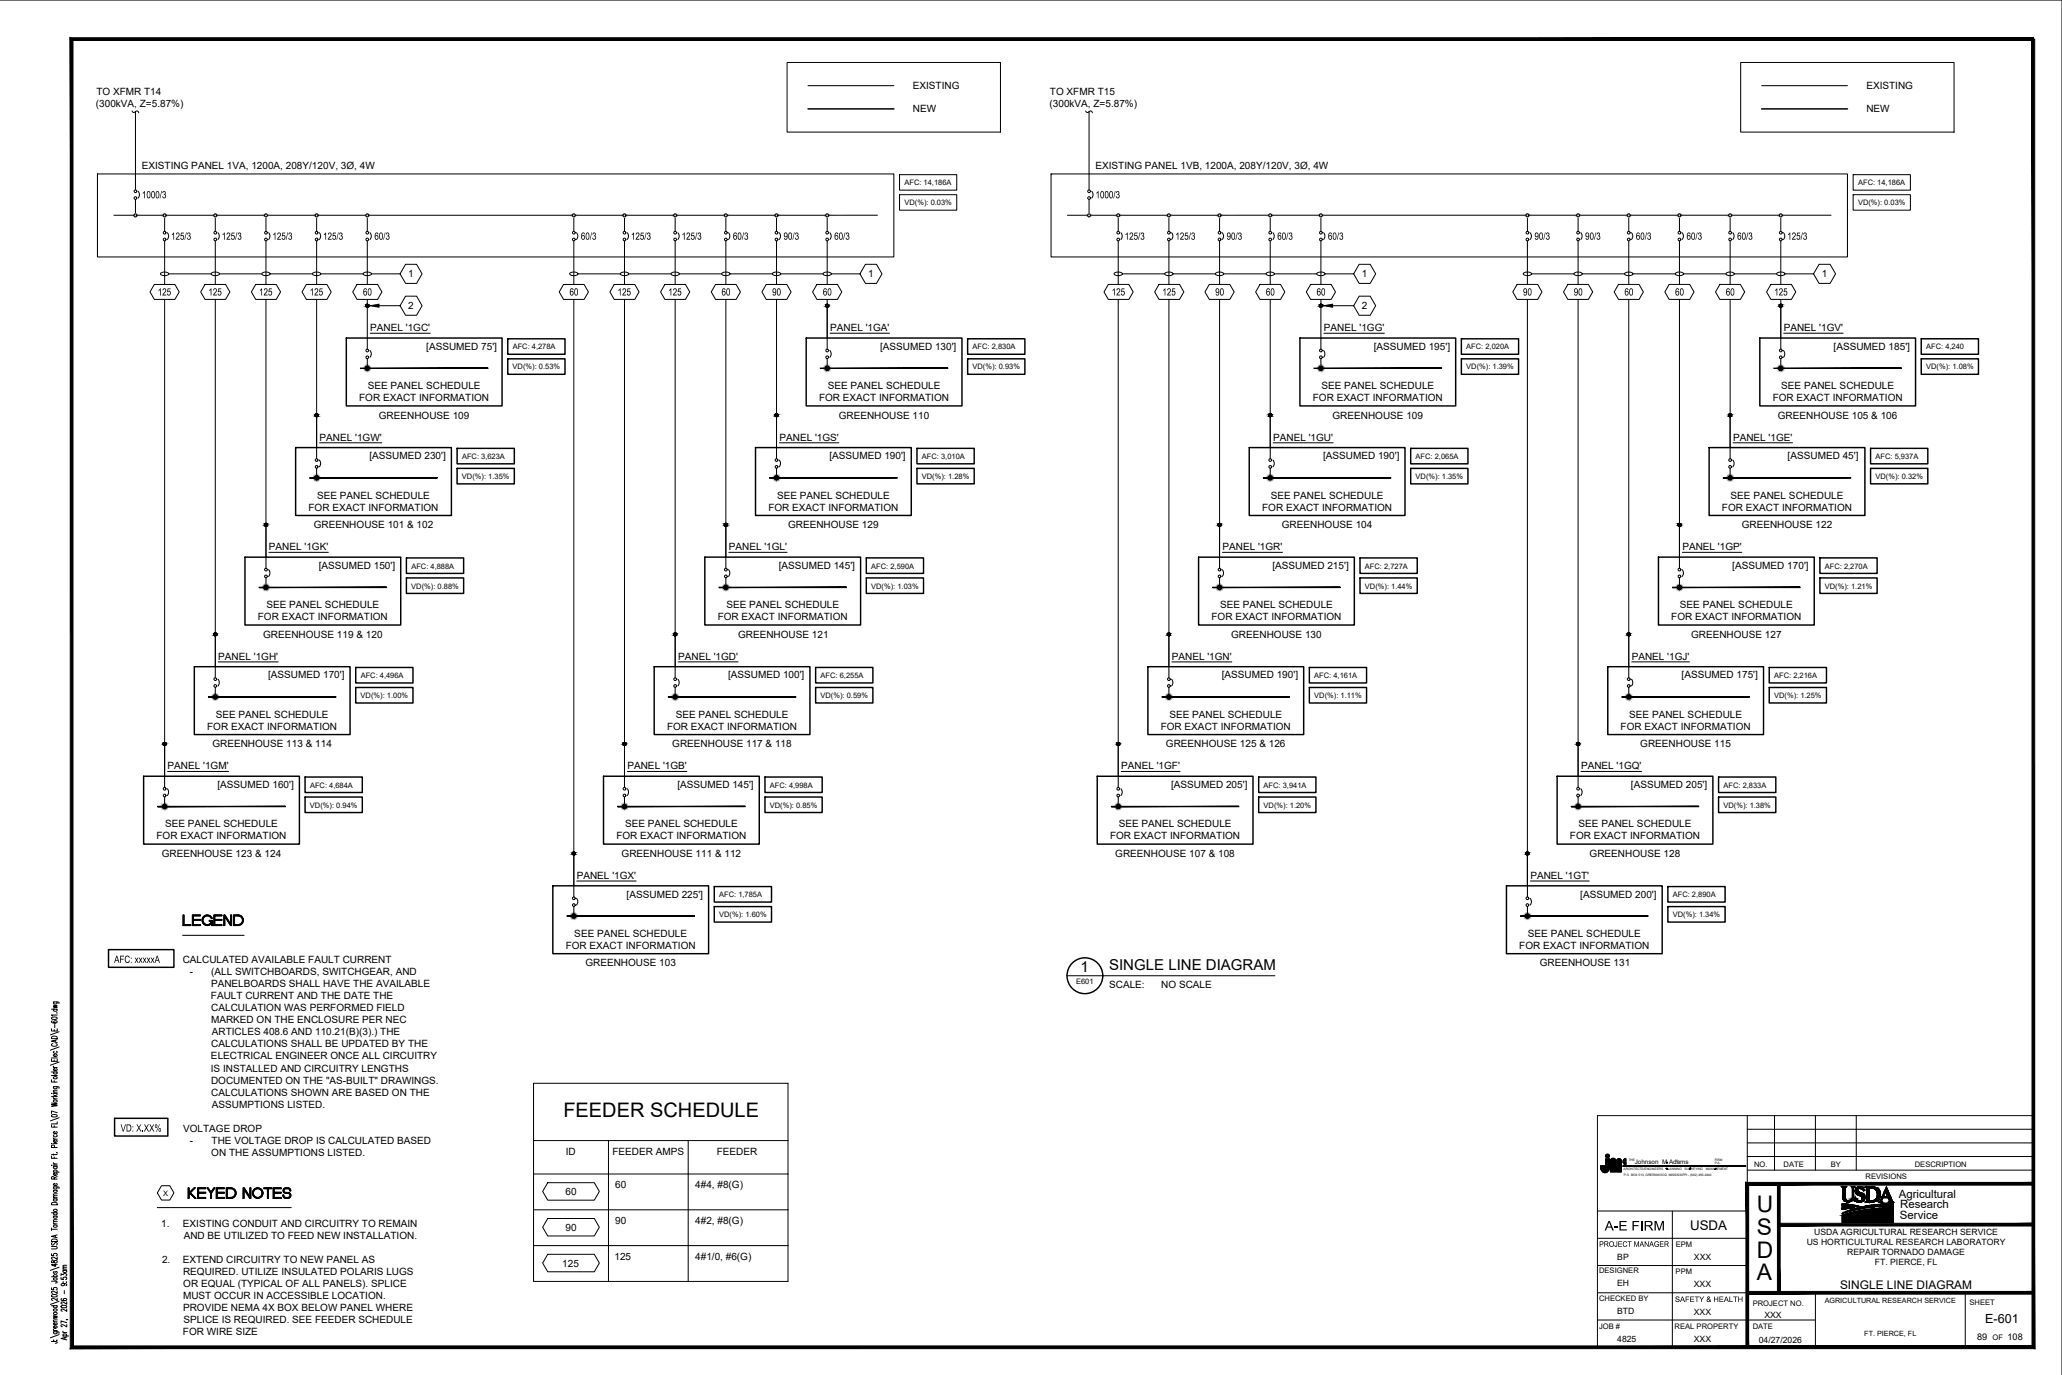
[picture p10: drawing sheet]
<svg xmlns="http://www.w3.org/2000/svg" width="914mm" height="610mm" viewBox="0 0 914 610" stroke-linecap="round" stroke-linejoin="round" font-family="sans-serif">
<defs><g id="words">
<g font-size="10.1">
<text x="779" y="537.4">U</text>
<text x="779" y="547.5">S</text>
<text x="779" y="557.6">D</text>
<text x="779" y="567.6">A</text>
</g>
<text font-size="8.9" x="249.9" y="495.2">FEEDER SCHEDULE</text>
<g font-size="6.7">
<text x="479.1" y="430.7">1</text>
<text x="491.8" y="430.2">SINGLE LINE DIAGRAM</text>
</g>
<text font-size="6.6" x="711.6" y="545.5">A-E FIRM</text>
<text font-size="5.9" x="749.5" y="545.4">USDA</text>
<text font-size="5.6" x="880.3" y="586.6">E-601</text>
<text font-size="5.3" x="816" y="571.6">SINGLE LINE DIAGRAM</text>
<g font-size="5.1">
<text x="842" y="531">Agricultural</text>
<text x="842.6" y="535.7">Research</text>
<text x="842.6" y="540.6">Service</text>
</g>
<g font-size="5">
<text x="62.9" y="87.9">1000/3</text>
<text x="485.8" y="87.9">1000/3</text>
<text x="75.9" y="106.3">125/3</text>
<text x="98.3" y="106.3">125/3</text>
<text x="120.8" y="106.3">125/3</text>
<text x="143.3" y="106.3">125/3</text>
<text x="166" y="106.3">60/3</text>
<text x="257.6" y="106.3">60/3</text>
<text x="279.8" y="106.3">125/3</text>
<text x="302.3" y="106.3">125/3</text>
<text x="325" y="106.3">60/3</text>
<text x="347.5" y="106.3">90/3</text>
<text x="369.9" y="106.3">60/3</text>
<text x="498.8" y="106.3">125/3</text>
<text x="521.2" y="106.3">125/3</text>
<text x="543.9" y="106.3">90/3</text>
<text x="566.4" y="106.3">60/3</text>
<text x="588.9" y="106.3">60/3</text>
<text x="680.5" y="106.3">90/3</text>
<text x="702.9" y="106.3">90/3</text>
<text x="725.4" y="106.3">60/3</text>
<text x="747.9" y="106.3">60/3</text>
<text x="770.4" y="106.3">60/3</text>
<text x="792.6" y="106.3">125/3</text>
<text x="70" y="131">125</text>
<text x="92.4" y="131">125</text>
<text x="114.9" y="131">125</text>
<text x="137.4" y="131">125</text>
<text x="161" y="131">60</text>
<text x="252.5" y="131">60</text>
<text x="273.9" y="131">125</text>
<text x="296.4" y="131">125</text>
<text x="320" y="131">60</text>
<text x="342.4" y="131">90</text>
<text x="364.9" y="131">60</text>
<text x="493" y="131">125</text>
<text x="515.5" y="131">125</text>
<text x="538.9" y="131">90</text>
<text x="561.4" y="131">60</text>
<text x="583.8" y="131">60</text>
<text x="675.4" y="131">90</text>
<text x="697.9" y="131">90</text>
<text x="720.4" y="131">60</text>
<text x="742.8" y="131">60</text>
<text x="765.3" y="131">60</text>
<text x="786.8" y="131">125</text>
<text x="50.6" y="426.9">AFC: xxxxxA</text>
<text x="53.5" y="501.7">VD: X.XX%</text>
</g>
<g font-size="4.4">
<text x="42.7" y="41.9">TO XFMR T14</text>
<text x="404.8" y="39.6">EXISTING</text>
<text x="465.6" y="41.9">TO XFMR T15</text>
<text x="827.7" y="39.6">EXISTING</text>
<text x="42.6" y="47.3">(300kVA, Z=5.87%)</text>
<text x="465.4" y="47.3">(300kVA, Z=5.87%)</text>
<text x="404.8" y="49.9">NEW</text>
<text x="827.7" y="49.9">NEW</text>
<text x="62.9" y="74.9">EXISTING PANEL 1VA, 1200A, 208Y/120V, 3Ø, 4W</text>
<text x="485.8" y="74.9">EXISTING PANEL 1VB, 1200A, 208Y/120V, 3Ø, 4W</text>
<text x="181.1" y="123">1</text>
<text x="385" y="123">1</text>
<text x="603.9" y="123">1</text>
<text x="807.9" y="123">1</text>
<text x="181.1" y="137.1">2</text>
<text x="603.9" y="137.1">2</text>
<text x="164.2" y="146.8">PANEL '1GC'</text>
<text x="368.1" y="146.8">PANEL '1GA'</text>
<text x="587.1" y="146.8">PANEL '1GG'</text>
<text x="791" y="146.8">PANEL '1GV'</text>
<text x="189" y="155.1">[ASSUMED 75']</text>
<text x="390.2" y="155.1">[ASSUMED 130']</text>
<text x="609.2" y="155.1">[ASSUMED 195']</text>
<text x="813.1" y="155.1">[ASSUMED 185']</text>
<text x="163.1" y="172.5">SEE PANEL SCHEDULE</text>
<text x="367" y="172.5">SEE PANEL SCHEDULE</text>
<text x="586" y="172.5">SEE PANEL SCHEDULE</text>
<text x="789.9" y="172.5">SEE PANEL SCHEDULE</text>
<text x="159.3" y="177.9">FOR EXACT INFORMATION</text>
<text x="363.2" y="177.8">FOR EXACT INFORMATION</text>
<text x="582.2" y="177.9">FOR EXACT INFORMATION</text>
<text x="786.1" y="177.8">FOR EXACT INFORMATION</text>
<text x="168" y="185.6">GREENHOUSE 109</text>
<text x="371.9" y="185.6">GREENHOUSE 110</text>
<text x="590.9" y="185.6">GREENHOUSE 109</text>
<text x="788.4" y="185.6">GREENHOUSE 105 &amp; 106</text>
<text x="141.7" y="195.4">PANEL '1GW'</text>
<text x="345.7" y="195.4">PANEL '1GS'</text>
<text x="564.6" y="195.4">PANEL '1GU'</text>
<text x="768.5" y="195.4">PANEL '1GE'</text>
<text x="163.8" y="203.7">[ASSUMED 230']</text>
<text x="367.8" y="203.7">[ASSUMED 190']</text>
<text x="586.7" y="203.7">[ASSUMED 190']</text>
<text x="792.7" y="203.7">[ASSUMED 45']</text>
<text x="140.6" y="221.1">SEE PANEL SCHEDULE</text>
<text x="344.6" y="221.1">SEE PANEL SCHEDULE</text>
<text x="563.5" y="221.1">SEE PANEL SCHEDULE</text>
<text x="767.5" y="221.1">SEE PANEL SCHEDULE</text>
<text x="136.8" y="226.4">FOR EXACT INFORMATION</text>
<text x="340.7" y="226.4">FOR EXACT INFORMATION</text>
<text x="559.7" y="226.4">FOR EXACT INFORMATION</text>
<text x="763.6" y="226.4">FOR EXACT INFORMATION</text>
<text x="139.1" y="234.1">GREENHOUSE 101 &amp; 102</text>
<text x="349.5" y="234.1">GREENHOUSE 129</text>
<text x="568.4" y="234.1">GREENHOUSE 104</text>
<text x="772.4" y="234.1">GREENHOUSE 122</text>
<text x="119.2" y="243.9">PANEL '1GK'</text>
<text x="323.2" y="243.9">PANEL '1GL'</text>
<text x="542.1" y="243.9">PANEL '1GR'</text>
<text x="746.1" y="243.9">PANEL '1GP'</text>
<text x="141.4" y="252.2">[ASSUMED 150']</text>
<text x="345.3" y="252.2">[ASSUMED 145']</text>
<text x="564.3" y="252.2">[ASSUMED 215']</text>
<text x="768.2" y="252.2">[ASSUMED 170']</text>
<text x="118.2" y="269.6">SEE PANEL SCHEDULE</text>
<text x="322.1" y="269.6">SEE PANEL SCHEDULE</text>
<text x="541.1" y="269.6">SEE PANEL SCHEDULE</text>
<text x="745" y="269.6">SEE PANEL SCHEDULE</text>
<text x="114.3" y="275">FOR EXACT INFORMATION</text>
<text x="318.3" y="275">FOR EXACT INFORMATION</text>
<text x="537.2" y="275">FOR EXACT INFORMATION</text>
<text x="741.2" y="275">FOR EXACT INFORMATION</text>
<text x="116.7" y="282.7">GREENHOUSE 119 &amp; 120</text>
<text x="327.3" y="282.7">GREENHOUSE 121</text>
<text x="545.9" y="282.7">GREENHOUSE 130</text>
<text x="749.9" y="282.7">GREENHOUSE 127</text>
<text x="96.8" y="292.5">PANEL '1GH'</text>
<text x="300.7" y="292.5">PANEL '1GD'</text>
<text x="519.7" y="292.5">PANEL '1GN'</text>
<text x="723.6" y="292.5">PANEL '1GJ'</text>
<text x="118.9" y="300.8">[ASSUMED 170']</text>
<text x="322.8" y="300.8">[ASSUMED 100']</text>
<text x="541.8" y="300.8">[ASSUMED 190']</text>
<text x="745.7" y="300.8">[ASSUMED 175']</text>
<text x="91.9" y="323.6">FOR EXACT INFORMATION</text>
<text x="95.7" y="318.2">SEE PANEL SCHEDULE</text>
<text x="295.8" y="323.6">FOR EXACT INFORMATION</text>
<text x="299.6" y="318.2">SEE PANEL SCHEDULE</text>
<text x="514.7" y="323.6">FOR EXACT INFORMATION</text>
<text x="518.6" y="318.2">SEE PANEL SCHEDULE</text>
<text x="718.7" y="323.6">FOR EXACT INFORMATION</text>
<text x="722.5" y="318.2">SEE PANEL SCHEDULE</text>
<text x="94.2" y="331.3">GREENHOUSE 113 &amp; 114</text>
<text x="298.1" y="331.3">GREENHOUSE 117 &amp; 118</text>
<text x="517.1" y="331.3">GREENHOUSE 125 &amp; 126</text>
<text x="727.4" y="331.3">GREENHOUSE 115</text>
<text x="74.3" y="341.1">PANEL '1GM'</text>
<text x="278.2" y="341.1">PANEL '1GB'</text>
<text x="497.2" y="341.1">PANEL '1GF'</text>
<text x="701.1" y="341.1">PANEL '1GQ'</text>
<text x="96.4" y="349.4">[ASSUMED 160']</text>
<text x="300.4" y="349.4">[ASSUMED 145']</text>
<text x="519.3" y="349.4">[ASSUMED 205']</text>
<text x="723.2" y="349.4">[ASSUMED 205']</text>
<text x="73.2" y="366.8">SEE PANEL SCHEDULE</text>
<text x="277.2" y="366.8">SEE PANEL SCHEDULE</text>
<text x="496.1" y="366.8">SEE PANEL SCHEDULE</text>
<text x="700" y="366.8">SEE PANEL SCHEDULE</text>
<text x="69.4" y="372.1">FOR EXACT INFORMATION</text>
<text x="273.3" y="372.1">FOR EXACT INFORMATION</text>
<text x="492.3" y="372.1">FOR EXACT INFORMATION</text>
<text x="696.2" y="372.1">FOR EXACT INFORMATION</text>
<text x="71.7" y="379.9">GREENHOUSE 123 &amp; 124</text>
<text x="275.7" y="379.9">GREENHOUSE 111 &amp; 112</text>
<text x="494.6" y="379.9">GREENHOUSE 107 &amp; 108</text>
<text x="704.9" y="379.9">GREENHOUSE 128</text>
<text x="255.8" y="389.7">PANEL '1GX'</text>
<text x="678.6" y="389.7">PANEL '1GT'</text>
<text x="277.9" y="397.9">[ASSUMED 225']</text>
<text x="700.8" y="397.9">[ASSUMED 200']</text>
<text x="254.7" y="415.4">SEE PANEL SCHEDULE</text>
<text x="677.6" y="415.4">SEE PANEL SCHEDULE</text>
<text x="250.9" y="420.7">FOR EXACT INFORMATION</text>
<text x="673.7" y="420.7">FOR EXACT INFORMATION</text>
<text x="81" y="426.9">CALCULATED AVAILABLE FAULT CURRENT</text>
<text x="259.6" y="428.4">GREENHOUSE 103</text>
<text x="682.8" y="428.4">GREENHOUSE 131</text>
<text x="84.3" y="432.3">-</text>
<text x="93.6" y="437.6">PANELBOARDS SHALL HAVE THE AVAILABLE</text>
<text x="93.7" y="432.3">(ALL SWITCHBOARDS, SWITCHGEAR, AND</text>
<text x="93.6" y="443">FAULT CURRENT AND THE DATE THE</text>
<text x="491.8" y="438.1">SCALE:</text>
<text x="515" y="438.1">NO SCALE</text>
<text x="93.7" y="448.3">CALCULATION WAS PERFORMED FIELD</text>
<text x="93.6" y="453.7">MARKED ON THE ENCLOSURE PER NEC</text>
<text x="93.9" y="459">ARTICLES 408.6 AND 110.21(B)(3).) THE</text>
<text x="93.7" y="464.4">CALCULATIONS SHALL BE UPDATED BY THE</text>
<text x="93.6" y="469.7">ELECTRICAL ENGINEER ONCE ALL CIRCUITRY</text>
<text x="93.5" y="475.1">IS INSTALLED AND CIRCUITRY LENGTHS</text>
<text x="93.6" y="480.4">DOCUMENTED ON THE &quot;AS-BUILT&quot; DRAWINGS.</text>
<text x="93.7" y="485.8">CALCULATIONS SHOWN ARE BASED ON THE</text>
<text x="93.9" y="491.1">ASSUMPTIONS LISTED.</text>
<text x="81.2" y="501.7">VOLTAGE DROP</text>
<text x="84.3" y="507.1">-</text>
<text x="93.8" y="507.1">THE VOLTAGE DROP IS CALCULATED BASED</text>
<text x="93.7" y="512.4">ON THE ASSUMPTIONS LISTED.</text>
<text x="250.9" y="512">ID</text>
<text x="271.5" y="512.1">FEEDER AMPS</text>
<text x="317.9" y="512">FEEDER</text>
<text x="272.8" y="526.8">60</text>
<text x="308.3" y="526.8">4#4, #8(G)</text>
<text x="250.8" y="529.8">60</text>
<text x="71.5" y="543.9">1.</text>
<text x="81.1" y="543.9">EXISTING CONDUIT AND CIRCUITRY TO REMAIN</text>
<text x="250.8" y="545.7">90</text>
<text x="272.8" y="542.7">90</text>
<text x="308.3" y="542.8">4#2, #8(G)</text>
<text x="81.5" y="549.2">AND BE UTILIZED TO FEED NEW INSTALLATION.</text>
<text x="71.8" y="559.9">2.</text>
<text x="81.1" y="559.9">EXTEND CIRCUITRY TO NEW PANEL AS</text>
<text x="249.4" y="561.5">125</text>
<text x="272.5" y="558.6">125</text>
<text x="308.3" y="558.6">4#1/0, #6(G)</text>
<text x="81.2" y="565.2">REQUIRED. UTILIZE INSULATED POLARIS LUGS</text>
<text x="81.2" y="575.9">MUST OCCUR IN ACCESSIBLE LOCATION.</text>
<text x="81.3" y="570.6">OR EQUAL (TYPICAL OF ALL PANELS). SPLICE</text>
<text x="81.2" y="581.3">PROVIDE NEMA 4X BOX BELOW PANEL WHERE</text>
<text x="81.3" y="586.6">SPLICE IS REQUIRED. SEE FEEDER SCHEDULE</text>
<text x="81.1" y="592">FOR WIRE SIZE</text>
</g>
<g font-size="4.1">
<text x="876.7" y="594.1">89</text>
<text x="890.2" y="594.1">108</text>
</g>
<g font-size="3.8">
<text x="804.5" y="547.6">USDA AGRICULTURAL RESEARCH SERVICE</text>
<text x="709.1" y="552.8">PROJECT MANAGER</text>
<text x="801.2" y="552.1">US HORTICULTURAL RESEARCH LABORATORY</text>
<text x="819.2" y="556.5">REPAIR TORNADO DAMAGE</text>
<text x="717.2" y="558.5">BP</text>
<text x="751.2" y="558.7">XXX</text>
<text x="831.4" y="561">FT. PIERCE, FL</text>
<text x="717.2" y="570.3">EH</text>
<text x="751.1" y="570.5">XXX</text>
<text x="742.8" y="577.2">SAFETY &amp; HEALTH</text>
<text x="717.2" y="582.7">BTD</text>
<text x="751.1" y="582.8">XXX</text>
<text x="782.4" y="584.5">XXX</text>
<text x="717.2" y="594.9">4825</text>
<text x="751.1" y="595">XXX</text>
<text x="779.9" y="595.2">04/27/2026</text>
</g>
<g font-size="3.4">
<text x="777.9" y="517.3">NO.</text>
<text x="791" y="517.3">DATE</text>
<text x="811.9" y="517.3">BY</text>
<text x="849.1" y="517.2">DESCRIPTION</text>
<text x="827.3" y="522.8">REVISIONS</text>
<text x="743.1" y="552.9">EPM</text>
<text x="709.1" y="564.5">DESIGNER</text>
<text x="743.1" y="564.7">PPM</text>
<text x="709.1" y="576.9">CHECKED BY</text>
<text x="777.2" y="578.9">PROJECT NO.</text>
<text x="873.4" y="578.4">SHEET</text>
<text x="709.1" y="589.1">JOB #</text>
<text x="742.6" y="589">REAL PROPERTY</text>
<text x="777.2" y="589.2">DATE</text>
<text x="883.6" y="594.2">OF</text>
</g>
<g font-size="3.3">
<text x="401.1" y="82.2">AFC: 14,186A</text>
<text x="824" y="82.2">AFC: 14,186A</text>
<text x="401.1" y="91">VD(%): 0.03%</text>
<text x="824" y="91">VD(%): 0.03%</text>
<text x="227.4" y="154.9">AFC: 4,278A</text>
<text x="431.3" y="154.9">AFC: 2,830A</text>
<text x="650.2" y="154.9">AFC: 2,020A</text>
<text x="854.2" y="154.9">AFC: 4,240</text>
<text x="227.3" y="163.8">VD(%): 0.53%</text>
<text x="431.3" y="163.8">VD(%): 0.93%</text>
<text x="650.2" y="163.8">VD(%): 1.39%</text>
<text x="854.2" y="163.8">VD(%): 1.08%</text>
<text x="204.9" y="203.5">AFC: 3,623A</text>
<text x="408.8" y="203.5">AFC: 3,010A</text>
<text x="627.8" y="203.5">AFC: 2,065A</text>
<text x="831.7" y="203.5">AFC: 5,937A</text>
<text x="204.9" y="212.4">VD(%): 1.35%</text>
<text x="408.8" y="212.4">VD(%): 1.28%</text>
<text x="627.8" y="212.4">VD(%): 1.35%</text>
<text x="831.7" y="212.4">VD(%): 0.32%</text>
<text x="182.4" y="252.1">AFC: 4,888A</text>
<text x="386.4" y="252.1">AFC: 2,590A</text>
<text x="605.3" y="252.1">AFC: 2,727A</text>
<text x="809.2" y="252.1">AFC: 2,270A</text>
<text x="182.4" y="261">VD(%): 0.88%</text>
<text x="386.3" y="260.9">VD(%): 1.03%</text>
<text x="605.3" y="261">VD(%): 1.44%</text>
<text x="809.2" y="260.9">VD(%): 1.21%</text>
<text x="159.9" y="300.6">AFC: 4,496A</text>
<text x="363.9" y="300.6">AFC: 6,255A</text>
<text x="582.8" y="300.6">AFC: 4,161A</text>
<text x="786.8" y="300.6">AFC: 2,216A</text>
<text x="159.9" y="309.5">VD(%): 1.00%</text>
<text x="363.9" y="309.5">VD(%): 0.59%</text>
<text x="582.8" y="309.5">VD(%): 1.11%</text>
<text x="786.7" y="309.5">VD(%): 1.25%</text>
<text x="137.5" y="349.2">AFC: 4,684A</text>
<text x="341.4" y="349.2">AFC: 4,998A</text>
<text x="560.4" y="349.2">AFC: 3,941A</text>
<text x="764.3" y="349.2">AFC: 2,833A</text>
<text x="137.5" y="358.1">VD(%): 0.94%</text>
<text x="341.4" y="358.1">VD(%): 0.85%</text>
<text x="560.3" y="358.1">VD(%): 1.20%</text>
<text x="764.3" y="358.1">VD(%): 1.38%</text>
<text x="318.9" y="397.8">AFC: 1,785A</text>
<text x="741.8" y="397.8">AFC: 2,890A</text>
<text x="318.9" y="406.7">VD(%): 1.60%</text>
<text x="741.8" y="406.7">VD(%): 1.34%</text>
<text x="477.2" y="436.4">E601</text>
<text x="72.3" y="530">X</text>
</g>
<g font-size="3.2">
<text x="809.2" y="577.6">AGRICULTURAL RESEARCH SERVICE</text>
<text x="826.7" y="592.4">FT. PIERCE, FL</text>
</g>
<text font-size="2.8" x="724.9" y="516.2">Johnson M Adams</text>
<text font-size="1.9" x="743.3" y="515.3">c</text>
<g font-size="1.4">
<text x="722.2" y="514.7">THE</text>
<text x="760.4" y="516">P.A.</text>
<text x="760.4" y="514.6">FIRM</text>
<text x="720" y="518.7">ARCHITECTS/ENGINEERS</text>
<text x="720.1" y="521.3">P.O. BOX 513, GREENWOOD, MISSISSIPPI - (662) 455-4943</text>
<text x="738.7" y="518.7">PLANNING</text>
<text x="747" y="518.7">SURVEYING</text>
<text x="756.4" y="518.7">MANAGEMENT</text>
</g>
</g></defs>
<!-- layer: ECONDUIT -->
<g fill="none" stroke="#000" stroke-width=".44">
<path d="M58.6 49.2a.82 .82 0 0 0 .6 .7 .82 .82 0 0 0 .9-.4M60.1 49.5a.81 .81 0 0 1 .9-.3 .81 .81 0 0 1 .5 .8M60.1 49.5v34.7M481.4 49.2a.82 .82 0 0 0 .7 .7 .82 .82 0 0 0 .8-.4M484.4 50a.81 .81 0 0 0-.6-.8 .81 .81 0 0 0-.9 .3v34.7M43.2 77.1h353.2v36.8h-353.2zM466.1 77.1h353.2v36.8h-353.2zM60.1 88.4v7.1M73 96.2v6.4M95.5 96.2v6.4M117.9 96.2v6.4M140.4 96.2v6.4"/>
<path d="M162.9 96.2v6.4M254.5 96.1v6.5M276.9 96.1v6.5M299.4 96.1v6.5M321.9 96.1v6.5M344.3 96.1v6.5M366.8 96.1v6.5M482.9 88.4v7.1M495.9 96.2v6.4M518.4 96.2v6.4M540.8 96.2v6.4M563.3 96.2v6.4"/>
<path d="M585.8 96.2v6.4M677.3 96.1v6.5M699.8 96.1v6.5M722.3 96.1v6.5M744.8 96.1v6.5M767.2 96.1v6.5M789.7 96.1v6.5M73 106.8v19.3M95.5 106.8v19.3M117.9 106.8v19.3M140.4 106.8v19.3M162.9 106.8v19.3"/>
<path d="M254.5 106.8v19.3M276.9 106.8v19.3M299.4 106.8v19.3M321.9 106.8v19.3M344.3 106.8v19.3M366.8 106.8v19.3M495.9 106.8v19.3M518.4 106.8v19.3M540.8 106.8v19.3M563.3 106.8v19.3M585.8 106.8v19.3M677.3 106.8v19.3"/>
<path d="M699.8 106.8v19.3M722.3 106.8v19.3M744.8 106.8v19.3M767.2 106.8v19.3M789.7 106.8v19.3M73 132.7v211.4M95.5 132.7v162.9M117.9 132.7v114.3M140.4 132.7v65.7M162.9 132.7v2.2M254.5 132.7v260M276.9 132.7v211.4"/>
<path d="M299.4 132.7v162.9M321.9 132.7v114.3M344.3 132.7v65.7M366.8 132.7v17.2M495.9 132.7v211.5M518.4 132.7v162.9M540.8 132.7v114.3M563.3 132.7v65.7M585.8 132.7v2.2M677.3 132.7v260M699.8 132.7v211.4M722.3 132.7v162.9"/>
<path d="M744.8 132.7v114.3M767.2 132.7v65.7M789.7 132.7v17.2"/>
</g>
<!-- layer: EPOWER -->
<g fill="none" stroke="#000" stroke-width=".44">
<path d="M61.3 84.8l.5 1.5-.5 1.5M484.1 84.8l.6 1.5-.6 1.5M74.2 103.2l.6 1.5-.6 1.5M96.7 103.2l.6 1.5-.6 1.5M119.1 103.2l.6 1.5-.6 1.5M141.6 103.2l.6 1.5-.6 1.5M164.1 103.2l.6 1.5-.6 1.5M255.6 103.2l.6 1.5-.6 1.5M278.1 103.2l.6 1.5-.6 1.5M300.6 103.2l.6 1.5-.6 1.5M323.1 103.2l.6 1.5-.6 1.5M345.5 103.2l.6 1.5-.6 1.5"/>
<path d="M368 103.2l.6 1.5-.6 1.5M497.1 103.2l.6 1.5-.6 1.5M519.5 103.2l.6 1.5-.6 1.5M542 103.2l.6 1.5-.6 1.5M564.5 103.2l.6 1.5-.6 1.5M586.9 103.2l.6 1.5-.6 1.5M678.5 103.2l.6 1.5-.6 1.5M701 103.2l.6 1.5-.6 1.5M723.5 103.2l.6 1.5-.6 1.5M745.9 103.2l.6 1.5-.6 1.5M768.4 103.2l.6 1.5-.6 1.5M790.9 103.2l.6 1.5-.6 1.5"/>
<circle cx="60.1" cy="95.5" r=".66"/>
<circle cx="60.1" cy="87.8" r=".6"/>
<circle cx="60.1" cy="84.8" r=".6"/>
<circle cx="73" cy="95.5" r=".66"/>
<circle cx="95.5" cy="95.5" r=".66"/>
<circle cx="117.9" cy="95.5" r=".66"/>
<circle cx="140.4" cy="95.5" r=".66"/>
<circle cx="162.9" cy="95.5" r=".66"/>
<circle cx="254.5" cy="95.5" r=".66"/>
<circle cx="276.9" cy="95.5" r=".66"/>
<circle cx="299.4" cy="95.5" r=".66"/>
<circle cx="321.9" cy="95.5" r=".66"/>
<circle cx="344.3" cy="95.5" r=".66"/>
<circle cx="366.8" cy="95.5" r=".66"/>
<circle cx="482.9" cy="95.5" r=".66"/>
<circle cx="482.9" cy="87.8" r=".6"/>
<circle cx="482.9" cy="84.8" r=".6"/>
<circle cx="495.9" cy="95.5" r=".66"/>
<circle cx="518.3" cy="95.5" r=".66"/>
<circle cx="540.8" cy="95.5" r=".66"/>
<circle cx="563.3" cy="95.5" r=".66"/>
<circle cx="585.8" cy="95.5" r=".66"/>
<circle cx="677.3" cy="95.5" r=".66"/>
<circle cx="699.8" cy="95.5" r=".66"/>
<circle cx="722.3" cy="95.5" r=".66"/>
<circle cx="744.8" cy="95.5" r=".66"/>
<circle cx="767.2" cy="95.5" r=".66"/>
<circle cx="789.7" cy="95.5" r=".66"/>
<circle cx="73" cy="106.2" r=".6"/>
<circle cx="73" cy="103.2" r=".6"/>
<circle cx="95.5" cy="106.2" r=".6"/>
<circle cx="95.5" cy="103.2" r=".6"/>
<circle cx="117.9" cy="106.2" r=".6"/>
<circle cx="117.9" cy="103.2" r=".6"/>
<circle cx="140.4" cy="103.2" r=".6"/>
<circle cx="140.4" cy="106.2" r=".6"/>
<circle cx="162.9" cy="103.2" r=".6"/>
<circle cx="162.9" cy="106.2" r=".6"/>
<circle cx="254.5" cy="103.2" r=".6"/>
<circle cx="254.5" cy="106.2" r=".6"/>
<circle cx="276.9" cy="106.2" r=".6"/>
<circle cx="276.9" cy="103.2" r=".6"/>
<circle cx="299.4" cy="106.2" r=".6"/>
<circle cx="299.4" cy="103.2" r=".6"/>
<circle cx="321.9" cy="106.2" r=".6"/>
<circle cx="321.9" cy="103.2" r=".6"/>
<circle cx="344.3" cy="106.2" r=".6"/>
<circle cx="344.3" cy="103.2" r=".6"/>
<circle cx="366.8" cy="106.2" r=".6"/>
<circle cx="366.8" cy="103.2" r=".6"/>
<circle cx="495.9" cy="106.2" r=".6"/>
<circle cx="495.9" cy="103.2" r=".6"/>
<circle cx="518.3" cy="106.2" r=".6"/>
<circle cx="518.3" cy="103.2" r=".6"/>
<circle cx="540.8" cy="106.2" r=".6"/>
<circle cx="540.8" cy="103.2" r=".6"/>
<circle cx="563.3" cy="106.2" r=".6"/>
<circle cx="563.3" cy="103.2" r=".6"/>
<circle cx="585.8" cy="106.2" r=".6"/>
<circle cx="585.8" cy="103.2" r=".6"/>
<circle cx="677.3" cy="106.2" r=".6"/>
<circle cx="677.3" cy="103.2" r=".6"/>
<circle cx="699.8" cy="106.2" r=".6"/>
<circle cx="699.8" cy="103.2" r=".6"/>
<circle cx="722.3" cy="103.2" r=".6"/>
<circle cx="722.3" cy="106.2" r=".6"/>
<circle cx="744.8" cy="106.2" r=".6"/>
<circle cx="744.8" cy="103.2" r=".6"/>
<circle cx="767.2" cy="106.2" r=".6"/>
<circle cx="767.2" cy="103.2" r=".6"/>
<circle cx="789.7" cy="103.2" r=".6"/>
<circle cx="789.7" cy="106.2" r=".6"/>
</g>
<!-- layer: ECONDUIT -->
<g fill="#cdcdcd" stroke="#cdcdcd" stroke-width=".44">
<path d="M60 94.8l.3 .1zM59.9 94.9h.4z"/>
<path d="M59.9 94.9h.5zM59.8 94.9h.6z"/>
<path d="M59.8 94.9l.7 .1zM59.7 95h.8z"/>
<path d="M59.7 95h.9zM59.7 95h.9z"/>
<path d="M59.6 95l1 .1zM59.6 95l1 .1z"/>
<path d="M59.5 95.1l1.2 .2zM59.5 95.1l1.2 .2z"/>
<path d="M59.5 95.3l1.2 .1zM59.5 95.3l1.2 .1z"/>
<path d="M59.4 95.4l1.3 .1zM59.4 95.4l1.3 .1z"/>
<path d="M59.4 95.5h1.3zM59.4 95.5l1.3 .1z"/>
<path d="M59.4 95.6h1.3zM59.4 95.6l1.3 .1z"/>
<path d="M59.5 95.7h1.2zM59.5 95.7l1.1 .1z"/>
<path d="M59.5 95.8h1.1zM59.5 95.8l1.1 .1z"/>
<path d="M59.6 95.9h1zM59.6 95.9l.9 .1z"/>
<path d="M59.7 96h.8zM59.7 96l.7 .1z"/>
<path d="M59.8 96.1h.6zM59.8 96.1h.5z"/>
<path d="M59.9 96.1h.4zM59.9 96.1l.2 .1z"/>
<path d="M72.9 94.8l.3 .1zM72.8 94.9h.4z"/>
<path d="M72.8 94.9h.5zM72.7 94.9h.6z"/>
<path d="M72.7 94.9l.7 .1zM72.6 95h.8z"/>
<path d="M72.6 95h.9zM72.5 95h1z"/>
<path d="M72.5 95l1.1 .1zM72.5 95l1.1 .1z"/>
<path d="M72.4 95.1l1.2 .2zM72.4 95.1l1.2 .2z"/>
<path d="M72.4 95.3l1.3 .1zM72.4 95.3l1.3 .1z"/>
<path d="M72.3 95.4l1.4 .1zM72.3 95.4l1.4 .1z"/>
<path d="M72.3 95.5h1.4zM72.3 95.5l1.4 .1z"/>
<path d="M72.3 95.6h1.4zM72.3 95.6l1.3 .1z"/>
<path d="M72.4 95.7h1.2zM72.4 95.7l1.2 .1z"/>
<path d="M72.4 95.8h1.2zM72.4 95.8l1.1 .1z"/>
<path d="M72.5 95.9h1zM72.5 95.9l.9 .1z"/>
<path d="M72.6 96h.8zM72.6 96l.7 .1z"/>
<path d="M72.7 96.1h.6zM72.7 96.1h.5z"/>
<path d="M72.8 96.1h.4zM72.8 96.1l.3 .1z"/>
<path d="M95.4 94.8l.3 .1zM95.3 94.9h.4z"/>
<path d="M95.3 94.9h.5zM95.2 94.9h.6z"/>
<path d="M95.2 94.9l.7 .1zM95.1 95h.8z"/>
<path d="M95.1 95h.9zM95.1 95h.9z"/>
<path d="M95 95l1 .1zM95 95l1 .1z"/>
<path d="M94.9 95.1l1.2 .2zM94.9 95.1l1.2 .2z"/>
<path d="M94.8 95.3l1.3 .1zM94.8 95.3l1.3 .1z"/>
<path d="M94.8 95.4l1.3 .1zM94.8 95.4l1.3 .1z"/>
<path d="M94.8 95.5h1.3zM94.8 95.5l1.3 .1z"/>
<path d="M94.8 95.6h1.3zM94.8 95.6l1.3 .1z"/>
<path d="M94.8 95.7h1.3zM94.8 95.7l1.2 .1z"/>
<path d="M94.9 95.8h1.1zM94.9 95.8l1.1 .1z"/>
<path d="M95 95.9h1zM95 95.9l.9 .1z"/>
<path d="M95.1 96h.8zM95.1 96l.7 .1z"/>
<path d="M95.2 96.1h.6zM95.2 96.1h.5z"/>
<path d="M95.3 96.1h.4zM95.3 96.1l.2 .1z"/>
<path d="M117.9 94.8l.2 .1zM117.8 94.9h.3z"/>
<path d="M117.8 94.9h.4zM117.6 94.9h.6z"/>
<path d="M117.6 94.9l.7 .1zM117.5 95h.8z"/>
<path d="M117.5 95h.9zM117.5 95h.9z"/>
<path d="M117.5 95l1 .1zM117.5 95l1 .1z"/>
<path d="M117.4 95.1l1.2 .2zM117.4 95.1l1.2 .2z"/>
<path d="M117.3 95.3l1.3 .1zM117.3 95.3l1.3 .1z"/>
<path d="M117.3 95.4l1.3 .1zM117.3 95.4l1.3 .1z"/>
<path d="M117.3 95.5h1.3zM117.3 95.5l1.3 .1z"/>
<path d="M117.3 95.6h1.3zM117.3 95.6l1.3 .1z"/>
<path d="M117.3 95.7h1.3zM117.3 95.7l1.2 .1z"/>
<path d="M117.4 95.8h1.1zM117.4 95.8l1 .1z"/>
<path d="M117.5 95.9h.9zM117.5 95.9l.8 .1z"/>
<path d="M117.5 96h.8zM117.5 96l.7 .1z"/>
<path d="M117.6 96.1h.6zM117.6 96.1h.5z"/>
<path d="M117.8 96.1h.3zM117.8 96.1l.2 .1z"/>
<path d="M140.4 94.8l.2 .1zM140.2 94.9h.4z"/>
<path d="M140.2 94.9h.5zM140.1 94.9h.6z"/>
<path d="M140.1 94.9l.7 .1zM140 95h.8z"/>
<path d="M140 95h.9zM140 95h.9z"/>
<path d="M139.9 95l1.1 .1zM139.9 95l1.1 .1z"/>
<path d="M139.8 95.1l1.2 .2zM139.8 95.1l1.2 .2z"/>
<path d="M139.8 95.3l1.3 .1zM139.8 95.3l1.3 .1z"/>
<path d="M139.8 95.4l1.3 .1zM139.8 95.4l1.3 .1z"/>
<path d="M139.8 95.5h1.3zM139.8 95.5l1.3 .1z"/>
<path d="M139.8 95.6h1.3zM139.8 95.6l1.2 .1z"/>
<path d="M139.8 95.7h1.2zM139.8 95.7l1.2 .1z"/>
<path d="M139.8 95.8h1.2zM139.8 95.8l1.1 .1z"/>
<path d="M139.9 95.9h1zM139.9 95.9l.9 .1z"/>
<path d="M140 96h.8zM140 96l.7 .1z"/>
<path d="M140.1 96.1h.6zM140.1 96.1h.5z"/>
<path d="M140.2 96.1h.4zM140.2 96.1l.3 .1z"/>
<path d="M162.8 94.8l.3 .1zM162.7 94.9h.4z"/>
<path d="M162.7 94.9h.5zM162.6 94.9h.6z"/>
<path d="M162.6 94.9l.7 .1zM162.5 95h.8z"/>
<path d="M162.5 95h.9zM162.4 95h1z"/>
<path d="M162.4 95l1 .1zM162.4 95l1 .1z"/>
<path d="M162.3 95.1l1.2 .2zM162.3 95.1l1.2 .2z"/>
<path d="M162.3 95.3l1.2 .1zM162.3 95.3l1.2 .1z"/>
<path d="M162.2 95.4l1.3 .1zM162.2 95.4l1.3 .1z"/>
<path d="M162.2 95.5h1.3zM162.2 95.5l1.3 .1z"/>
<path d="M162.2 95.6h1.3zM162.2 95.6l1.3 .1z"/>
<path d="M162.3 95.7h1.2zM162.3 95.7l1.1 .1z"/>
<path d="M162.3 95.8h1.1zM162.3 95.8l1.1 .1z"/>
<path d="M162.4 95.9h1zM162.4 95.9l.9 .1z"/>
<path d="M162.5 96h.8zM162.5 96l.7 .1z"/>
<path d="M162.6 96.1h.6zM162.6 96.1h.5z"/>
<path d="M162.7 96.1h.4zM162.7 96.1l.2 .1z"/>
<path d="M254.4 94.8h.2zM254.3 94.8h.3z"/>
<path d="M254.3 94.8l.5 .1zM254.2 94.9h.6z"/>
<path d="M254.2 94.9l.7 .1zM254.1 95h.8z"/>
<path d="M254.1 95h.9zM254.1 95h.9z"/>
<path d="M254 95l1 .1zM254 95l1 .1z"/>
<path d="M253.9 95.1l1.2 .2zM253.9 95.1l1.2 .2z"/>
<path d="M253.8 95.3l1.3 .1zM253.8 95.3l1.3 .1z"/>
<path d="M253.8 95.4l1.3 .1zM253.8 95.4l1.3 .1z"/>
<path d="M253.8 95.5h1.3zM253.8 95.5l1.3 .1z"/>
<path d="M253.8 95.6h1.3zM253.8 95.6l1.3 .1z"/>
<path d="M253.8 95.7h1.3zM253.8 95.7l1.2 .1z"/>
<path d="M253.9 95.8h1.1zM253.9 95.8l1.1 .1z"/>
<path d="M254 95.9h1zM254 95.9l.9 .1z"/>
<path d="M254.1 96h.8zM254.1 96l.7 .1z"/>
<path d="M254.2 96.1h.6zM254.2 96.1h.4z"/>
<path d="M254.3 96.1h.3zM254.3 96.1h.2z"/>
<path d="M276.9 94.8h.2zM276.8 94.8h.3z"/>
<path d="M276.8 94.8l.4 .1zM276.6 94.9h.6z"/>
<path d="M276.6 94.9l.7 .1zM276.5 95h.8z"/>
<path d="M276.5 95h.9zM276.5 95h.9z"/>
<path d="M276.4 95l1.1 .1zM276.4 95l1.1 .1z"/>
<path d="M276.4 95.1l1.2 .2zM276.4 95.1l1.2 .2z"/>
<path d="M276.3 95.3l1.3 .1zM276.3 95.3l1.3 .1z"/>
<path d="M276.3 95.4l1.3 .1zM276.3 95.4l1.3 .1z"/>
<path d="M276.3 95.5h1.3zM276.3 95.5l1.3 .1z"/>
<path d="M276.3 95.6h1.3zM276.3 95.6l1.3 .1z"/>
<path d="M276.3 95.7h1.3zM276.3 95.7l1.2 .1z"/>
<path d="M276.4 95.8h1.1zM276.4 95.8l1 .1z"/>
<path d="M276.4 95.9h1zM276.4 95.9l.9 .1z"/>
<path d="M276.5 96h.8zM276.5 96l.7 .1z"/>
<path d="M276.6 96.1h.6zM276.6 96.1h.5z"/>
<path d="M276.8 96.1h.3zM276.8 96.1h.2z"/>
<path d="M299.3 94.8h.3zM299.2 94.8h.4z"/>
<path d="M299.2 94.8l.5 .1zM299.1 94.9h.6z"/>
<path d="M299.1 94.9l.7 .1zM299 95h.8z"/>
<path d="M299 95h.9zM298.9 95h1z"/>
<path d="M298.9 95l1.1 .1zM298.9 95l1.1 .1z"/>
<path d="M298.8 95.1l1.2 .2zM298.8 95.1l1.2 .2z"/>
<path d="M298.8 95.3l1.3 .1zM298.8 95.3l1.3 .1z"/>
<path d="M298.8 95.4l1.3 .1zM298.8 95.4l1.3 .1z"/>
<path d="M298.7 95.5h1.4zM298.7 95.5l1.4 .1z"/>
<path d="M298.8 95.6h1.3zM298.8 95.6l1.2 .1z"/>
<path d="M298.8 95.7h1.2zM298.8 95.7l1.2 .1z"/>
<path d="M298.8 95.8h1.2zM298.8 95.8l1.1 .1z"/>
<path d="M298.9 95.9h1zM298.9 95.9l.9 .1z"/>
<path d="M299 96h.8zM299 96l.7 .1z"/>
<path d="M299.1 96.1h.6zM299.1 96.1h.5z"/>
<path d="M299.2 96.1h.4zM299.2 96.1h.3z"/>
<path d="M321.8 94.8h.3zM321.7 94.8h.4z"/>
<path d="M321.7 94.8l.5 .1zM321.6 94.9h.6z"/>
<path d="M321.6 94.9l.7 .1zM321.5 95h.8z"/>
<path d="M321.5 95h.9zM321.4 95h1z"/>
<path d="M321.4 95l1 .1zM321.4 95l1 .1z"/>
<path d="M321.3 95.1l1.2 .2zM321.3 95.1l1.2 .2z"/>
<path d="M321.3 95.3l1.2 .1zM321.3 95.3l1.2 .1z"/>
<path d="M321.2 95.4l1.3 .1zM321.2 95.4l1.3 .1z"/>
<path d="M321.2 95.5h1.3zM321.2 95.5l1.3 .1z"/>
<path d="M321.2 95.6h1.3zM321.2 95.6l1.3 .1z"/>
<path d="M321.3 95.7h1.2zM321.3 95.7l1.1 .1z"/>
<path d="M321.3 95.8h1.1zM321.3 95.8l1.1 .1z"/>
<path d="M321.4 95.9h1zM321.4 95.9l.9 .1z"/>
<path d="M321.5 96h.8zM321.5 96l.7 .1z"/>
<path d="M321.6 96.1h.6zM321.6 96.1h.5z"/>
<path d="M321.7 96.1h.4zM321.7 96.1h.2z"/>
<path d="M344.3 94.8h.2zM344.2 94.8h.3z"/>
<path d="M344.2 94.8l.4 .1zM344.1 94.9h.5z"/>
<path d="M344.1 94.9l.7 .1zM343.9 95h.9z"/>
<path d="M343.9 95h.9zM343.9 95h.9z"/>
<path d="M343.9 95l1 .1zM343.9 95l1 .1z"/>
<path d="M343.8 95.1l1.2 .2zM343.8 95.1l1.2 .2z"/>
<path d="M343.7 95.3l1.3 .1zM343.7 95.3l1.3 .1z"/>
<path d="M343.7 95.4l1.3 .1zM343.7 95.4l1.3 .1z"/>
<path d="M343.7 95.5h1.3zM343.7 95.5l1.3 .1z"/>
<path d="M343.7 95.6h1.3zM343.7 95.6l1.3 .1z"/>
<path d="M343.7 95.7h1.3zM343.7 95.7l1.2 .1z"/>
<path d="M343.8 95.8h1.1zM343.8 95.8l1 .1z"/>
<path d="M343.9 95.9h.9zM343.9 95.9l.9 .1z"/>
<path d="M343.9 96h.9zM343.9 96l.7 .1z"/>
<path d="M344.1 96.1h.5zM344.1 96.1h.4z"/>
<path d="M344.2 96.1h.3zM344.2 96.1h.2z"/>
<path d="M366.8 94.8h.2zM366.6 94.8h.4z"/>
<path d="M366.6 94.8l.5 .1zM366.5 94.9h.6z"/>
<path d="M366.5 94.9l.7 .1zM366.4 95h.8z"/>
<path d="M366.4 95h.9zM366.3 95h1z"/>
<path d="M366.3 95l1.1 .1zM366.3 95l1.1 .1z"/>
<path d="M366.2 95.1l1.2 .2zM366.2 95.1l1.2 .2z"/>
<path d="M366.2 95.3l1.3 .1zM366.2 95.3l1.3 .1z"/>
<path d="M366.2 95.4l1.3 .1zM366.2 95.4l1.3 .1z"/>
<path d="M366.2 95.5h1.3zM366.2 95.5l1.3 .1z"/>
<path d="M366.2 95.6h1.3zM366.2 95.6l1.2 .1z"/>
<path d="M366.2 95.7h1.2zM366.2 95.7l1.2 .1z"/>
<path d="M366.2 95.8h1.2zM366.2 95.8l1.1 .1z"/>
<path d="M366.3 95.9h1zM366.3 95.9l.9 .1z"/>
<path d="M366.4 96h.8zM366.4 96l.7 .1z"/>
<path d="M366.5 96.1h.6zM366.5 96.1h.5z"/>
<path d="M366.6 96.1h.4zM366.6 96.1h.3z"/>
<path d="M482.9 94.8l.2 .1zM482.8 94.9h.3z"/>
<path d="M482.8 94.9h.4zM482.7 94.9h.5z"/>
<path d="M482.7 94.9l.7 .1zM482.5 95h.9z"/>
<path d="M482.5 95h.9zM482.5 95h.9z"/>
<path d="M482.5 95l1 .1zM482.5 95l1 .1z"/>
<path d="M482.4 95.1l1.2 .2zM482.4 95.1l1.2 .2z"/>
<path d="M482.3 95.3l1.3 .1zM482.3 95.3l1.3 .1z"/>
<path d="M482.3 95.4l1.3 .1zM482.3 95.4l1.3 .1z"/>
<path d="M482.3 95.5h1.3zM482.3 95.5l1.3 .1z"/>
<path d="M482.3 95.6h1.3zM482.3 95.6l1.3 .1z"/>
<path d="M482.3 95.7h1.3zM482.3 95.7l1.2 .1z"/>
<path d="M482.4 95.8h1.1zM482.4 95.8l1 .1z"/>
<path d="M482.5 95.9h.9zM482.5 95.9l.9 .1z"/>
<path d="M482.5 96h.9zM482.5 96l.7 .1z"/>
<path d="M482.7 96.1h.5zM482.7 96.1h.4z"/>
<path d="M482.8 96.1h.3zM482.8 96.1h.2z"/>
<path d="M495.8 94.8h.3zM495.7 94.8h.4z"/>
<path d="M495.7 94.8l.5 .1zM495.6 94.9h.6z"/>
<path d="M495.6 94.9l.7 .1zM495.5 95h.8z"/>
<path d="M495.5 95h.9zM495.4 95h1z"/>
<path d="M495.4 95l1 .1zM495.4 95l1 .1z"/>
<path d="M495.3 95.1l1.2 .2zM495.3 95.1l1.2 .2z"/>
<path d="M495.3 95.3l1.2 .1zM495.3 95.3l1.2 .1z"/>
<path d="M495.2 95.4l1.3 .1zM495.2 95.4l1.3 .1z"/>
<path d="M495.2 95.5h1.3zM495.2 95.5l1.3 .1z"/>
<path d="M495.2 95.6h1.3zM495.2 95.6l1.3 .1z"/>
<path d="M495.3 95.7h1.2zM495.3 95.7l1.1 .1z"/>
<path d="M495.3 95.8h1.1zM495.3 95.8l1.1 .1z"/>
<path d="M495.4 95.9h1zM495.4 95.9l.9 .1z"/>
<path d="M495.5 96h.8zM495.5 96l.7 .1z"/>
<path d="M495.6 96.1h.6zM495.6 96.1h.5z"/>
<path d="M495.7 96.1h.4zM495.7 96.1h.2z"/>
<path d="M518.3 94.8h.2zM518.2 94.8h.3z"/>
<path d="M518.2 94.8l.4 .1zM518.1 94.9h.5z"/>
<path d="M518.1 94.9l.7 .1zM517.9 95h.9z"/>
<path d="M517.9 95h.9zM517.9 95h.9z"/>
<path d="M517.9 95l1 .1zM517.9 95l1 .1z"/>
<path d="M517.8 95.1l1.2 .2zM517.8 95.1l1.2 .2z"/>
<path d="M517.7 95.3l1.3 .1zM517.7 95.3l1.3 .1z"/>
<path d="M517.7 95.4l1.3 .1zM517.7 95.4l1.3 .1z"/>
<path d="M517.7 95.5h1.3zM517.7 95.5l1.3 .1z"/>
<path d="M517.7 95.6h1.3zM517.7 95.6l1.3 .1z"/>
<path d="M517.7 95.7h1.3zM517.7 95.7l1.2 .1z"/>
<path d="M517.8 95.8h1.1zM517.8 95.8l1 .1z"/>
<path d="M517.9 95.9h.9zM517.9 95.9l.9 .1z"/>
<path d="M517.9 96h.9zM517.9 96l.7 .1z"/>
<path d="M518.1 96.1h.5zM518.1 96.1h.4z"/>
<path d="M518.2 96.1h.3zM518.2 96.1h.2z"/>
<path d="M540.8 94.8h.2zM540.6 94.8h.4z"/>
<path d="M540.6 94.8l.5 .1zM540.5 94.9h.6z"/>
<path d="M540.5 94.9l.7 .1zM540.4 95h.8z"/>
<path d="M540.4 95h.9zM540.4 95h.9z"/>
<path d="M540.3 95l1.1 .1zM540.3 95l1.1 .1z"/>
<path d="M540.3 95.1l1.1 .2zM540.3 95.1l1.1 .2z"/>
<path d="M540.2 95.3l1.3 .1zM540.2 95.3l1.3 .1z"/>
<path d="M540.2 95.4l1.3 .1zM540.2 95.4l1.3 .1z"/>
<path d="M540.2 95.5h1.3zM540.2 95.5l1.3 .1z"/>
<path d="M540.2 95.6h1.3zM540.2 95.6l1.2 .1z"/>
<path d="M540.2 95.7h1.2zM540.2 95.7l1.2 .1z"/>
<path d="M540.3 95.8h1.1zM540.3 95.8l1 .1z"/>
<path d="M540.3 95.9h1zM540.3 95.9l.9 .1z"/>
<path d="M540.4 96h.8zM540.4 96l.7 .1z"/>
<path d="M540.5 96.1h.6zM540.5 96.1h.5z"/>
<path d="M540.6 96.1h.4zM540.6 96.1h.3z"/>
<path d="M563.2 94.8h.3zM563.1 94.8h.4z"/>
<path d="M563.1 94.8l.5 .1zM563 94.9h.6z"/>
<path d="M563 94.9l.7 .1zM562.9 95h.8z"/>
<path d="M562.9 95h.9zM562.9 95h.9z"/>
<path d="M562.8 95l1.1 .1zM562.8 95l1.1 .1z"/>
<path d="M562.7 95.1l1.2 .2zM562.7 95.1l1.2 .2z"/>
<path d="M562.7 95.3l1.2 .1zM562.7 95.3l1.2 .1z"/>
<path d="M562.6 95.4l1.4 .1zM562.6 95.4l1.4 .1z"/>
<path d="M562.6 95.5h1.4zM562.6 95.5l1.3 .1z"/>
<path d="M562.6 95.6h1.3zM562.6 95.6l1.3 .1z"/>
<path d="M562.7 95.7h1.2zM562.7 95.7l1.2 .1z"/>
<path d="M562.7 95.8h1.2zM562.7 95.8l1.1 .1z"/>
<path d="M562.8 95.9h1zM562.8 95.9l.9 .1z"/>
<path d="M562.9 96h.8zM562.9 96l.7 .1z"/>
<path d="M563 96.1h.6zM563 96.1h.5z"/>
<path d="M563.1 96.1h.4zM563.1 96.1h.3z"/>
<path d="M585.7 94.8l.2 .1zM585.6 94.9h.3z"/>
<path d="M585.6 94.9h.5zM585.5 94.9h.6z"/>
<path d="M585.5 94.9l.7 .1zM585.4 95h.8z"/>
<path d="M585.4 95h.9zM585.3 95h1z"/>
<path d="M585.3 95l1 .1zM585.3 95l1 .1z"/>
<path d="M585.2 95.1l1.2 .2zM585.2 95.1l1.2 .2z"/>
<path d="M585.1 95.3l1.3 .1zM585.1 95.3l1.3 .1z"/>
<path d="M585.1 95.4l1.3 .1zM585.1 95.4l1.3 .1z"/>
<path d="M585.1 95.5h1.3zM585.1 95.5l1.3 .1z"/>
<path d="M585.1 95.6h1.3zM585.1 95.6l1.3 .1z"/>
<path d="M585.1 95.7h1.3zM585.1 95.7l1.2 .1z"/>
<path d="M585.2 95.8h1.1zM585.2 95.8l1.1 .1z"/>
<path d="M585.3 95.9h1zM585.3 95.9l.9 .1z"/>
<path d="M585.4 96h.8zM585.4 96l.7 .1z"/>
<path d="M585.5 96.1h.6zM585.5 96.1h.4z"/>
<path d="M585.6 96.1h.3zM585.6 96.1h.2z"/>
<path d="M677.3 94.8h.2zM677.2 94.8h.3z"/>
<path d="M677.2 94.8l.4 .1zM677 94.9h.6z"/>
<path d="M677 94.9l.7 .1zM676.9 95h.8z"/>
<path d="M676.9 95h.9zM676.9 95h.9z"/>
<path d="M676.9 95l1 .1zM676.9 95l1 .1z"/>
<path d="M676.8 95.1l1.2 .2zM676.8 95.1l1.2 .2z"/>
<path d="M676.7 95.3l1.3 .1zM676.7 95.3l1.3 .1z"/>
<path d="M676.7 95.4l1.3 .1zM676.7 95.4l1.3 .1z"/>
<path d="M676.7 95.5h1.3zM676.7 95.5l1.3 .1z"/>
<path d="M676.7 95.6h1.3zM676.7 95.6l1.3 .1z"/>
<path d="M676.7 95.7h1.3zM676.7 95.7l1.2 .1z"/>
<path d="M676.8 95.8h1.1zM676.8 95.8l1 .1z"/>
<path d="M676.9 95.9h.9zM676.9 95.9l.8 .1z"/>
<path d="M676.9 96h.8zM676.9 96l.7 .1z"/>
<path d="M677 96.1h.6zM677 96.1h.5z"/>
<path d="M677.2 96.1h.3zM677.2 96.1h.2z"/>
<path d="M699.7 94.8h.3zM699.6 94.8h.4z"/>
<path d="M699.6 94.8l.5 .1zM699.5 94.9h.6z"/>
<path d="M699.5 94.9l.7 .1zM699.4 95h.8z"/>
<path d="M699.4 95h.9zM699.4 95h.9z"/>
<path d="M699.3 95l1.1 .1zM699.3 95l1.1 .1z"/>
<path d="M699.3 95.1l1.1 .2zM699.3 95.1l1.1 .2z"/>
<path d="M699.2 95.3l1.3 .1zM699.2 95.3l1.3 .1z"/>
<path d="M699.2 95.4l1.3 .1zM699.2 95.4l1.3 .1z"/>
<path d="M699.1 95.5h1.4zM699.1 95.5l1.4 .1z"/>
<path d="M699.2 95.6h1.3zM699.2 95.6l1.2 .1z"/>
<path d="M699.2 95.7h1.2zM699.2 95.7l1.2 .1z"/>
<path d="M699.3 95.8h1.1zM699.3 95.8l1 .1z"/>
<path d="M699.3 95.9h1zM699.3 95.9l.9 .1z"/>
<path d="M699.4 96h.8zM699.4 96l.7 .1z"/>
<path d="M699.5 96.1h.6zM699.5 96.1h.5z"/>
<path d="M699.6 96.1h.4zM699.6 96.1h.3z"/>
<path d="M722.2 94.8h.3zM722.1 94.8h.4z"/>
<path d="M722.1 94.8l.5 .1zM722 94.9h.6z"/>
<path d="M722 94.9l.7 .1zM721.9 95h.8z"/>
<path d="M721.9 95h.9zM721.8 95h1z"/>
<path d="M721.8 95l1.1 .1zM721.8 95l1.1 .1z"/>
<path d="M721.7 95.1l1.2 .2zM721.7 95.1l1.2 .2z"/>
<path d="M721.7 95.3l1.2 .1zM721.7 95.3l1.2 .1z"/>
<path d="M721.6 95.4l1.3 .1zM721.6 95.4l1.3 .1z"/>
<path d="M721.6 95.5h1.3zM721.6 95.5l1.3 .1z"/>
<path d="M721.6 95.6h1.3zM721.6 95.6l1.3 .1z"/>
<path d="M721.7 95.7h1.2zM721.7 95.7l1.2 .1z"/>
<path d="M721.7 95.8h1.2zM721.7 95.8l1.1 .1z"/>
<path d="M721.8 95.9h1zM721.8 95.9l.9 .1z"/>
<path d="M721.9 96h.8zM721.9 96l.7 .1z"/>
<path d="M722 96.1h.6zM722 96.1h.5z"/>
<path d="M722.1 96.1h.4zM722.1 96.1h.2z"/>
<path d="M744.7 94.8h.2zM744.6 94.8h.3z"/>
<path d="M744.6 94.8l.5 .1zM744.5 94.9h.6z"/>
<path d="M744.5 94.9l.7 .1zM744.4 95h.8z"/>
<path d="M744.4 95h.8zM744.3 95h.9z"/>
<path d="M744.3 95l1 .1zM744.3 95l1 .1z"/>
<path d="M744.2 95.1l1.2 .2zM744.2 95.1l1.2 .2z"/>
<path d="M744.1 95.3l1.3 .1zM744.1 95.3l1.3 .1z"/>
<path d="M744.1 95.4l1.3 .1zM744.1 95.4l1.3 .1z"/>
<path d="M744.1 95.5h1.3zM744.1 95.5l1.3 .1z"/>
<path d="M744.1 95.6h1.3zM744.1 95.6l1.3 .1z"/>
<path d="M744.1 95.7h1.3zM744.1 95.7l1.2 .1z"/>
<path d="M744.2 95.8h1.1zM744.2 95.8l1 .1z"/>
<path d="M744.3 95.9h.9zM744.3 95.9l.9 .1z"/>
<path d="M744.4 96h.8zM744.4 96l.7 .1z"/>
<path d="M744.5 96.1h.6zM744.5 96.1h.4z"/>
<path d="M744.6 96.1h.3zM744.6 96.1h.2z"/>
<path d="M767.2 94.8h.2zM767 94.8h.4z"/>
<path d="M767 94.8l.5 .1zM766.9 94.9h.6z"/>
<path d="M766.9 94.9l.7 .1zM766.8 95h.8z"/>
<path d="M766.8 95h.9zM766.7 95h1z"/>
<path d="M766.7 95l1.1 .1zM766.7 95l1.1 .1z"/>
<path d="M766.7 95.1l1.1 .2zM766.7 95.1l1.1 .2z"/>
<path d="M766.6 95.3l1.3 .1zM766.6 95.3l1.3 .1z"/>
<path d="M766.6 95.4l1.3 .1zM766.6 95.4l1.3 .1z"/>
<path d="M766.6 95.5h1.3zM766.6 95.5l1.3 .1z"/>
<path d="M766.6 95.6h1.3zM766.6 95.6l1.2 .1z"/>
<path d="M766.6 95.7h1.2zM766.6 95.7l1.2 .1z"/>
<path d="M766.7 95.8h1.1zM766.7 95.8l1 .1z"/>
<path d="M766.7 95.9h1zM766.7 95.9l.9 .1z"/>
<path d="M766.8 96h.8zM766.8 96l.7 .1z"/>
<path d="M766.9 96.1h.6zM766.9 96.1h.5z"/>
<path d="M767 96.1h.4zM767 96.1h.3z"/>
<path d="M789.6 94.8h.3zM789.5 94.8h.4z"/>
<path d="M789.5 94.8l.5 .1zM789.4 94.9h.6z"/>
<path d="M789.4 94.9l.7 .1zM789.3 95h.8z"/>
<path d="M789.3 95h.9zM789.3 95h.9z"/>
<path d="M789.2 95l1.1 .1zM789.2 95l1.1 .1z"/>
<path d="M789.1 95.1l1.2 .2zM789.1 95.1l1.2 .2z"/>
<path d="M789.1 95.3l1.3 .1zM789.1 95.3l1.3 .1z"/>
<path d="M789 95.4l1.4 .1zM789 95.4l1.4 .1z"/>
<path d="M789 95.5h1.4zM789 95.5l1.4 .1z"/>
<path d="M789 95.6h1.4zM789 95.6l1.3 .1z"/>
<path d="M789.1 95.7h1.2zM789.1 95.7l1.2 .1z"/>
<path d="M789.1 95.8h1.2zM789.1 95.8l1.1 .1z"/>
<path d="M789.2 95.9h1zM789.2 95.9l.9 .1z"/>
<path d="M789.3 96h.8zM789.3 96l.7 .1z"/>
<path d="M789.4 96.1h.6zM789.4 96.1h.5z"/>
<path d="M789.5 96.1h.4zM789.5 96.1h.3z"/>
</g>
<g fill="none" stroke="#000" stroke-width=".46">
<path d="M162.9 149.9v4.9M162.9 159v4.3M366.8 149.9v4.9M366.8 159v4.3M585.8 149.9v4.9M585.8 159v4.3M789.7 149.9v4.9M789.7 159v4.3M140.4 198.4v5M344.3 198.4v5M563.3 198.4v5M767.2 198.4v5"/>
<path d="M140.4 207.6v4.3M344.3 207.6v4.2M563.3 207.6v4.3M767.2 207.6v4.2M117.9 247v5M117.9 256.1v4.3M321.9 247v4.9M321.9 256.1v4.3M540.8 247v5M540.8 256.1v4.3M744.8 247v4.9M744.8 256.1v4.3"/>
<path d="M95.5 295.6v4.9M299.4 295.6v4.9M518.4 295.6v4.9M722.3 295.6v4.9M95.5 304.7v4.3M299.4 304.7v4.3M518.4 304.7v4.3M722.3 304.7v4.3M73 344.1v5M73 353.3v4.3M276.9 344.1v5M276.9 353.3v4.3"/>
<path d="M495.9 344.2v4.9M495.9 353.3v4.3M699.8 344.1v5M699.8 353.3v4.3M254.5 392.7v5M677.3 392.7v5M254.5 401.9v4.2M677.3 401.9v4.2"/>
</g>
<!-- layer: E-ANNO-TEXT -->
<g fill="none" stroke="#000" stroke-width=".44">
<path d="M71.2 121.2a2.79 2.79 0 0 1 3.7 .2 2.56 2.56 0 0 1-3.8 0zM74.9 121.4h18.7M93.7 121.2a2.79 2.79 0 0 1 3.6 .2 2.56 2.56 0 0 1-3.7 0zM97.3 121.4h18.8M116.2 121.2a2.79 2.79 0 0 1 3.6 .2 2.56 2.56 0 0 1-3.7 0zM119.8 121.4h18.8M138.6 121.2a2.79 2.79 0 0 1 3.7 .2 2.56 2.56 0 0 1-3.8 0zM142.3 121.4h18.7M161.1 121.2a2.79 2.79 0 0 1 3.6 .2 2.56 2.56 0 0 1-3.7 0zM164.7 121.4h12.7M252.7 121.2a2.79 2.79 0 0 1 3.6 .2 2.56 2.56 0 0 1-3.7 0zM256.3 121.4h18.8"/>
<path d="M275.2 121.2a2.79 2.79 0 0 1 3.6 .2 2.56 2.56 0 0 1-3.7 0zM278.8 121.4h18.8M297.6 121.2a2.79 2.79 0 0 1 3.7 .2 2.56 2.56 0 0 1-3.8 0zM301.3 121.4h18.7M320.1 121.2a2.79 2.79 0 0 1 3.6 .2 2.56 2.56 0 0 1-3.7 0zM323.7 121.4h18.8M342.6 121.2a2.79 2.79 0 0 1 3.6 .2 2.56 2.56 0 0 1-3.7 0zM346.2 121.4h18.8M365.1 121.2a2.79 2.79 0 0 1 3.6 .2 2.56 2.56 0 0 1-3.7 0zM368.7 121.4h12.6M494.1 121.2a2.79 2.79 0 0 1 3.6 .2 2.56 2.56 0 0 1-3.7 0zM497.7 121.4h18.8"/>
<path d="M516.6 121.2a2.79 2.79 0 0 1 3.6 .2 2.56 2.56 0 0 1-3.7 0zM520.2 121.4h18.8M539.1 121.2a2.79 2.79 0 0 1 3.6 .2 2.56 2.56 0 0 1-3.7 0zM542.7 121.4h18.7M561.5 121.2a2.79 2.79 0 0 1 3.6 .2 2.56 2.56 0 0 1-3.7 0zM565.1 121.4h18.8M584 121.2a2.79 2.79 0 0 1 3.6 .2 2.56 2.56 0 0 1-3.7 0zM587.6 121.4h12.7M675.6 121.2a2.79 2.79 0 0 1 3.6 .2 2.56 2.56 0 0 1-3.7 0zM679.2 121.4h18.8M698 121.2a2.79 2.79 0 0 1 3.7 .2 2.56 2.56 0 0 1-3.8 0zM701.7 121.4h18.7"/>
<path d="M720.5 121.2a2.79 2.79 0 0 1 3.6 .2 2.56 2.56 0 0 1-3.7 0zM724.1 121.4h18.8M743 121.2a2.79 2.79 0 0 1 3.6 .2 2.56 2.56 0 0 1-3.7 0zM746.6 121.4h18.8M765.5 121.2a2.79 2.79 0 0 1 3.6 .2 2.56 2.56 0 0 1-3.7 0zM769.1 121.4h18.7M787.9 121.2a2.79 2.79 0 0 1 3.6 .2 2.56 2.56 0 0 1-3.7 0zM791.5 121.4h12.7"/>
</g>
<!-- layer: E_CONDUIT -->
<g fill="#000" stroke="#000" stroke-width=".44">
<path d="M159.9 163.2h56.5zM159.9 163.4l56.5-.2z"/>
<path d="M363.8 163.2h56.5zM363.8 163.4l56.5-.2z"/>
<path d="M582.7 163.2h56.5zM582.7 163.4l56.5-.2z"/>
<path d="M786.7 163.2h56.5zM786.7 163.4l56.5-.2z"/>
<path d="M137.4 211.8h56.5zM137.4 212l56.5-.2z"/>
<path d="M341.3 211.8h56.5zM341.3 211.9l56.5-.1z"/>
<path d="M560.3 211.8h56.5zM560.3 212l56.5-.2z"/>
<path d="M764.2 211.8h56.5zM764.2 211.9l56.5-.1z"/>
<path d="M114.9 260.3h56.5zM114.9 260.5l56.5-.2z"/>
<path d="M318.8 260.3h56.6zM318.8 260.5l56.6-.2z"/>
<path d="M537.8 260.3h56.5zM537.8 260.5l56.5-.2z"/>
<path d="M741.7 260.3h56.5zM741.7 260.5l56.5-.2z"/>
<path d="M92.4 308.9h56.6zM92.4 309.1l56.6-.2z"/>
<path d="M296.4 308.9h56.5zM296.4 309.1l56.5-.2z"/>
<path d="M515.3 308.9h56.5zM515.3 309.1l56.5-.2z"/>
<path d="M719.3 308.9h56.5zM719.3 309.1l56.5-.2z"/>
<path d="M70 357.5h56.5zM70 357.7l56.5-.2z"/>
<path d="M273.9 357.5h56.5zM273.9 357.7l56.5-.2z"/>
<path d="M492.8 357.5h56.6zM492.8 357.7l56.6-.2z"/>
<path d="M696.8 357.5h56.5zM696.8 357.7l56.5-.2z"/>
<path d="M251.4 406h56.6zM251.4 406.2l56.6-.2z"/>
<path d="M674.3 406h56.5zM674.3 406.2l56.5-.2z"/>
</g>
<!-- layer: ETEXT -->
<g fill="none" stroke="#000" stroke-width=".65">
<path d="M153.6 149.9h69v30.1h-69zM225.2 150.2h25.3v6.9h-25.3zM225.2 159.1h25.3v6.8h-25.3zM357.5 149.9h69.1v30.1h-69.1zM429.1 150.2h25.4v6.9h-25.4zM429.1 159.1h25.4v6.8h-25.4zM576.5 149.9h69v30.1h-69zM648 150.2h25.4v6.9h-25.4zM648 159.1h25.4v6.8h-25.4zM780.4 149.9h69.1v30.1h-69.1zM852 150.2h25.4v6.9h-25.4zM852 159.1h25.4v6.8h-25.4z"/>
<path d="M131.1 198.4h69.1v30.1h-69.1zM202.7 198.8h25.4v6.8h-25.4zM335 198.4h69.1v30.1h-69.1zM406.6 198.8h25.4v6.8h-25.4zM554 198.4h69.1v30.1h-69.1zM625.6 198.8h25.4v6.8h-25.4zM757.9 198.4h69.1v30.1h-69.1zM829.5 198.8h25.4v6.8h-25.4zM202.7 207.7h25.4v6.8h-25.4zM406.6 207.7h25.4v6.8h-25.4zM625.6 207.7h25.4v6.8h-25.4zM829.5 207.7h25.4v6.8h-25.4z"/>
<path d="M108.6 247h69.1v30.1h-69.1zM180.2 247.4h25.4v6.8h-25.4zM180.2 256.2h25.4v6.9h-25.4zM312.6 247h69v30.1h-69zM384.2 247.3h25.3v6.9h-25.3zM384.2 256.2h25.3v6.9h-25.3zM531.5 247h69.1v30.1h-69.1zM603.1 247.4h25.4v6.8h-25.4zM603.1 256.2h25.4v6.9h-25.4zM735.4 247h69.1v30.1h-69.1zM807 247.3h25.4v6.9h-25.4zM807 256.2h25.4v6.9h-25.4z"/>
<path d="M86.2 295.6h69v30.1h-69zM157.8 295.9h25.3v6.9h-25.3zM290.1 295.6h69.1v30.1h-69.1zM361.7 295.9h25.4v6.9h-25.4zM509 295.6h69.1v30.1h-69.1zM580.6 295.9h25.4v6.9h-25.4zM713 295.6h69v30.1h-69zM784.6 295.9h25.4v6.9h-25.4zM157.8 304.8h25.3v6.9h-25.3zM361.7 304.8h25.4v6.9h-25.4zM580.6 304.8h25.4v6.9h-25.4zM784.6 304.8h25.4v6.9h-25.4z"/>
<path d="M63.7 344.1h69.1v30.1h-69.1zM135.3 344.5h25.4v6.9h-25.4zM135.3 353.4h25.4v6.8h-25.4zM267.6 344.1h69.1v30.1h-69.1zM339.2 344.5h25.4v6.8h-25.4zM339.2 353.4h25.4v6.8h-25.4zM486.6 344.2h69v30h-69zM558.2 344.5h25.3v6.9h-25.3zM558.2 353.4h25.3v6.8h-25.3zM690.5 344.1h69.1v30.1h-69.1zM762.1 344.5h25.4v6.9h-25.4zM762.1 353.4h25.4v6.8h-25.4z"/>
<path d="M245.2 392.7h69v30.1h-69zM316.7 393.1h25.4v6.8h-25.4zM668 392.7h69.1v30.1h-69.1zM739.6 393.1h25.4v6.8h-25.4zM316.7 401.9h25.4v6.9h-25.4zM739.6 401.9h25.4v6.9h-25.4zM48.1 421h29v7.9h-29zM50.8 495.8h23.6v7.9h-23.6z"/>
</g>
<!-- layer: ECONDUIT -->
<g fill="#000" stroke="#000" stroke-width=".44">
<path d="M162.9 163.3l.8 .2zM366.8 163.3h.8zM585.8 163.3l.7 .2zM789.7 163.3h.8zM140.4 211.9h.8zM344.3 211.8h.8zM563.3 211.9h.8zM767.2 211.8h.8zM117.9 260.4h.8zM321.9 260.4h.8zM540.8 260.4h.8zM744.8 260.4h.8z"/>
<path d="M95.5 309h.8zM299.4 309h.8zM518.4 309h.7zM722.3 309l.8 .2zM73 357.6h.8zM276.9 357.6h.8zM495.9 357.6h.8zM699.8 357.6h.8zM254.5 406.1h.8zM677.3 406.1h.8z"/>
<path d="M162.1 163.5l.8-.2zM162.2 163.6l.7-.3zM162.3 163.8l.6-.5z"/>
<path d="M162.2 162.9l.7 .4zM162.1 163.1l.8 .2zM162.1 163.3h.8z"/>
<path d="M162.9 163.3l-.4 .7zM162.9 163.3l-.4 .7zM162.9 163.3v.8z"/>
<path d="M162.4 162.7l.5 .6zM162.4 162.7l.5 .6zM162.3 162.8l.6 .5z"/>
<path d="M162.9 163.3v.8zM162.9 163.3l.3 .7zM162.9 163.3l.3 .7z"/>
<path d="M162.9 162.5v.8zM162.7 162.5l.2 .8zM162.5 162.6l.4 .7z"/>
<path d="M162.9 163.3l.6 .5zM162.9 163.3l.7 .3zM162.9 163.3l.8 .2z"/>
<path d="M163.4 162.7l-.5 .6zM163.2 162.6l-.3 .7zM163.1 162.5l-.2 .8z"/>
<path d="M162.9 163.3l.8-.2zM162.9 163.3l.8-.2zM162.9 163.3l.7-.4z"/>
<path d="M366 163.4l.8-.1zM366.1 163.6l.7-.3zM366.2 163.8l.6-.5z"/>
<path d="M366.1 162.9l.7 .4zM366 163.1l.8 .2zM366 163.3h.8z"/>
<path d="M366.8 163.3l-.3 .7zM366.8 163.3l-.2 .8zM366.8 163.3v.8z"/>
<path d="M366.3 162.7l.5 .6zM366.3 162.7l.5 .6zM366.2 162.8l.6 .5z"/>
<path d="M366.8 163.3v.8zM366.8 163.3l.2 .8zM366.8 163.3l.5 .6z"/>
<path d="M366.8 162.5v.8zM366.6 162.5l.2 .8zM366.5 162.6l.3 .7z"/>
<path d="M366.8 163.3l.6 .5zM366.8 163.3l.6 .5zM366.8 163.3l.8 .1z"/>
<path d="M367.3 162.7l-.5 .6zM367.2 162.6l-.4 .7zM367 162.5l-.2 .8z"/>
<path d="M366.8 163.3h.8zM366.8 163.3l.8-.2zM366.8 163.3l.6-.5z"/>
<path d="M585 163.5l.8-.2zM585 163.6l.8-.3zM585.1 163.8l.7-.5z"/>
<path d="M585 162.9l.8 .4zM585 163.1l.8 .2zM585 163.3h.8z"/>
<path d="M585.8 163.3l-.4 .7zM585.8 163.3l-.4 .7zM585.8 163.3v.8z"/>
<path d="M585.3 162.7l.5 .6zM585.1 162.8l.7 .5zM585.1 162.8l.7 .5z"/>
<path d="M585.8 163.3v.8zM585.8 163.3l.3 .7zM585.8 163.3l.3 .7z"/>
<path d="M585.8 162.5v.8zM585.6 162.5l.2 .8zM585.4 162.6l.4 .7z"/>
<path d="M585.8 163.3l.5 .6zM585.8 163.3l.7 .3zM585.8 163.3l.7 .2z"/>
<path d="M586.3 162.7l-.5 .6zM586.1 162.6l-.3 .7zM585.9 162.5l-.1 .8z"/>
<path d="M585.8 163.3l.7-.2zM585.8 163.3l.7-.2zM585.8 163.3l.6-.5z"/>
<path d="M788.9 163.4l.8-.1zM789 163.6l.7-.3zM789.1 163.8l.6-.5z"/>
<path d="M789 162.9l.7 .4zM788.9 163.1l.8 .2zM788.9 163.3h.8z"/>
<path d="M789.7 163.3l-.4 .7zM789.7 163.3l-.2 .8zM789.7 163.3v.8z"/>
<path d="M789.2 162.7l.5 .6zM789.2 162.7l.5 .6zM789.1 162.8l.6 .5z"/>
<path d="M789.7 163.3v.8zM789.7 163.3l.2 .8zM789.7 163.3l.3 .7z"/>
<path d="M789.7 162.5v.8zM789.5 162.5l.2 .8zM789.3 162.6l.4 .7z"/>
<path d="M789.7 163.3l.6 .5zM789.7 163.3l.7 .3zM789.7 163.3l.7 .3z"/>
<path d="M790.2 162.7l-.5 .6zM790 162.6l-.3 .7zM789.9 162.5l-.2 .8z"/>
<path d="M789.7 163.3h.8zM789.7 163.3l.7-.4zM789.7 163.3l.7-.4z"/>
<path d="M139.6 212l.8-.1zM139.7 212.2l.7-.3zM139.8 212.3l.6-.4z"/>
<path d="M139.7 211.5l.7 .4zM139.6 211.7l.8 .2zM139.6 211.9h.8z"/>
<path d="M140.4 211.9l-.3 .7zM140.4 211.9l-.2 .7zM140.4 211.9v.8z"/>
<path d="M139.9 211.2l.5 .7zM139.9 211.2l.5 .7zM139.8 211.4l.6 .5z"/>
<path d="M140.4 211.9v.8zM140.4 211.9l.2 .7zM140.4 211.9l.4 .7z"/>
<path d="M140.4 211.1v.8zM140.2 211.1l.2 .8zM140.1 211.1l.3 .8z"/>
<path d="M140.4 211.9l.6 .4zM140.4 211.9l.7 .3zM140.4 211.9l.7 .3z"/>
<path d="M140.9 211.2l-.5 .7zM140.8 211.1l-.4 .8zM140.6 211.1l-.2 .8z"/>
<path d="M140.4 211.9h.8zM140.4 211.9l.7-.4zM140.4 211.9l.7-.4z"/>
<path d="M343.6 212l.7-.2zM343.6 212.2l.7-.4zM343.7 212.3l.6-.5z"/>
<path d="M343.6 211.5l.7 .3zM343.6 211.7l.7 .1zM343.6 211.8h.7z"/>
<path d="M344.3 211.8l-.3 .8zM344.3 211.8l-.3 .8zM344.3 211.8v.8z"/>
<path d="M343.9 211.2l.4 .6zM343.7 211.3l.6 .5zM343.7 211.3l.6 .5z"/>
<path d="M344.3 211.8v.8zM344.3 211.8l.4 .8zM344.3 211.8l.4 .8z"/>
<path d="M344.3 211.1v.7zM344.2 211.1l.1 .7zM344 211.1l.3 .7z"/>
<path d="M344.3 211.8l.5 .7zM344.3 211.8l.8 .4zM344.3 211.8l.8 .2z"/>
<path d="M344.8 211.2l-.5 .6zM344.7 211.1l-.4 .7zM344.5 211.1l-.2 .7z"/>
<path d="M344.3 211.8h.8zM344.3 211.8l.8-.1zM344.3 211.8l.7-.5z"/>
<path d="M562.5 212l.8-.1zM562.6 212.2l.7-.3zM562.7 212.3l.6-.4z"/>
<path d="M562.6 211.5l.7 .4zM562.5 211.7l.8 .2zM562.5 211.9h.8z"/>
<path d="M563.3 211.9l-.5 .6zM563.3 211.9l-.2 .7zM563.3 211.9v.8z"/>
<path d="M562.8 211.2l.5 .7zM562.8 211.2l.5 .7zM562.7 211.4l.6 .5z"/>
<path d="M563.3 211.9v.8zM563.3 211.9l.2 .7zM563.3 211.9l.3 .7z"/>
<path d="M563.3 211.1v.8zM563.1 211.1l.2 .8zM562.9 211.1l.4 .8z"/>
<path d="M563.3 211.9l.6 .4zM563.3 211.9l.7 .3zM563.3 211.9l.7 .3z"/>
<path d="M563.8 211.2l-.5 .7zM563.6 211.1l-.3 .8zM563.5 211.1l-.2 .8z"/>
<path d="M563.3 211.9h.8zM563.3 211.9l.7-.4zM563.3 211.9l.7-.4z"/>
<path d="M766.5 212l.7-.2zM766.5 212.2l.7-.4zM766.6 212.3l.6-.5z"/>
<path d="M766.5 211.5l.7 .3zM766.5 211.7l.7 .1zM766.4 211.8h.8z"/>
<path d="M767.2 211.8l-.3 .8zM767.2 211.8l-.3 .8zM767.2 211.8v.8z"/>
<path d="M766.7 211.2l.5 .6zM766.7 211.2l.5 .6zM766.6 211.3l.6 .5z"/>
<path d="M767.2 211.8v.8zM767.2 211.8l.4 .8zM767.2 211.8l.5 .7z"/>
<path d="M767.2 211.1v.7zM767 211.1l.2 .7zM766.9 211.1l.3 .7z"/>
<path d="M767.2 211.8l.5 .7zM767.2 211.8l.7 .4zM767.2 211.8l.8 .2z"/>
<path d="M767.7 211.2l-.5 .6zM767.6 211.1l-.4 .7zM767.4 211.1l-.2 .7z"/>
<path d="M767.2 211.8h.8zM767.2 211.8l.8-.1zM767.2 211.8l.6-.5z"/>
<path d="M117.4 259.8l.5 .6zM117.4 259.8l.5 .6zM117.3 259.9l.6 .5z"/>
<path d="M117.9 259.6v.8zM117.8 259.7l.1 .7zM117.6 259.7l.3 .7z"/>
<path d="M118.4 259.8l-.5 .6zM118.3 259.7l-.4 .7zM118.1 259.7l-.2 .7z"/>
<path d="M321.4 259.8l.5 .6zM321.4 259.8l.5 .6zM321.3 259.9l.6 .5z"/>
<path d="M321.9 259.6v.8zM321.7 259.6l.2 .8zM321.5 259.7l.4 .7z"/>
<path d="M322.4 259.8l-.5 .6zM322.2 259.7l-.3 .7zM322.1 259.6l-.2 .8z"/>
<path d="M540.3 259.8l.5 .6zM540.3 259.8l.5 .6zM540.2 259.9l.6 .5z"/>
<path d="M540.8 259.6v.8zM540.6 259.7l.2 .7zM540.5 259.7l.3 .7z"/>
<path d="M541.3 259.8l-.5 .6zM541.2 259.7l-.4 .7zM541 259.7l-.2 .7z"/>
<path d="M744.3 259.8l.5 .6zM744.3 259.8l.5 .6zM744.1 259.9l.7 .5z"/>
<path d="M744.8 259.6v.8zM744.6 259.6l.2 .8zM744.4 259.7l.4 .7z"/>
<path d="M745.2 259.8l-.4 .6zM745.1 259.7l-.3 .7zM744.9 259.6l-.1 .8z"/>
<path d="M117.2 260.6l.7-.2zM117.2 260.8l.7-.4zM117.3 260.9l.6-.5z"/>
<path d="M117.2 260.1l.7 .3zM117.2 260.2l.7 .2zM117.1 260.4h.8z"/>
<path d="M117.9 260.4l-.5 .6zM117.9 260.4l-.3 .7zM117.9 260.4v.8z"/>
<path d="M117.9 260.4v.8zM117.9 260.4l.4 .7zM117.9 260.4l.4 .7z"/>
<path d="M117.9 260.4l.7 .5zM117.9 260.4l.8 .4zM117.9 260.4l.8 .4z"/>
<path d="M117.9 260.4h.8zM117.9 260.4l.8-.3zM117.9 260.4l.8-.3z"/>
<path d="M321.1 260.6l.8-.2zM321.2 260.8l.7-.4zM321.3 260.9l.6-.5z"/>
<path d="M321.2 260.1l.7 .3zM321.1 260.2l.8 .2zM321.1 260.4h.8z"/>
<path d="M321.9 260.4l-.4 .7zM321.9 260.4l-.2 .8zM321.9 260.4v.8z"/>
<path d="M321.9 260.4v.8zM321.9 260.4l.2 .8zM321.9 260.4l.3 .7z"/>
<path d="M321.9 260.4l.5 .6zM321.9 260.4l.7 .4zM321.9 260.4l.8 .2z"/>
<path d="M321.9 260.4h.8zM321.9 260.4l.8-.2zM321.9 260.4l.7-.3z"/>
<path d="M540 260.6l.8-.2zM540.1 260.8l.7-.4zM540.2 260.9l.6-.5z"/>
<path d="M540.1 260.1l.7 .3zM540 260.2l.8 .2zM540 260.4h.8z"/>
<path d="M540.8 260.4l-.5 .6zM540.8 260.4l-.3 .7zM540.8 260.4v.8z"/>
<path d="M540.8 260.4v.8zM540.8 260.4l.4 .7zM540.8 260.4l.4 .7z"/>
<path d="M540.8 260.4l.6 .5zM540.8 260.4l.7 .4zM540.8 260.4l.7 .4z"/>
<path d="M540.8 260.4h.8zM540.8 260.4l.7-.3zM540.8 260.4l.7-.3z"/>
<path d="M744 260.6l.8-.2zM744 260.8l.8-.4zM744.1 260.9l.7-.5z"/>
<path d="M744 260.1l.8 .3zM744 260.2l.8 .2zM744 260.4h.8z"/>
<path d="M744.8 260.4l-.4 .7zM744.8 260.4l-.2 .8zM744.8 260.4v.8z"/>
<path d="M744.8 260.4v.8zM744.8 260.4l.1 .8zM744.8 260.4l.3 .7z"/>
<path d="M744.8 260.4l.4 .6zM744.8 260.4l.7 .4zM744.8 260.4l.7 .2z"/>
<path d="M744.8 260.4h.8zM744.8 260.4l.7-.2zM744.8 260.4l.7-.3z"/>
<path d="M94.7 309.2l.8-.2zM94.8 309.3l.7-.3zM94.8 309.5l.7-.5z"/>
<path d="M94.8 308.7l.7 .3zM94.7 308.8l.8 .2zM94.7 309h.8z"/>
<path d="M95.5 309l-.4 .7zM95.5 309l-.4 .7zM95.5 309v.8z"/>
<path d="M95 308.4l.5 .6zM95 308.4l.5 .6zM94.8 308.5l.7 .5z"/>
<path d="M95.5 309v.8zM95.5 309l.3 .7zM95.5 309l.3 .7z"/>
<path d="M95.5 308.2v.8zM95.3 308.2l.2 .8zM95.1 308.3l.4 .7z"/>
<path d="M95.5 309l.6 .5zM95.5 309l.7 .3zM95.5 309l.7 .3z"/>
<path d="M96 308.4l-.5 .6zM95.8 308.3l-.3 .7zM95.7 308.2l-.2 .8z"/>
<path d="M95.5 309h.8zM95.5 309l.7-.3zM95.5 309l.7-.3z"/>
<path d="M298.6 309.2l.8-.2zM298.7 309.3l.7-.3zM298.8 309.5l.6-.5z"/>
<path d="M298.7 308.6l.7 .4zM298.6 308.8l.8 .2zM298.6 309h.8z"/>
<path d="M299.4 309l-.5 .6zM299.4 309l-.2 .8zM299.4 309v.8z"/>
<path d="M298.9 308.4l.5 .6zM298.9 308.4l.5 .6zM298.8 308.5l.6 .5z"/>
<path d="M299.4 309v.8zM299.4 309l.2 .8zM299.4 309l.5 .6z"/>
<path d="M299.4 308.2v.8zM299.2 308.2l.2 .8zM299.1 308.3l.3 .7z"/>
<path d="M299.4 309l.5 .6zM299.4 309l.6 .5zM299.4 309l.7 .3z"/>
<path d="M299.9 308.4l-.5 .6zM299.8 308.3l-.4 .7zM299.6 308.2l-.2 .8z"/>
<path d="M299.4 309h.8zM299.4 309l.7-.4zM299.4 309l.7-.4z"/>
<path d="M517.6 309.2l.8-.2zM517.6 309.3l.8-.3zM517.7 309.5l.7-.5z"/>
<path d="M517.6 308.7l.8 .3zM517.6 308.8l.8 .2zM517.6 309h.8z"/>
<path d="M518.4 309l-.4 .7zM518.4 309l-.2 .8zM518.4 309l-.2 .8z"/>
<path d="M517.9 308.4l.5 .6zM517.9 308.4l.5 .6zM517.7 308.5l.7 .5z"/>
<path d="M518.4 309l.1 .8zM518.4 309l.1 .8zM518.4 309l.4 .6z"/>
<path d="M518.4 308.2v.8zM518.2 308.2l.2 .8zM518 308.3l.4 .7z"/>
<path d="M518.4 309l.4 .6zM518.4 309l.7 .3zM518.4 309l.7 .2z"/>
<path d="M518.8 308.4l-.4 .6zM518.7 308.3l-.3 .7zM518.5 308.2l-.1 .8z"/>
<path d="M518.4 309h.7zM518.4 309l.7-.2zM518.4 309l.7-.3z"/>
<path d="M721.5 309.2l.8-.2zM721.6 309.3l.7-.3zM721.7 309.5l.6-.5z"/>
<path d="M721.6 308.6l.7 .4zM721.5 308.8l.8 .2zM721.5 309h.8z"/>
<path d="M722.3 309l-.4 .7zM722.3 309l-.4 .7zM722.3 309v.8z"/>
<path d="M721.8 308.4l.5 .6zM721.8 308.4l.5 .6zM721.7 308.5l.6 .5z"/>
<path d="M722.3 309v.8zM722.3 309l.3 .7zM722.3 309l.3 .7z"/>
<path d="M722.3 308.2v.8zM722.1 308.2l.2 .8zM721.9 308.3l.4 .7z"/>
<path d="M722.3 309l.5 .6zM722.3 309l.7 .3zM722.3 309l.8 .2z"/>
<path d="M722.8 308.4l-.5 .6zM722.6 308.3l-.3 .7zM722.5 308.2l-.2 .8z"/>
<path d="M722.3 309l.8-.2zM722.3 309l.8-.2zM722.3 309l.7-.4z"/>
<path d="M72.2 357.7l.8-.1zM72.3 357.9l.7-.3zM72.4 358.1l.6-.5z"/>
<path d="M72.3 357.2l.7 .4zM72.2 357.4l.8 .2zM72.2 357.6h.8z"/>
<path d="M73 357.6l-.3 .7zM73 357.6l-.2 .7zM73 357.6v.8z"/>
<path d="M72.5 356.9l.5 .7zM72.5 356.9l.5 .7zM72.4 357.1l.6 .5z"/>
<path d="M73 357.6v.8zM73 357.6l.2 .7zM73 357.6l.5 .6z"/>
<path d="M73 356.8v.8zM72.8 356.8l.2 .8zM72.7 356.8l.3 .8z"/>
<path d="M73 357.6l.5 .6zM73 357.6l.7 .3zM73 357.6l.8 .1z"/>
<path d="M73.5 356.9l-.5 .7zM73.3 356.8l-.3 .8zM73.2 356.8l-.2 .8z"/>
<path d="M73 357.6h.8zM73 357.6l.8-.2zM73 357.6l.7-.4z"/>
<path d="M276.2 357.7l.7-.1zM276.2 357.9l.7-.3zM276.3 358.1l.6-.5z"/>
<path d="M276.2 357.2l.7 .4zM276.2 357.4l.7 .2zM276.1 357.6h.8z"/>
<path d="M276.9 357.6l-.5 .6zM276.9 357.6l-.3 .7zM276.9 357.6v.8z"/>
<path d="M276.4 356.9l.5 .7zM276.4 356.9l.5 .7zM276.3 357.1l.6 .5z"/>
<path d="M276.9 357.6v.8zM276.9 357.6l.4 .7zM276.9 357.6l.4 .7z"/>
<path d="M276.9 356.8v.8zM276.8 356.8l.1 .8zM276.6 356.8l.3 .8z"/>
<path d="M276.9 357.6l.7 .5zM276.9 357.6l.8 .3zM276.9 357.6l.8 .3z"/>
<path d="M277.4 356.9l-.5 .7zM277.3 356.8l-.4 .8zM277.1 356.8l-.2 .8z"/>
<path d="M276.9 357.6h.8zM276.9 357.6l.8-.4zM276.9 357.6l.7-.5z"/>
<path d="M495.1 357.7l.8-.1zM495.2 357.9l.7-.3zM495.3 358.1l.6-.5z"/>
<path d="M495.2 357.2l.7 .4zM495.1 357.4l.8 .2zM495.1 357.6h.8z"/>
<path d="M495.9 357.6l-.4 .7zM495.9 357.6l-.4 .7zM495.9 357.6v.8z"/>
<path d="M495.4 356.9l.5 .7zM495.4 356.9l.5 .7zM495.3 357.1l.6 .5z"/>
<path d="M495.9 357.6v.8zM495.9 357.6l.3 .7zM495.9 357.6l.3 .7z"/>
<path d="M495.9 356.8v.8zM495.7 356.8l.2 .8zM495.5 356.8l.4 .8z"/>
<path d="M495.9 357.6l.5 .6zM495.9 357.6l.6 .5zM495.9 357.6l.8 .1z"/>
<path d="M496.4 356.9l-.5 .7zM496.2 356.8l-.3 .8zM496.1 356.8l-.2 .8z"/>
<path d="M495.9 357.6h.8zM495.9 357.6l.8-.2zM495.9 357.6l.7-.4z"/>
<path d="M699 357.7l.8-.1zM699.1 357.9l.7-.3zM699.2 358.1l.6-.5z"/>
<path d="M699.1 357.2l.7 .4zM699 357.4l.8 .2zM699 357.6h.8z"/>
<path d="M699.8 357.6l-.5 .6zM699.8 357.6l-.2 .7zM699.8 357.6l-.2 .7z"/>
<path d="M699.3 356.9l.5 .7zM699.3 356.9l.5 .7zM699.2 357.1l.6 .5z"/>
<path d="M699.8 357.6l.2 .7zM699.8 357.6l.2 .7zM699.8 357.6l.4 .7z"/>
<path d="M699.8 356.8v.8zM699.6 356.8l.2 .8zM699.5 356.8l.3 .8z"/>
<path d="M699.8 357.6l.6 .5zM699.8 357.6l.7 .3zM699.8 357.6l.7 .3z"/>
<path d="M700.3 356.9l-.5 .7zM700.2 356.8l-.4 .8zM700 356.8l-.2 .8z"/>
<path d="M699.8 357.6h.8zM699.8 357.6l.7-.4zM699.8 357.6l.7-.4z"/>
<path d="M253.7 406.3l.8-.2zM253.7 406.5l.8-.4zM253.8 406.6l.7-.5z"/>
<path d="M253.7 405.8l.8 .3zM253.7 406l.8 .1zM253.7 406.1h.8z"/>
<path d="M254.5 406.1l-.4 .7zM254.5 406.1l-.2 .8zM254.5 406.1v.8z"/>
<path d="M254 405.5l.5 .6zM254 405.5l.5 .6zM253.8 405.6l.7 .5z"/>
<path d="M254.5 406.1v.8zM254.5 406.1l.1 .8zM254.5 406.1l.3 .7z"/>
<path d="M254.5 405.3v.8zM254.3 405.4l.2 .7zM254.1 405.4l.4 .7z"/>
<path d="M254.5 406.1l.6 .5zM254.5 406.1l.7 .4zM254.5 406.1l.7 .4z"/>
<path d="M255 405.5l-.5 .6zM254.8 405.4l-.3 .7zM254.6 405.4l-.1 .7z"/>
<path d="M254.5 406.1h.8zM254.5 406.1l.7-.3zM254.5 406.1l.7-.3z"/>
<path d="M676.6 406.3l.7-.2zM676.6 406.5l.7-.4zM676.7 406.6l.6-.5z"/>
<path d="M676.6 405.8l.7 .3zM676.6 406l.7 .1zM676.6 406.1h.7z"/>
<path d="M677.3 406.1l-.5 .7zM677.3 406.1l-.1 .8zM677.3 406.1v.8z"/>
<path d="M676.8 405.5l.5 .6zM676.8 405.5l.5 .6zM676.7 405.6l.6 .5z"/>
<path d="M677.3 406.1v.8zM677.3 406.1l.2 .8zM677.3 406.1l.5 .7z"/>
<path d="M677.3 405.3v.8zM677.2 405.4l.1 .7zM677 405.4l.3 .7z"/>
<path d="M677.3 406.1l.7 .5zM677.3 406.1l.7 .5zM677.3 406.1l.8 .4z"/>
<path d="M677.8 405.5l-.5 .6zM677.7 405.4l-.4 .7zM677.5 405.4l-.2 .7z"/>
<path d="M677.3 406.1h.8zM677.3 406.1l.8-.3zM677.3 406.1l.8-.3z"/>
</g>
<!-- layer: EPOWER -->
<g fill="none" stroke="#000" stroke-width=".46">
<path d="M164.1 155.4l.6 1.5-.6 1.5M368 155.4l.6 1.5-.6 1.5M586.9 155.4l.6 1.5-.6 1.5M790.9 155.4l.6 1.5-.6 1.5M141.6 204l.6 1.5-.6 1.5M345.5 204l.6 1.5-.6 1.5M564.5 204l.6 1.5-.6 1.5M768.4 204l.6 1.5-.6 1.5M119.1 252.5l.6 1.5-.6 1.6M323.1 252.5l.6 1.5-.6 1.5M542 252.5l.6 1.5-.6 1.6M745.9 252.5l.6 1.5-.6 1.5"/>
<path d="M96.7 301.1l.6 1.5-.6 1.5M300.6 301.1l.6 1.5-.6 1.5M519.5 301.1l.6 1.5-.6 1.5M723.5 301.1l.6 1.5-.6 1.5M74.2 349.7l.6 1.5-.6 1.5M278.1 349.7l.6 1.5-.6 1.5M497.1 349.7l.6 1.5-.6 1.5M701 349.7l.6 1.5-.6 1.5M255.6 398.2l.6 1.5-.6 1.6M678.5 398.3l.6 1.5-.6 1.5"/>
<circle cx="162.9" cy="135.5" r=".66"/>
<circle cx="366.8" cy="135.5" r=".66"/>
<circle cx="585.8" cy="135.5" r=".66"/>
<circle cx="789.7" cy="135.5" r=".66"/>
<circle cx="162.9" cy="155.4" r=".6"/>
<circle cx="162.9" cy="158.4" r=".6"/>
<circle cx="366.8" cy="158.4" r=".6"/>
<circle cx="366.8" cy="155.4" r=".6"/>
<circle cx="585.8" cy="155.4" r=".6"/>
<circle cx="585.8" cy="158.4" r=".6"/>
<circle cx="789.7" cy="158.4" r=".6"/>
<circle cx="789.7" cy="155.4" r=".6"/>
<circle cx="140.4" cy="184.1" r=".66"/>
<circle cx="344.3" cy="184.1" r=".66"/>
<circle cx="563.3" cy="184.1" r=".66"/>
<circle cx="767.2" cy="184.1" r=".66"/>
<circle cx="140.4" cy="204" r=".6"/>
<circle cx="140.4" cy="207" r=".6"/>
<circle cx="344.3" cy="207" r=".6"/>
<circle cx="344.3" cy="204" r=".6"/>
<circle cx="563.3" cy="207" r=".6"/>
<circle cx="563.3" cy="204" r=".6"/>
<circle cx="767.2" cy="204" r=".6"/>
<circle cx="767.2" cy="207" r=".6"/>
<circle cx="117.9" cy="232.7" r=".66"/>
<circle cx="321.9" cy="232.7" r=".66"/>
<circle cx="540.8" cy="232.7" r=".66"/>
<circle cx="744.8" cy="232.7" r=".66"/>
<circle cx="117.9" cy="255.6" r=".6"/>
<circle cx="117.9" cy="252.5" r=".6"/>
<circle cx="321.9" cy="255.5" r=".6"/>
<circle cx="321.9" cy="252.5" r=".6"/>
<circle cx="540.8" cy="252.5" r=".6"/>
<circle cx="540.8" cy="255.6" r=".6"/>
<circle cx="744.8" cy="255.5" r=".6"/>
<circle cx="744.8" cy="252.5" r=".6"/>
<circle cx="95.5" cy="281.2" r=".66"/>
<circle cx="299.4" cy="281.2" r=".66"/>
<circle cx="518.3" cy="281.2" r=".66"/>
<circle cx="722.3" cy="281.2" r=".66"/>
<circle cx="95.5" cy="304.1" r=".6"/>
<circle cx="95.5" cy="301.1" r=".6"/>
<circle cx="299.4" cy="304.1" r=".6"/>
<circle cx="299.4" cy="301.1" r=".6"/>
<circle cx="518.3" cy="304.1" r=".6"/>
<circle cx="518.3" cy="301.1" r=".6"/>
<circle cx="722.3" cy="304.1" r=".6"/>
<circle cx="722.3" cy="301.1" r=".6"/>
<circle cx="73" cy="329.8" r=".66"/>
<circle cx="276.9" cy="329.8" r=".66"/>
<circle cx="495.9" cy="329.8" r=".66"/>
<circle cx="699.8" cy="329.8" r=".66"/>
<circle cx="73" cy="352.7" r=".6"/>
<circle cx="73" cy="349.7" r=".6"/>
<circle cx="276.9" cy="349.7" r=".6"/>
<circle cx="276.9" cy="352.7" r=".6"/>
<circle cx="495.9" cy="352.7" r=".6"/>
<circle cx="495.9" cy="349.7" r=".6"/>
<circle cx="699.8" cy="349.7" r=".6"/>
<circle cx="699.8" cy="352.7" r=".6"/>
<circle cx="254.5" cy="378.4" r=".66"/>
<circle cx="677.3" cy="378.4" r=".66"/>
<circle cx="254.5" cy="398.2" r=".6"/>
<circle cx="677.3" cy="398.3" r=".6"/>
<circle cx="254.5" cy="401.3" r=".6"/>
<circle cx="677.3" cy="401.3" r=".6"/>
</g>
<!-- layer: ETEXT -->
<g fill="none" stroke="#000" stroke-width=".44">
<path d="M398.9 77.4h25.4v6.9h-25.4zM821.8 77.4h25.4v6.9h-25.4zM398.9 86.3h25.4v6.9h-25.4zM821.8 86.3h25.4v6.9h-25.4zM164.2 147.7h26.6M368.1 147.7h26.4M587.1 147.7h26.8M791 147.7h26.4M141.7 196.3h27.6M345.7 196.3h26.3M564.6 196.3h26.6M768.5 196.3h26.4"/>
<path d="M119.2 244.9h26.4M323.2 244.9h25.8M542.1 244.9h26.6M746.1 244.9h26.3M96.8 293.5h26.6M300.7 293.4h26.6M519.7 293.5h26.5M723.6 293.4h25.6M74.3 342h27.1M278.2 342h26.4M497.2 342h26.1M701.1 342h26.9"/>
<path d="M255.8 390.6h26.3M678.6 390.6h26.1"/>
</g>
<!-- layer: A-ANNO-NOTE -->
<path d="M164.1 135.5l4-.6v1.3zM587 135.5l3.9-.6v1.3z" fill="#000" stroke="#000" stroke-width=".44"/>
<path d="M179.9 117.2h4.8l2.5 4.2-2.5 4.2h-4.8l-2.5-4.2zM383.8 117.2h4.9l2.4 4.2-2.4 4.2h-4.9l-2.5-4.2zM602.7 117.2h4.9l2.5 4.2-2.5 4.2h-4.9l-2.4-4.2zM806.7 117.2h4.9l2.4 4.2-2.4 4.2h-4.9l-2.5-4.2zM168.1 135.5h9.3l2.5 4.3h4.8l2.5-4.3-2.5-4.2h-4.8l-2.5 4.2M590.9 135.5h9.4l2.4 4.3h4.9l2.5-4.3-2.5-4.2h-4.9l-2.4 4.2" fill="none" stroke="#000" stroke-width=".44"/>
<!-- layer: A-ANNO-DIM -->
<g fill="none" stroke="#000" stroke-width=".46">
<path d="M162.9 136.2v13.7M366.8 136.2v13.7M585.8 136.2v13.7M789.7 136.2v13.7M140.4 184.8v13.6M344.3 184.8v13.6M563.3 184.8v13.6M767.2 184.8v13.6M117.9 233.3v13.7M321.9 233.3v13.7M540.8 233.3v13.7M744.8 233.3v13.7"/>
<path d="M95.5 281.9v13.7M299.4 281.9v13.7M518.4 281.9v13.7M722.3 281.9v13.7M73 330.5v13.6M276.9 330.5v13.6M495.9 330.5v13.7M699.8 330.5v13.6M254.5 379.1v13.6M677.3 379.1v13.6"/>
</g>
<g fill="#000" stroke="#000" stroke-width=".44">
<path d="M162.8 134.9h.3zM162.7 134.9h.4z"/>
<path d="M162.7 134.9h.5zM162.6 134.9h.6z"/>
<path d="M162.7 136.2h.4zM162.7 136.2h.2z"/>
<path d="M162.6 134.9l.7 .1zM162.5 135h.8z"/>
<path d="M162.6 136.1h.6zM162.6 136.1l.5 .1z"/>
<path d="M162.5 135l.9 .1zM162.4 135.1h1z"/>
<path d="M162.5 136.1h.8zM162.5 136.1h.7z"/>
<path d="M162.4 135.1l1 .1zM162.4 135.1l1 .1z"/>
<path d="M162.4 136h1zM162.4 136l.9 .1z"/>
<path d="M162.3 135.2l1.2 .1zM162.3 135.2l1.2 .1z"/>
<path d="M162.3 135.9h1.1zM162.3 135.9l1.1 .1z"/>
<path d="M162.3 135.3l1.2 .1zM162.3 135.3l1.2 .1z"/>
<path d="M162.3 135.8h1.2zM162.3 135.8l1.1 .1z"/>
<path d="M162.2 135.4l1.3 .1zM162.2 135.4l1.3 .1z"/>
<path d="M162.2 135.7h1.3zM162.2 135.7l1.3 .1z"/>
<path d="M162.2 135.5h1.3zM162.2 135.5l1.3 .2z"/>
<path d="M366.8 134.9h.2zM366.6 134.9h.4z"/>
<path d="M366.6 134.9h.5zM366.5 134.9h.6z"/>
<path d="M366.6 136.2h.4zM366.6 136.2h.3z"/>
<path d="M366.5 134.9l.7 .1zM366.4 135h.8z"/>
<path d="M366.5 136.1h.6zM366.5 136.1l.5 .1z"/>
<path d="M366.4 135l.9 .1zM366.3 135.1h1z"/>
<path d="M366.4 136.1h.8zM366.4 136.1h.7z"/>
<path d="M366.3 135.1l1.1 .1zM366.3 135.1l1.1 .1z"/>
<path d="M366.3 136h1zM366.3 136l.9 .1z"/>
<path d="M366.3 135.2l1.1 .1zM366.3 135.2l1.1 .1z"/>
<path d="M366.3 135.9h1.1zM366.3 135.9l1 .1z"/>
<path d="M366.2 135.3l1.3 .1zM366.2 135.3l1.3 .1z"/>
<path d="M366.2 135.8h1.2zM366.2 135.8l1.2 .1z"/>
<path d="M366.2 135.4l1.3 .1zM366.2 135.4l1.3 .1z"/>
<path d="M366.2 135.7h1.3zM366.2 135.7l1.2 .1z"/>
<path d="M366.2 135.5h1.3zM366.2 135.5l1.3 .2z"/>
<path d="M585.7 134.9h.2zM585.6 134.9h.3z"/>
<path d="M585.6 134.9h.5zM585.5 134.9h.6z"/>
<path d="M585.6 136.2h.3zM585.6 136.2h.2z"/>
<path d="M585.5 134.9l.7 .1zM585.4 135h.8z"/>
<path d="M585.5 136.1h.6zM585.5 136.1l.4 .1z"/>
<path d="M585.4 135l.9 .1zM585.3 135.1h1z"/>
<path d="M585.4 136.1h.8zM585.4 136.1h.7z"/>
<path d="M585.3 135.1l1 .1zM585.3 135.1l1 .1z"/>
<path d="M585.3 136h1zM585.3 136l.9 .1z"/>
<path d="M585.2 135.2l1.2 .1zM585.2 135.2l1.2 .1z"/>
<path d="M585.2 135.9h1.1zM585.2 135.9l1.1 .1z"/>
<path d="M585.1 135.3l1.3 .1zM585.1 135.3l1.3 .1z"/>
<path d="M585.1 135.8h1.3zM585.1 135.8l1.2 .1z"/>
<path d="M585.1 135.4l1.3 .1zM585.1 135.4l1.3 .1z"/>
<path d="M585.1 135.7h1.3zM585.1 135.7l1.3 .1z"/>
<path d="M585.1 135.5h1.3zM585.1 135.5l1.3 .2z"/>
<path d="M789.6 134.9h.3zM789.5 134.9h.4z"/>
<path d="M789.5 134.9h.5zM789.4 134.9h.6z"/>
<path d="M789.5 136.2h.4zM789.5 136.2h.3z"/>
<path d="M789.4 134.9l.7 .1zM789.3 135h.8z"/>
<path d="M789.4 136.1h.6zM789.4 136.1l.5 .1z"/>
<path d="M789.3 135l.9 .1zM789.3 135l.9 .1z"/>
<path d="M789.3 136.1h.8zM789.3 136.1h.7z"/>
<path d="M789.2 135.1l1.1 .1zM789.2 135.1l1.1 .1z"/>
<path d="M789.2 136h1zM789.2 136l.9 .1z"/>
<path d="M789.1 135.2l1.2 .1zM789.1 135.2l1.2 .1z"/>
<path d="M789.1 135.9h1.2zM789.1 135.9l1.1 .1z"/>
<path d="M789.1 135.3l1.3 .1zM789.1 135.3l1.3 .1z"/>
<path d="M789.1 135.8h1.2zM789.1 135.8l1.2 .1z"/>
<path d="M789 135.4l1.4 .1zM789 135.4l1.4 .1z"/>
<path d="M789 135.7h1.4zM789 135.7l1.3 .1z"/>
<path d="M789 135.5h1.4zM789 135.5l1.4 .2z"/>
<path d="M140.4 183.5h.2zM140.2 183.5h.4z"/>
<path d="M140.2 183.5h.5zM140.1 183.5h.6z"/>
<path d="M140.2 184.7h.4zM140.2 184.7l.3 .1z"/>
<path d="M140.1 183.5l.7 .1zM140 183.6h.8z"/>
<path d="M140.1 184.7h.6zM140.1 184.7h.5z"/>
<path d="M140 183.6l.9 .1zM140 183.6l.9 .1z"/>
<path d="M140 184.6h.8zM140 184.6l.7 .1z"/>
<path d="M139.9 183.7l1.1 .1zM139.9 183.7l1.1 .1z"/>
<path d="M139.9 184.6h1zM139.9 184.6h.9z"/>
<path d="M139.8 183.8l1.2 .1zM139.8 183.8l1.2 .1z"/>
<path d="M139.8 184.5h1.2zM139.8 184.5l1.1 .1z"/>
<path d="M139.8 183.9l1.3 .1zM139.8 183.9l1.3 .1z"/>
<path d="M139.8 184.4h1.2zM139.8 184.4l1.2 .1z"/>
<path d="M139.8 184l1.3 .1zM139.8 184l1.3 .1z"/>
<path d="M139.8 184.2h1.3zM139.8 184.2l1.2 .2z"/>
<path d="M139.8 184.1h1.3zM139.8 184.1l1.3 .1z"/>
<path d="M344.3 183.4l.2 .1zM344.2 183.5h.3z"/>
<path d="M344.2 183.5h.4zM344.1 183.5h.5z"/>
<path d="M344.2 184.7h.3zM344.2 184.7l.2 .1z"/>
<path d="M344.1 183.5l.7 .1zM343.9 183.6h.9z"/>
<path d="M344.1 184.7h.5zM344.1 184.7h.4z"/>
<path d="M343.9 183.6l.9 .1zM343.9 183.7h.9z"/>
<path d="M343.9 184.6h.9zM343.9 184.6l.7 .1z"/>
<path d="M343.9 183.7l1 .1zM343.9 183.7l1 .1z"/>
<path d="M343.9 184.6h.9zM343.9 184.6h.9z"/>
<path d="M343.8 183.8l1.2 .1zM343.8 183.8l1.2 .1z"/>
<path d="M343.8 184.5h1.1zM343.8 184.5l1 .1z"/>
<path d="M343.7 183.9l1.3 .1zM343.7 183.9l1.3 .1z"/>
<path d="M343.7 184.3h1.3zM343.7 184.3l1.2 .2z"/>
<path d="M343.7 184l1.3 .1zM343.7 184l1.3 .1z"/>
<path d="M343.7 184.2h1.3zM343.7 184.2l1.3 .1z"/>
<path d="M343.7 184.1h1.3zM343.7 184.1l1.3 .1z"/>
<path d="M563.2 183.4l.3 .1zM563.1 183.5h.4z"/>
<path d="M563.1 183.5h.5zM563 183.5h.6z"/>
<path d="M563.1 184.7h.4zM563.1 184.7l.3 .1z"/>
<path d="M563 183.5l.7 .1zM562.9 183.6h.8z"/>
<path d="M563 184.7h.6zM563 184.7h.5z"/>
<path d="M562.9 183.6l.9 .1zM562.9 183.6l.9 .1z"/>
<path d="M562.9 184.6h.8zM562.9 184.6l.7 .1z"/>
<path d="M562.8 183.7l1.1 .1zM562.8 183.7l1.1 .1z"/>
<path d="M562.8 184.6h1zM562.8 184.6h.9z"/>
<path d="M562.7 183.8l1.2 .1zM562.7 183.8l1.2 .1z"/>
<path d="M562.7 184.5h1.2zM562.7 184.5l1.1 .1z"/>
<path d="M562.7 183.9l1.2 .1zM562.7 183.9l1.2 .1z"/>
<path d="M562.7 184.4h1.2zM562.7 184.4l1.2 .1z"/>
<path d="M562.6 184l1.4 .1zM562.6 184l1.4 .1z"/>
<path d="M562.6 184.2h1.3zM562.6 184.2l1.3 .2z"/>
<path d="M562.6 184.1h1.4zM562.6 184.1l1.3 .1z"/>
<path d="M767.2 183.4l.2 .1zM767 183.5h.4z"/>
<path d="M767 183.5h.5zM766.9 183.5h.6z"/>
<path d="M767 184.7h.4zM767 184.7l.3 .1z"/>
<path d="M766.9 183.5l.7 .1zM766.8 183.6h.8z"/>
<path d="M766.9 184.7h.6zM766.9 184.7h.5z"/>
<path d="M766.8 183.6l.9 .1zM766.7 183.7h1z"/>
<path d="M766.8 184.6h.8zM766.8 184.6l.7 .1z"/>
<path d="M766.7 183.7h1.1zM766.7 183.7h1.1z"/>
<path d="M766.7 184.6h1zM766.7 184.6h.9z"/>
<path d="M766.7 183.7l1.1 .2zM766.7 183.7l1.1 .2z"/>
<path d="M766.7 184.5h1.1zM766.7 184.5l1 .1z"/>
<path d="M766.6 183.9l1.3 .1zM766.6 183.9l1.3 .1z"/>
<path d="M766.6 184.3h1.2zM766.6 184.3l1.2 .2z"/>
<path d="M766.6 184l1.3 .1zM766.6 184l1.3 .1z"/>
<path d="M766.6 184.2h1.3zM766.6 184.2l1.2 .1z"/>
<path d="M766.6 184.1h1.3zM766.6 184.1l1.3 .1z"/>
<path d="M117.9 232h.2zM117.8 232h.3z"/>
<path d="M117.8 232l.4 .1zM117.6 232.1h.6z"/>
<path d="M117.8 233.3h.3zM117.8 233.3h.2z"/>
<path d="M117.6 232.1h.7zM117.5 232.1h.8z"/>
<path d="M117.6 233.3h.6zM117.6 233.3h.5z"/>
<path d="M117.5 232.1l.9 .1zM117.5 232.1l.9 .1z"/>
<path d="M117.5 233.2h.8zM117.5 233.2l.7 .1z"/>
<path d="M117.5 232.2l1 .1zM117.5 232.2l1 .1z"/>
<path d="M117.5 233.1h.9zM117.5 233.1l.8 .1z"/>
<path d="M117.4 232.3l1.2 .1zM117.4 232.3l1.2 .1z"/>
<path d="M117.4 233h1.1zM117.4 233l1 .1z"/>
<path d="M117.3 232.4l1.3 .2zM117.3 232.4l1.3 .2z"/>
<path d="M117.3 232.9h1.3zM117.3 232.9l1.2 .1z"/>
<path d="M117.3 232.6l1.3 .1zM117.3 232.6l1.3 .1z"/>
<path d="M117.3 232.8h1.3zM117.3 232.8l1.3 .1z"/>
<path d="M117.3 232.7h1.3zM117.3 232.7l1.3 .1z"/>
<path d="M321.8 232h.3zM321.7 232h.4z"/>
<path d="M321.7 232l.5 .1zM321.6 232.1h.6z"/>
<path d="M321.7 233.3h.4zM321.7 233.3h.2z"/>
<path d="M321.6 232.1h.7zM321.5 232.1h.8z"/>
<path d="M321.6 233.3h.6zM321.6 233.3h.5z"/>
<path d="M321.5 232.1l.9 .1zM321.4 232.2h1z"/>
<path d="M321.5 233.2h.8zM321.5 233.2l.7 .1z"/>
<path d="M321.4 232.2l1 .1zM321.4 232.2l1 .1z"/>
<path d="M321.4 233.1h1zM321.4 233.1l.9 .1z"/>
<path d="M321.3 232.3l1.2 .1zM321.3 232.3l1.2 .1z"/>
<path d="M321.3 233h1.1zM321.3 233l1.1 .1z"/>
<path d="M321.3 232.4l1.2 .1zM321.3 232.4l1.2 .1z"/>
<path d="M321.3 232.9h1.2zM321.3 232.9l1.1 .1z"/>
<path d="M321.2 232.5l1.3 .2zM321.2 232.5l1.3 .2z"/>
<path d="M321.2 232.8h1.3zM321.2 232.8l1.3 .1z"/>
<path d="M321.2 232.7h1.3zM321.2 232.7l1.3 .1z"/>
<path d="M540.8 232h.2zM540.6 232h.4z"/>
<path d="M540.6 232l.5 .1zM540.5 232.1h.6z"/>
<path d="M540.6 233.3h.4zM540.6 233.3h.3z"/>
<path d="M540.5 232.1h.7zM540.4 232.1h.8z"/>
<path d="M540.5 233.3h.6zM540.5 233.3h.5z"/>
<path d="M540.4 232.1l.9 .1zM540.4 232.1l.9 .1z"/>
<path d="M540.4 233.2h.8zM540.4 233.2l.7 .1z"/>
<path d="M540.3 232.2l1.1 .1zM540.3 232.2l1.1 .1z"/>
<path d="M540.3 233.1h1zM540.3 233.1l.9 .1z"/>
<path d="M540.3 232.3l1.1 .1zM540.3 232.3l1.1 .1z"/>
<path d="M540.3 233h1.1zM540.3 233l1 .1z"/>
<path d="M540.2 232.4l1.3 .2zM540.2 232.4l1.3 .2z"/>
<path d="M540.2 232.9h1.2zM540.2 232.9l1.2 .1z"/>
<path d="M540.2 232.6l1.3 .1zM540.2 232.6l1.3 .1z"/>
<path d="M540.2 232.8h1.3zM540.2 232.8l1.2 .1z"/>
<path d="M540.2 232.7h1.3zM540.2 232.7l1.3 .1z"/>
<path d="M744.7 232h.2zM744.6 232h.3z"/>
<path d="M744.6 232l.5 .1zM744.5 232.1h.6z"/>
<path d="M744.6 233.3h.3zM744.6 233.3h.2z"/>
<path d="M744.5 232.1h.7zM744.4 232.1h.8z"/>
<path d="M744.5 233.3h.6zM744.5 233.3h.4z"/>
<path d="M744.4 232.1l.8 .1zM744.3 232.2h.9z"/>
<path d="M744.4 233.2h.8zM744.4 233.2l.7 .1z"/>
<path d="M744.3 232.2l1 .1zM744.3 232.2l1 .1z"/>
<path d="M744.3 233.1h.9zM744.3 233.1l.9 .1z"/>
<path d="M744.2 232.3l1.2 .1zM744.2 232.3l1.2 .1z"/>
<path d="M744.2 233h1.1zM744.2 233l1 .1z"/>
<path d="M744.1 232.4l1.3 .1zM744.1 232.4l1.3 .1z"/>
<path d="M744.1 232.9h1.3zM744.1 232.9l1.2 .1z"/>
<path d="M744.1 232.5l1.3 .2zM744.1 232.5l1.3 .2z"/>
<path d="M744.1 232.8h1.3zM744.1 232.8l1.3 .1z"/>
<path d="M744.1 232.7h1.3zM744.1 232.7l1.3 .1z"/>
<path d="M95.4 280.6h.3zM95.3 280.6h.4z"/>
<path d="M95.3 280.6l.5 .1zM95.2 280.7h.6z"/>
<path d="M95.3 281.9h.4zM95.3 281.9h.2z"/>
<path d="M95.2 280.7h.7zM95.1 280.7h.8z"/>
<path d="M95.2 281.8h.6zM95.2 281.8l.5 .1z"/>
<path d="M95.1 280.7l.9 .1zM95.1 280.7l.9 .1z"/>
<path d="M95.1 281.8h.8zM95.1 281.8h.7z"/>
<path d="M95 280.8l1 .1zM95 280.8l1 .1z"/>
<path d="M95 281.7h1zM95 281.7l.9 .1z"/>
<path d="M94.9 280.9l1.2 .1zM94.9 280.9l1.2 .1z"/>
<path d="M94.9 281.6h1.1zM94.9 281.6l1.1 .1z"/>
<path d="M94.8 281l1.3 .1zM94.8 281l1.3 .1z"/>
<path d="M94.8 281.5h1.3zM94.8 281.5l1.2 .1z"/>
<path d="M94.8 281.1l1.3 .2zM94.8 281.1l1.3 .2z"/>
<path d="M94.8 281.4h1.3zM94.8 281.4l1.3 .1z"/>
<path d="M94.8 281.3h1.3zM94.8 281.3l1.3 .1z"/>
<path d="M299.3 280.6h.3zM299.2 280.6h.4z"/>
<path d="M299.2 280.6h.5zM299.1 280.6h.6z"/>
<path d="M299.2 281.9h.4zM299.2 281.9h.3z"/>
<path d="M299.1 280.6l.7 .1zM299 280.7h.8z"/>
<path d="M299.1 281.8h.6zM299.1 281.8l.5 .1z"/>
<path d="M299 280.7l.9 .1zM298.9 280.8h1z"/>
<path d="M299 281.8h.8zM299 281.8h.7z"/>
<path d="M298.9 280.8l1.1 .1zM298.9 280.8l1.1 .1z"/>
<path d="M298.9 281.7h1zM298.9 281.7l.9 .1z"/>
<path d="M298.8 280.9l1.2 .1zM298.8 280.9l1.2 .1z"/>
<path d="M298.8 281.6h1.2zM298.8 281.6l1.1 .1z"/>
<path d="M298.8 281l1.3 .1zM298.8 281l1.3 .1z"/>
<path d="M298.8 281.5h1.2zM298.8 281.5l1.2 .1z"/>
<path d="M298.8 281.1l1.3 .1zM298.8 281.1l1.3 .1z"/>
<path d="M298.8 281.4h1.3zM298.8 281.4l1.2 .1z"/>
<path d="M298.7 281.2h1.4zM298.7 281.2l1.4 .2z"/>
<path d="M518.3 280.6h.2zM518.2 280.6h.3z"/>
<path d="M518.2 280.6l.4 .1zM518.1 280.7h.5z"/>
<path d="M518.2 281.9h.3zM518.2 281.9h.2z"/>
<path d="M518.1 280.7h.7zM517.9 280.7h.9z"/>
<path d="M518.1 281.8h.5zM518.1 281.8l.4 .1z"/>
<path d="M517.9 280.7l.9 .1zM517.9 280.8h.9z"/>
<path d="M517.9 281.8h.9zM517.9 281.8h.7z"/>
<path d="M517.9 280.8l1 .1zM517.9 280.8l1 .1z"/>
<path d="M517.9 281.7h.9zM517.9 281.7l.9 .1z"/>
<path d="M517.8 280.9l1.2 .1zM517.8 280.9l1.2 .1z"/>
<path d="M517.8 281.6h1.1zM517.8 281.6l1 .1z"/>
<path d="M517.7 281l1.3 .1zM517.7 281l1.3 .1z"/>
<path d="M517.7 281.5h1.3zM517.7 281.5l1.2 .1z"/>
<path d="M517.7 281.1l1.3 .2zM517.7 281.1l1.3 .2z"/>
<path d="M517.7 281.4h1.3zM517.7 281.4l1.3 .1z"/>
<path d="M517.7 281.3h1.3zM517.7 281.3l1.3 .1z"/>
<path d="M722.2 280.6h.3zM722.1 280.6h.4z"/>
<path d="M722.1 280.6h.5zM722 280.6h.6z"/>
<path d="M722.1 281.9h.4zM722.1 281.9h.2z"/>
<path d="M722 280.6l.7 .1zM721.9 280.7h.8z"/>
<path d="M722 281.8h.6zM722 281.8l.5 .1z"/>
<path d="M721.9 280.7l.9 .1zM721.8 280.8h1z"/>
<path d="M721.9 281.8h.8zM721.9 281.8h.7z"/>
<path d="M721.8 280.8l1.1 .1zM721.8 280.8l1.1 .1z"/>
<path d="M721.8 281.7h1zM721.8 281.7l.9 .1z"/>
<path d="M721.7 280.9l1.2 .1zM721.7 280.9l1.2 .1z"/>
<path d="M721.7 281.6h1.2zM721.7 281.6l1.1 .1z"/>
<path d="M721.7 281l1.2 .1zM721.7 281l1.2 .1z"/>
<path d="M721.7 281.5h1.2zM721.7 281.5l1.2 .1z"/>
<path d="M721.6 281.1l1.3 .1zM721.6 281.1l1.3 .1z"/>
<path d="M721.6 281.4h1.3zM721.6 281.4l1.3 .1z"/>
<path d="M721.6 281.2h1.3zM721.6 281.2l1.3 .2z"/>
<path d="M72.9 329.2h.3zM72.8 329.2h.4z"/>
<path d="M72.8 329.2h.5zM72.7 329.2h.6z"/>
<path d="M72.8 330.5h.4zM72.8 330.5h.3z"/>
<path d="M72.7 329.2l.7 .1zM72.6 329.3h.8z"/>
<path d="M72.7 330.4h.6zM72.7 330.4l.5 .1z"/>
<path d="M72.6 329.3l.9 .1zM72.5 329.4h1z"/>
<path d="M72.6 330.3h.8zM72.6 330.3l.7 .1z"/>
<path d="M72.5 329.4l1.1 .1zM72.5 329.4l1.1 .1z"/>
<path d="M72.5 330.3h1zM72.5 330.3h.9z"/>
<path d="M72.4 329.5l1.2 .1zM72.4 329.5l1.2 .1z"/>
<path d="M72.4 330.2h1.2zM72.4 330.2l1.1 .1z"/>
<path d="M72.4 329.6l1.3 .1zM72.4 329.6l1.3 .1z"/>
<path d="M72.4 330.1h1.2zM72.4 330.1l1.2 .1z"/>
<path d="M72.3 329.7l1.4 .1zM72.3 329.7l1.4 .1z"/>
<path d="M72.3 329.9h1.4zM72.3 329.9l1.3 .2z"/>
<path d="M72.3 329.8h1.4zM72.3 329.8l1.4 .1z"/>
<path d="M276.9 329.2h.2zM276.8 329.2h.3z"/>
<path d="M276.8 329.2h.4zM276.6 329.2h.6z"/>
<path d="M276.8 330.5h.3zM276.8 330.5h.2z"/>
<path d="M276.6 329.2l.7 .1zM276.5 329.3h.8z"/>
<path d="M276.6 330.4h.6zM276.6 330.4l.5 .1z"/>
<path d="M276.5 329.3l.9 .1zM276.4 329.4h1z"/>
<path d="M276.5 330.3h.8zM276.5 330.3l.7 .1z"/>
<path d="M276.4 329.4l1.1 .1zM276.4 329.4l1.1 .1z"/>
<path d="M276.4 330.3h1zM276.4 330.3h.9z"/>
<path d="M276.4 329.5l1.2 .1zM276.4 329.5l1.2 .1z"/>
<path d="M276.4 330.2h1.1zM276.4 330.2l1 .1z"/>
<path d="M276.3 329.6l1.3 .1zM276.3 329.6l1.3 .1z"/>
<path d="M276.3 330.1h1.3zM276.3 330.1l1.2 .1z"/>
<path d="M276.3 329.7l1.3 .1zM276.3 329.7l1.3 .1z"/>
<path d="M276.3 329.9h1.3zM276.3 329.9l1.3 .2z"/>
<path d="M276.3 329.8h1.3zM276.3 329.8l1.3 .1z"/>
<path d="M495.8 329.2h.3zM495.7 329.2h.4z"/>
<path d="M495.7 329.2h.5zM495.6 329.2h.6z"/>
<path d="M495.7 330.5h.4zM495.7 330.5h.2z"/>
<path d="M495.6 329.2l.7 .1zM495.5 329.3h.8z"/>
<path d="M495.6 330.4h.6zM495.6 330.4l.5 .1z"/>
<path d="M495.5 329.3l.9 .1zM495.4 329.4h1z"/>
<path d="M495.5 330.3h.8zM495.5 330.3l.7 .1z"/>
<path d="M495.4 329.4l1 .1zM495.4 329.4l1 .1z"/>
<path d="M495.4 330.3h1zM495.4 330.3h.9z"/>
<path d="M495.3 329.5l1.2 .1zM495.3 329.5l1.2 .1z"/>
<path d="M495.3 330.2h1.1zM495.3 330.2l1.1 .1z"/>
<path d="M495.3 329.6l1.2 .1zM495.3 329.6l1.2 .1z"/>
<path d="M495.3 330.1h1.2zM495.3 330.1l1.1 .1z"/>
<path d="M495.2 329.7l1.3 .1zM495.2 329.7l1.3 .1z"/>
<path d="M495.2 329.9h1.3zM495.2 329.9l1.3 .2z"/>
<path d="M495.2 329.8h1.3zM495.2 329.8l1.3 .1z"/>
<path d="M699.7 329.2h.3zM699.6 329.2h.4z"/>
<path d="M699.6 329.2h.5zM699.5 329.2h.6z"/>
<path d="M699.6 330.5h.4zM699.6 330.5h.3z"/>
<path d="M699.5 329.2l.7 .1zM699.4 329.3h.8z"/>
<path d="M699.5 330.4h.6zM699.5 330.4l.5 .1z"/>
<path d="M699.4 329.3l.9 .1zM699.4 329.3l.9 .1z"/>
<path d="M699.4 330.3h.8zM699.4 330.3l.7 .1z"/>
<path d="M699.3 329.4l1.1 .1zM699.3 329.4l1.1 .1z"/>
<path d="M699.3 330.3h1zM699.3 330.3h.9z"/>
<path d="M699.3 329.5l1.1 .1zM699.3 329.5l1.1 .1z"/>
<path d="M699.3 330.2h1.1zM699.3 330.2l1 .1z"/>
<path d="M699.2 329.6l1.3 .1zM699.2 329.6l1.3 .1z"/>
<path d="M699.2 330.1h1.2zM699.2 330.1l1.2 .1z"/>
<path d="M699.2 329.7l1.3 .1zM699.2 329.7l1.3 .1z"/>
<path d="M699.2 329.9h1.3zM699.2 329.9l1.2 .2z"/>
<path d="M699.1 329.8h1.4zM699.1 329.8l1.4 .1z"/>
<path d="M254.4 377.7l.2 .1zM254.3 377.8h.3z"/>
<path d="M254.3 377.8h.5zM254.2 377.8h.6z"/>
<path d="M254.3 379h.3zM254.3 379l.2 .1z"/>
<path d="M254.2 377.8l.7 .1zM254.1 377.9h.8z"/>
<path d="M254.2 379h.6zM254.2 379h.4z"/>
<path d="M254.1 377.9h.9zM254.1 377.9h.9z"/>
<path d="M254.1 378.9h.8zM254.1 378.9l.7 .1z"/>
<path d="M254 377.9l1 .1zM254 377.9l1 .1z"/>
<path d="M254 378.8h1zM254 378.8l.9 .1z"/>
<path d="M253.9 378l1.2 .1zM253.9 378l1.2 .1z"/>
<path d="M253.9 378.7h1.1zM253.9 378.7l1.1 .1z"/>
<path d="M253.8 378.1l1.3 .2zM253.8 378.1l1.3 .2z"/>
<path d="M253.8 378.6h1.3zM253.8 378.6l1.2 .1z"/>
<path d="M253.8 378.3l1.3 .1zM253.8 378.3l1.3 .1z"/>
<path d="M253.8 378.5h1.3zM253.8 378.5l1.3 .1z"/>
<path d="M253.8 378.4h1.3zM253.8 378.4l1.3 .1z"/>
<path d="M677.3 377.7l.2 .1zM677.1 377.8h.4z"/>
<path d="M677.1 377.8h.5zM677 377.8h.6z"/>
<path d="M677.1 379h.4zM677.1 379l.3 .1z"/>
<path d="M677 377.8l.7 .1zM676.9 377.9h.8z"/>
<path d="M677 379h.6zM677 379h.5z"/>
<path d="M676.9 377.9h.9zM676.8 377.9h1z"/>
<path d="M676.9 378.9h.8zM676.9 378.9l.7 .1z"/>
<path d="M676.8 377.9l1.1 .1zM676.8 377.9l1.1 .1z"/>
<path d="M676.8 378.8h1zM676.8 378.8l.9 .1z"/>
<path d="M676.8 378l1.1 .2zM676.8 378l1.1 .2z"/>
<path d="M676.8 378.7h1.1zM676.8 378.7l1 .1z"/>
<path d="M676.7 378.2l1.3 .1zM676.7 378.2l1.3 .1z"/>
<path d="M676.7 378.6h1.2zM676.7 378.6l1.2 .1z"/>
<path d="M676.7 378.3l1.3 .1zM676.7 378.3l1.3 .1z"/>
<path d="M676.7 378.5h1.3zM676.7 378.5l1.2 .1z"/>
<path d="M676.7 378.4h1.3zM676.7 378.4l1.3 .1z"/>
</g>
<g fill="none" stroke="#000" stroke-width=".44">
<path d="M50.5 95.4h8.9M60.7 95.4h11.6M73.7 95.4h21.1M96.1 95.4h21.2M118.6 95.4h21.2M141.1 95.4h21.1M163.5 95.4h90.3M255.1 95.4h21.2M277.6 95.4h21.1M300.1 95.4h21.1M322.5 95.4h21.2M345 95.4h21.2"/>
<path d="M389.1 95.4h-21.6M473.4 95.4h8.9M483.6 95.4h11.6M496.5 95.4h21.2M519 95.4h21.2M562.6 95.4h-21.1M564 95.4h21.1M586.4 95.4h90.3M678 95.4h21.2M700.5 95.4h21.1M722.9 95.4h21.2M745.4 95.4h21.2"/>
<path d="M767.9 95.4h21.1M790.4 95.4h21.6M68.4 126.1h9.2l1.9 3.3-1.9 3.3h-9.2l-1.9-3.3zM90.9 126.1h9.1l1.9 3.3-1.9 3.3h-9.1l-1.9-3.3zM113.4 126.1h9.1l1.9 3.3-1.9 3.3h-9.1l-1.9-3.3zM135.9 126.1h9.1l1.9 3.3-1.9 3.3h-9.1l-2-3.3zM158.3 126.1h9.1l2 3.3-2 3.3h-9.1l-1.9-3.3zM249.9 126.1h9.1l1.9 3.3-1.9 3.3h-9.1l-1.9-3.3zM272.4 126.1h9.1l1.9 3.3-1.9 3.3h-9.1l-1.9-3.3zM294.9 126.1h9.1l1.9 3.3-1.9 3.3h-9.1l-2-3.3zM317.3 126.1h9.1l1.9 3.3-1.9 3.3h-9.1l-1.9-3.3zM339.8 126.1h9.1l1.9 3.3-1.9 3.3h-9.1l-1.9-3.3z"/>
<path d="M362.3 126.1h9.1l1.9 3.3-1.9 3.3h-9.1l-2-3.3zM491.5 126.1h9.1l1.9 3.3-1.9 3.3h-9.1l-1.9-3.3zM514 126.1h9.1l1.9 3.3-1.9 3.3h-9.1l-2-3.3zM536.3 126.1h9.1l1.9 3.3-1.9 3.3h-9.1l-2-3.3zM558.7 126.1h9.1l2 3.3-2 3.3h-9.1l-1.9-3.3zM581.2 126.1h9.1l1.9 3.3-1.9 3.3h-9.1l-1.9-3.3zM672.8 126.1h9.1l1.9 3.3-1.9 3.3h-9.1l-2-3.3zM695.3 126.1h9.1l1.9 3.3-1.9 3.3h-9.1l-2-3.3zM717.7 126.1h9.1l2 3.3-2 3.3h-9.1l-1.9-3.3zM740.2 126.1h9.1l1.9 3.3-1.9 3.3h-9.1l-1.9-3.3zM762.7 126.1h9.1l1.9 3.3-1.9 3.3h-9.1l-1.9-3.3zM785.3 126.1h9.1l1.9 3.3-1.9 3.3h-9.1l-1.9-3.3z"/>
</g>
<!-- layer: TB -->
<g fill="#000" stroke="#000" stroke-width=".44">
<path d="M816.9 534.7h.5zM816.9 536.2h.2zM816.9 538l.5-.2zM818.3 535.3h1.7zM822.9 532.6h3.1zM824.2 534.9l.6 .1zM824.3 526.3h1.2zM824.5 529.9h2.3zM824.6 532.5h1.6zM824.7 526.2h.2zM830.3 526.7h2zM830.7 532.3h1.6z"/>
<path d="M831.4 532h1.3zM838 534.7l1.7 .1zM836.4 535.5h1.8zM836.7 533.8h1.6z"/>
<path d="M901.1 17.4l1.2 580.5v-580.5zM901.1 17.4l1.2 580.5-1.2-1.2zM31.2 597.9h871.1l-1.2-1.2zM31.2 597.9l1.2-1.2h868.7zM31.2 16.8v581.1l1.2-1.2zM31.2 16.8l1.2 1.2v578.7zM31.2 16.8l1.2 1.2 869.3-1.2zM32.4 18l869.3-1.2v1.2z"/>
<path d="M719.7 516.9h54.5zM719.7 517.1l54.5-.2z"/>
<path d="M739 518.1l.2 .1zM739 518.1l.2 .1z"/>
<path d="M739.2 518.1l.2 .1zM739.2 518.1l.2 .1z"/>
<path d="M749.5 518l-.2 .2zM749.4 518.2l.2-.1z"/>
<path d="M760.6 518.3l.3-.2zM760.7 518.3l.2-.2z"/>
<path d="M816.9 533.8h1zM816.9 533.8h1z"/>
<path d="M816.9 533.8l2 .1zM816.9 533.8l2 .1z"/>
<path d="M816.9 534.7h1.3zM816.9 534.7h.5z"/>
<path d="M817.1 526.6l1.2 4.6v-4.6zM817.1 526.6l1.2 4.6h-1.2z"/>
<path d="M817.1 531.2l1.3 .2-.1-.2zM817.1 531.2l1.3 .2h-1.2z"/>
<path d="M817.1 526.5h1.3zM817.1 526.5l1.2 .1z"/>
<path d="M817.1 526.5h1.3zM817.1 526.5h1.3z"/>
<path d="M817.1 526.5h1.3zM817.1 526.5h1.3z"/>
<path d="M817.2 531.4l1.3 .1zM817.2 531.4l1.3 .1z"/>
<path d="M817.4 537.8l1-.3zM817.2 537.8l.8-.3z"/>
<path d="M817.1 526.4h1.3zM817.1 526.4l1.3 .1z"/>
<path d="M817.2 531.5l1.3 .2zM817.2 531.5l1.3 .2z"/>
<path d="M817 526.4h1.5zM817 526.4h1.4z"/>
<path d="M817 526.4h1.5zM817 526.4h1.5z"/>
<path d="M817.3 531.7l1.3 .1zM817.3 531.7l1.3 .1z"/>
<path d="M817 526.3h1.5zM817 526.3l1.5 .1z"/>
<path d="M817 526.3h1.6zM817 526.3h1.5z"/>
<path d="M817 526.3h1.6zM817 526.3h1.6z"/>
<path d="M817.4 531.8l1.3 .1zM817.4 531.8l1.3 .1z"/>
<path d="M816.9 526.3h1.7zM816.9 526.3h1.7z"/>
<path d="M816.9 526.2h1.8zM816.9 526.2l1.7 .1z"/>
<path d="M818.2 537.4h.5zM818 537.5h.4z"/>
<path d="M817.4 531.9l1.4 .1zM817.4 531.9l1.4 .1z"/>
<path d="M816.9 535.9l.2 .3 1.6-.3zM816.9 535.9l.2 .3z"/>
<path d="M817.6 532h1.2zM817.6 532h1.2z"/>
<path d="M817.6 532l1.4 .2zM817.6 532l1.4 .2z"/>
<path d="M816.9 533.9l3 .1zM816.9 533.9l3 .1z"/>
<path d="M817.7 532.2l1.5 .1zM817.7 532.2l1.5 .1z"/>
<path d="M817.8 532.3h1.5zM817.8 532.3h1.5z"/>
<path d="M817.8 532.3l1.7 .1zM817.8 532.3l1.7 .1z"/>
<path d="M816.9 534.7h2.6zM816.9 534.7h1.3z"/>
<path d="M817.9 532.4h1.9zM817.9 532.4h1.9z"/>
<path d="M816.9 534l4 .1zM816.9 534l4 .1z"/>
<path d="M819.2 532.9h.7zM819.2 532.9h.4z"/>
<path d="M818.3 535.3l2.8 .1zM817.5 535.4h3.6z"/>
<path d="M818.7 537.4l1.3-.4zM818.2 537.4l1-.4z"/>
<path d="M818.9 532.9h1.3zM818.9 532.9h1z"/>
<path d="M818.6 532.8h1.9zM818.6 532.8l1.6 .1z"/>
<path d="M819.6 536.9h1zM819.2 537h.8z"/>
<path d="M816.9 535.7l1.8 .2 1.9-.2zM816.9 535.7l1.8 .2h-1.8z"/>
<path d="M818.3 532.6h2.5zM818.3 532.6l2.2 .2z"/>
<path d="M816.9 534.1l4.9 .1zM816.9 534.1l4.9 .1z"/>
<path d="M818 532.5h3.1zM818 532.5l2.8 .1z"/>
<path d="M817.5 535.4h4zM816.9 535.4h4.6z"/>
<path d="M818 532.4h3.1zM818 532.4l3.1 .1z"/>
<path d="M820.3 532.4h.9zM820 532.4h1.1z"/>
<path d="M820.5 532.3h.8zM820.3 532.4h.9z"/>
<path d="M820.6 532.3h.7zM820.5 532.3h.8z"/>
<path d="M820.7 532.2h.7zM820.6 532.3h.7z"/>
<path d="M816.9 535.4h5.6zM816.9 535.4h5.6z"/>
<path d="M820.9 532h.6zM820.7 532.2h.7z"/>
<path d="M820.9 532h.6zM820.9 532h.6z"/>
<path d="M820.4 536.6l.2 .3 1-.3zM819.6 536.9l.8-.3 .2 .3z"/>
<path d="M821.1 531.9h.6zM821.1 531.9l.4 .1h-.6z"/>
<path d="M821.1 531.8h.6zM821.1 531.8l.6 .1z"/>
<path d="M821.2 531.7h.6zM821.2 531.7l.5 .1z"/>
<path d="M816.9 534.2l5.9 .2zM816.9 534.2l5.9 .2z"/>
<path d="M821.3 531.5h.6zM821.3 531.5l.5 .2z"/>
<path d="M821.3 531.4h.6zM821.3 531.4l.6 .1z"/>
<path d="M821.4 526.6l.6 4.6v-4.6zM821.4 526.6l.6 4.6h-.6z"/>
<path d="M821.4 531.2l.5 .2 .1-.2zM821.4 531.2l.5 .2h-.6z"/>
<path d="M821.4 526.5h.7zM821.4 526.5l.6 .1z"/>
<path d="M821.4 526.5h.7zM821.4 526.5h.7z"/>
<path d="M821.4 526.5h.7zM821.4 526.5h.7z"/>
<path d="M821.4 526.4h.7zM821.4 526.4l.7 .1z"/>
<path d="M821.4 526.4h.8zM821.4 526.4h.7z"/>
<path d="M821.4 526.4h.8zM821.4 526.4h.8z"/>
<path d="M821.3 526.3h.9zM821.3 526.3l.9 .1z"/>
<path d="M821.3 526.3h.9zM821.3 526.3h.9z"/>
<path d="M821.3 526.3h1zM821.3 526.3h.9z"/>
<path d="M821.2 526.3h1.1zM821.2 526.3h1.1z"/>
<path d="M821.2 526.2h1.1zM821.2 526.2l1.1 .1z"/>
<path d="M816.9 535.4l3.7 .3 1.9-.3zM816.9 535.4l3.7 .3h-3.7z"/>
<path d="M820.9 536.4h1.6zM820.4 536.6h1.2z"/>
<path d="M816.9 534.4l6.8 .3zM816.9 534.4l6.8 .3h-6.8z"/>
<path d="M822.8 531.4l.2 .1zM822.8 531.4l.2 .1z"/>
<path d="M822.8 531.5h.2zM822.8 531.5h.2z"/>
<path d="M822.8 531.5l.3 .1zM822.8 531.5l.3 .1z"/>
<path d="M822.8 531.6h.3zM822.8 531.6h.3z"/>
<path d="M822.8 531.6l.4 .1zM822.8 531.6l.4 .1z"/>
<path d="M822.8 531.7h.4zM822.8 531.7h.4z"/>
<path d="M822.8 531.7l.4 .1zM822.8 531.7l.4 .1z"/>
<path d="M821.5 536.3h1.7zM820.9 536.4h1.6z"/>
<path d="M822.8 531.8h.5zM822.8 531.8h.5z"/>
<path d="M822.8 531.8l.5 .1zM822.8 531.8l.5 .1z"/>
<path d="M822.8 531.9h.6zM822.8 531.9h.6z"/>
<path d="M822.8 531.9l.6 .1zM822.8 531.9l.6 .1z"/>
<path d="M822.8 532h.7zM822.8 532h.7z"/>
<path d="M822.8 532l.7 .1zM822.8 532l.7 .1z"/>
<path d="M822.8 532.1h.8zM822.8 532.1h.8z"/>
<path d="M822.8 532.1l.8 .1zM822.8 532.1l.8 .1z"/>
<path d="M822.8 532.2h.9zM822.8 532.2h.9z"/>
<path d="M822.8 532.2h1zM822.8 532.2h1z"/>
<path d="M819.5 534.7h4.3zM819.5 534.7h4.3z"/>
<path d="M822.8 532.2l1 .1zM822.8 532.2l1 .1z"/>
<path d="M822.8 527.5h1zM822.8 527.5h1z"/>
<path d="M822.8 527.5h1zM822.8 527.5h1z"/>
<path d="M822.8 527.5l1 .1zM822.8 527.5l1 .1z"/>
<path d="M822.8 527.6h1zM822.8 527.6h1z"/>
<path d="M822.8 527.6h1zM822.8 527.6h1z"/>
<path d="M822.8 527.6l1 .1zM822.8 527.6l1 .1zM822.8 527.7h1zM822.8 527.7h1z"/>
<path d="M822.8 527.7l1 .1zM822.8 527.7l1 .1z"/>
<path d="M822.9 527.4h.9zM822.9 527.4l.9 .1z"/>
<path d="M822.8 527.8h1zM822.8 527.8h1z"/>
<path d="M822.9 527.4h.9zM822.9 527.4h.9z"/>
<path d="M822.8 527.8h1zM822.8 527.8h1z"/>
<path d="M822.8 527.8h1zM822.8 527.8h1z"/>
<path d="M820.5 534.7h3.3zM820.5 534.7h3.3z"/>
<path d="M822.9 527.3h.9zM822.9 527.3h.9z"/>
<path d="M822.9 527.3h.9zM822.9 527.3l.9 .1zM822.9 527.4h.9zM822.9 527.4h.9z"/>
<path d="M822.8 527.8l1 .1zM822.8 527.8l1 .1z"/>
<path d="M822.8 532.3h1.1zM822.8 532.3h1.1z"/>
<path d="M820.8 534.7h3.2zM820.8 534.7h3.2z"/>
<path d="M822.9 527.2h.9zM822.9 527.2l.9 .1z"/>
<path d="M822.8 527.9h1zM822.8 527.9h1z"/>
<path d="M822.9 527.2h.9zM822.9 527.2h.9z"/>
<path d="M822.8 527.9l1.1 .1zM822.8 527.9l1.1 .1z"/>
<path d="M822.9 527.2h.9zM822.9 527.2h.9z"/>
<path d="M822.8 528h1.1zM822.8 528h1.1z"/>
<path d="M823 527.1h.9zM823 527.1l.8 .1z"/>
<path d="M822.7 528h1.2zM822.7 528h1.2z"/>
<path d="M822.8 532.3h1.1zM822.8 532.3h1.1z"/>
<path d="M823 527.1h.9zM823 527.1h.9z"/>
<path d="M822.7 528l1.2 .1zM822.7 528l1.2 .1z"/>
<path d="M823 527.1h.9zM823 527.1h.9z"/>
<path d="M823 527.1h.9zM823 527.1h.9z"/>
<path d="M822.7 528.1h1.3zM822.7 528.1h1.3z"/>
<path d="M822.8 532.3l1.2 .1zM822.8 532.3l1.2 .1z"/>
<path d="M822.8 528.1h1.2zM822.8 528.1h1.2z"/>
<path d="M823.1 527h.9zM823.1 527h.9z"/>
<path d="M823.1 527h.9zM823.1 527l.8 .1z"/>
<path d="M822.8 528.1l1.2 .1zM822.8 528.1l1.2 .1z"/>
<path d="M822.8 532.4h1.3zM822.8 532.4h1.3z"/>
<path d="M823.1 526.9h.9zM823.1 526.9l.9 .1z"/>
<path d="M823.1 526.9h.9zM823.1 526.9h.9z"/>
<path d="M822.8 528.2h1.2zM822.8 528.2h1.2z"/>
<path d="M822.8 528.2h1.3zM822.8 528.2h1.3z"/>
<path d="M822.1 534.7l2.2 .1zM822.1 534.7l2.2 .1z"/>
<path d="M822.8 532.4h1.3zM822.8 532.4h1.3z"/>
<path d="M823.1 526.9h1zM823.1 526.9h.9z"/>
<path d="M823.1 526.9h1zM823.1 526.9h1z"/>
<path d="M822.8 528.2h1.3zM822.8 528.2h1.3z"/>
<path d="M822.8 528.2l1.3 .1zM822.8 528.2l1.3 .1z"/>
<path d="M823.2 526.8h.9zM823.2 526.8l.9 .1z"/>
<path d="M822.8 532.4h1.4zM822.8 532.4h1.4z"/>
<path d="M823.2 526.8h.9zM823.2 526.8h.9z"/>
<path d="M822.8 528.3h1.4zM822.8 528.3h1.4z"/>
<path d="M822.8 528.3h1.4zM822.8 528.3h1.4z"/>
<path d="M822.8 532.4h1.5zM822.8 532.4h1.5z"/>
<path d="M823.2 526.8h1zM823.2 526.8h.9z"/>
<path d="M823.2 526.8h1zM823.2 526.8h1z"/>
<path d="M822.8 528.3l1.5 .1zM822.8 528.3l1.5 .1z"/>
<path d="M822.8 532.4h1.5zM822.8 532.4h1.5z"/>
<path d="M823.3 526.7h1zM823.3 526.7h1z"/>
<path d="M823.3 526.7h1zM823.2 526.8h1z"/>
<path d="M822.8 528.4h1.5zM822.8 528.4h1.5z"/>
<path d="M822.8 528.4h1.6zM822.8 528.4h1.6z"/>
<path d="M822.8 532.4h1.6zM822.8 532.4h1.6z"/>
<path d="M823.5 534.8l1.1 .1zM823.5 534.8l1.1 .1z"/>
<path d="M823.3 526.7h1.1zM823.3 526.7h1z"/>
<path d="M822.8 528.4h1.6zM822.8 528.4h1.6z"/>
<path d="M823.3 526.7h1.1zM823.3 526.7h1.1z"/>
<path d="M822.8 528.4l1.6 .1zM822.8 528.4l1.6 .1z"/>
<path d="M822.8 532.4l1.7 .1zM822.8 532.4l1.7 .1z"/>
<path d="M823.3 526.7h1.1zM823.3 526.7h1.1z"/>
<path d="M822.8 528.5h1.7zM822.8 528.5h1.7z"/>
<path d="M822.8 528.5h1.7zM822.8 528.5h1.7z"/>
<path d="M822.8 528.5h1.8zM822.8 528.5h1.8z"/>
<path d="M823.4 526.6h1.1zM823.4 526.6l1 .1z"/>
<path d="M822.8 532.5h1.7zM822.8 532.5h1.7z"/>
<path d="M822.8 528.5l1.8 .1zM822.8 528.5l1.8 .1z"/>
<path d="M822.3 536l.9 .3 1.4-.3zM821.5 536.3l.8-.3 .9 .3z"/>
<path d="M823.4 526.6h1.2zM823.4 526.6h1.1z"/>
<path d="M822.8 528.6h1.8zM822.8 528.6h1.8z"/>
<path d="M822.9 528.6h1.8zM822.9 528.6h1.8zM822.9 528.6h1.8zM822.9 528.6h1.8z"/>
<path d="M823.4 526.6h1.3zM823.4 526.6h1.2z"/>
<path d="M824.4 532.9h.3zM824.4 532.9h.3z"/>
<path d="M822.9 528.6h1.9zM822.9 528.6h1.9z"/>
<path d="M824.4 532.9h.3zM824.4 532.9h.3z"/>
<path d="M823.4 526.6h1.3zM823.4 526.6h1.3z"/>
<path d="M824.3 532.9h.5zM824.3 532.9h.4z"/>
<path d="M822.9 528.6l1.9 .1zM822.9 528.6l1.9 .1z"/>
<path d="M824.3 532.9h.5zM824.3 532.9h.5z"/>
<path d="M822.9 528.7h2zM822.9 528.7h2z"/>
<path d="M822.5 535.9h2.4zM822.3 536h2.3z"/>
<path d="M822.9 528.7h2zM822.9 528.7h2z"/>
<path d="M824.3 532.9h.6zM824.3 532.9h.5z"/>
<path d="M824.2 532.9h.7zM824.2 532.9h.7z"/>
<path d="M824.7 526.2h.2zM824.7 526.2h.2z"/>
<path d="M822.9 528.7h2.1zM822.9 528.7h2.1z"/>
<path d="M824.2 532.9h.7zM824.2 532.9h.7z"/>
<path d="M824.7 526.2h.3zM824.6 526.2h.4z"/>
<path d="M822.9 528.7l2.1 .1zM822.9 528.7l2.1 .1z"/>
<path d="M824.1 532.9h.9zM824.1 532.9h.8z"/>
<path d="M824.6 526.2h.4zM824.6 526.2h.4z"/>
<path d="M822.9 528.8h2.2zM822.9 528.8h2.2z"/>
<path d="M824.6 526.2h.5zM824.6 526.2h.5z"/>
<path d="M824.1 532.9h.9zM824.1 532.9h.9z"/>
<path d="M824.1 532.9h.9zM824.1 532.9h.9z"/>
<path d="M824.6 526.2h.5zM824.5 526.2h.6z"/>
<path d="M823 528.8h2.1zM823 528.8h2.1z"/>
<path d="M823 528.8h2.2zM823 528.8h2.2z"/>
<path d="M824 532.9h1.1zM824 532.9h1z"/>
<path d="M824.5 526.2h.7zM824.5 526.2h.7z"/>
<path d="M824 532.9h1.1zM824 532.9h1.1z"/>
<path d="M824.5 526.2h.7zM824.5 526.2h.7z"/>
<path d="M823 528.8h2.2zM823 528.8h2.2z"/>
<path d="M823.9 532.9h1.3zM823.9 532.9h1.2z"/>
<path d="M824.5 526.2h.7zM824.5 526.2h.7z"/>
<path d="M823.9 532.9h1.3zM823.9 532.9h1.3z"/>
<path d="M824.5 526.2h.8zM824.4 526.2h.9z"/>
<path d="M823 528.8h2.2zM823 528.8h2.2z"/>
<path d="M823 528.8l2.3 .1zM823 528.8l2.3 .1z"/>
<path d="M823.8 532.9h1.4zM823.8 532.9h1.4z"/>
<path d="M823.8 532.9h1.5zM823.8 532.9h1.4z"/>
<path d="M824.4 526.2h.9zM824.4 526.2h.9z"/>
<path d="M823 528.9h2.3zM823 528.9h2.3z"/>
<path d="M824.4 526.2h1zM824.4 526.2h1z"/>
<path d="M823.8 532.9h1.5zM823.8 532.9h1.5z"/>
<path d="M823 528.9h2.4zM823 528.9h2.4z"/>
<path d="M824.4 526.2h1zM824.3 526.2h1.1z"/>
<path d="M823.1 528.9h2.3zM823.1 528.9h2.3z"/>
<path d="M823.7 532.8h1.7zM823.7 532.8l1.6 .1z"/>
<path d="M824.3 526.2l1.1 .1zM824.3 526.3h1.1z"/>
<path d="M823.7 532.8h1.7zM823.7 532.8h1.7z"/>
<path d="M824.3 526.3h1.2zM824.3 526.3h1.2zM824.3 526.3h1.2z"/>
<path d="M823.1 528.9l2.4 .1zM823.1 528.9l2.4 .1z"/>
<path d="M823.6 532.8h1.8zM823.6 532.8h1.8z"/>
<path d="M823.6 532.8h1.9zM823.6 532.8h1.8z"/>
<path d="M823.1 529h2.4zM823.1 529h2.4z"/>
<path d="M824.3 526.3h1.3zM824.2 526.3h1.4zM824.2 526.3h1.4zM824.2 526.3h1.4z"/>
<path d="M823.1 529h2.5zM823.1 529h2.5z"/>
<path d="M823.6 532.8h1.9zM823.6 532.8h1.9z"/>
<path d="M823.5 532.8h2zM823.5 532.8h2z"/>
<path d="M824.2 526.3h1.4zM824.2 526.3h1.4z"/>
<path d="M823.1 529h2.5zM823.1 529h2.5z"/>
<path d="M823.1 529h2.6zM823.1 529h2.6z"/>
<path d="M823.5 532.8h2.1zM823.5 532.8h2z"/>
<path d="M823.5 532.8h2.1zM823.5 532.8h2.1z"/>
<path d="M824.2 526.3h1.4zM824.1 526.3h1.5z"/>
<path d="M824.1 526.3h1.6zM824.1 526.3h1.6z"/>
<path d="M823.2 529l2.5 .1zM823.2 529l2.5 .1z"/>
<path d="M823.4 532.7h2.3zM823.4 532.7l2.2 .1z"/>
<path d="M824.1 526.3h1.6zM824.1 526.3h1.6z"/>
<path d="M824.1 526.3h1.6zM824.1 526.3h1.6z"/>
<path d="M823.2 529.1h2.5zM823.2 529.1h2.5z"/>
<path d="M823.2 529.1h2.6zM823.2 529.1h2.6z"/>
<path d="M823.3 532.7h2.4zM823.3 532.7h2.4zM823.4 532.7h2.3zM823.4 532.7h2.3z"/>
<path d="M824.1 526.3h1.7zM824 526.3h1.8z"/>
<path d="M823.3 532.7h2.4zM823.3 532.7h2.4z"/>
<path d="M824 526.3h1.8zM824 526.3h1.8z"/>
<path d="M823.2 532.7h2.6zM823.2 532.7h2.5z"/>
<path d="M824 526.3h1.9zM823.9 526.3h2z"/>
<path d="M823.2 529.1h2.6zM823.2 529.1h2.6z"/>
<path d="M823.2 529.1h2.7zM823.2 529.1h2.7z"/>
<path d="M823.2 532.7h2.6zM823.2 532.7h2.6z"/>
<path d="M823.9 526.3h2zM823.9 526.3h2z"/>
<path d="M823.2 532.7h2.7zM823.2 532.7h2.6z"/>
<path d="M823.9 526.3l2 .1zM823.9 526.4h2zM823.9 526.4h2zM823.9 526.4h2z"/>
<path d="M823.3 529.1l2.6 .1zM823.3 529.1l2.6 .1z"/>
<path d="M823.1 532.6h2.8zM823.1 532.6l2.8 .1z"/>
<path d="M823.3 529.2h2.6zM823.3 529.2h2.6z"/>
<path d="M823.1 532.6h2.8zM823.1 532.6h2.8z"/>
<path d="M823.9 526.4h2.1zM823.8 526.4h2.2z"/>
<path d="M823.3 529.2h2.7zM823.3 529.2h2.7z"/>
<path d="M823 532.6h3zM823 532.6h2.9z"/>
<path d="M823 532.6h3zM823 532.6h3z"/>
<path d="M823.8 526.4h2.2zM823.8 526.4h2.2z"/>
<path d="M823.3 529.2h2.7zM823.3 529.2h2.7z"/>
<path d="M823.8 526.4h2.3zM823.8 526.4h2.3z"/>
<path d="M823.3 529.2l2.8 .1zM823.3 529.2l2.8 .1z"/>
<path d="M822.9 532.6h3.1zM822.9 532.6h3.1z"/>
<path d="M823.8 526.4h2.3zM823.8 526.4h2.3z"/>
<path d="M823.4 529.3h2.7zM823.4 529.3h2.7z"/>
<path d="M822.9 532.5h3.2zM822.9 532.5l3.1 .1zM822.9 532.6h3.1z"/>
<path d="M823.8 526.4h2.3zM823.7 526.4h2.4z"/>
<path d="M823.4 529.3h2.7zM823.4 529.3h2.7z"/>
<path d="M822.8 532.5h3.3zM822.8 532.5h3.3z"/>
<path d="M823.7 526.4h2.5zM823.7 526.4h2.5z"/>
<path d="M822.8 532.5h3.3zM822.8 532.5h3.3z"/>
<path d="M823.4 529.3h2.8zM823.4 529.3h2.8z"/>
<path d="M823.4 529.3h2.8zM823.4 529.3h2.8z"/>
<path d="M823.7 526.4h2.5zM823.7 526.4h2.5z"/>
<path d="M822.8 532.5h3.4zM822.8 532.5h3.3z"/>
<path d="M823.7 526.4l2.6 .1zM823.6 526.5h2.7z"/>
<path d="M822.8 532.5h3.4zM822.8 532.5h3.4z"/>
<path d="M823.5 529.3l2.7 .1zM823.5 529.3l2.7 .1z"/>
<path d="M824.7 532.4h1.5zM824.7 532.4h1.5z"/>
<path d="M824.7 532.4h1.5zM824.6 532.5h1.6zM824.5 532.5h1.7z"/>
<path d="M823.5 529.4h2.8zM823.5 529.4h2.8z"/>
<path d="M824.8 532.4h1.4zM824.7 532.4h1.5z"/>
<path d="M824.9 532.4h1.3zM824.8 532.4h1.4z"/>
<path d="M824.8 532.4h1.4zM824.8 532.4h1.4z"/>
<path d="M823.6 526.5h2.7zM823.6 526.5h2.7z"/>
<path d="M824.9 532.4h1.4zM824.9 532.4h1.3z"/>
<path d="M823.5 529.4h2.8zM823.5 529.4h2.8z"/>
<path d="M825 532.4h1.3zM824.9 532.4h1.4z"/>
<path d="M823.5 529.4h2.8zM823.5 529.4h2.8z"/>
<path d="M825 532.4h1.3zM825 532.4h1.3z"/>
<path d="M825.1 532.4h1.2zM825 532.4h1.3z"/>
<path d="M825.1 532.4h1.2zM825.1 532.4h1.2z"/>
<path d="M823.6 526.5h2.7zM823.6 526.5h2.7z"/>
<path d="M823.6 529.4l2.7 .1zM823.6 529.4l2.7 .1z"/>
<path d="M825.2 532.3h1.1zM825.1 532.4h1.2z"/>
<path d="M823.6 526.5h2.8zM823.6 526.5h2.8z"/>
<path d="M823.6 529.5h2.8zM823.6 529.5h2.8z"/>
<path d="M825.2 532.3h1.2zM825.2 532.3h1.1z"/>
<path d="M823.6 529.5h2.8zM823.6 529.5h2.8zM823.7 529.5h2.7zM823.7 529.5h2.7z"/>
<path d="M825.2 532.3h1.2zM825.2 532.3h1.2z"/>
<path d="M823.6 526.5h2.8zM823.5 526.5h2.9z"/>
<path d="M823.5 526.5l2.9 .1zM823.5 526.6h2.9z"/>
<path d="M823.5 526.6h2.9zM823.4 526.6h3z"/>
<path d="M823.4 526.6h3zM823.4 526.6h3z"/>
<path d="M824.7 526.6h1.7zM824.7 526.6h1.7z"/>
<path d="M824.8 526.6h1.6zM824.8 526.6h1.6z"/>
<path d="M824.9 526.6h1.5zM824.9 526.6h1.5z"/>
<path d="M825 526.6l1.4 .1zM825 526.6l1.4 .1z"/>
<path d="M825.1 526.7h1.3zM825.1 526.7h1.3z"/>
<path d="M825.2 526.7h1.2zM825.2 526.7h1.2z"/>
<path d="M825.2 526.7h1.2zM825.2 526.7h1.2z"/>
<path d="M825.3 526.7l1.1 .1zM825.3 526.7l1.1 .1z"/>
<path d="M825.4 526.8h1zM825.4 526.8h1z"/>
<path d="M825.5 526.8h.9zM825.5 526.8h.9z"/>
<path d="M825.5 526.8l.9 .1zM825.5 526.8l.9 .1z"/>
<path d="M825.6 526.9h.8zM825.6 526.9h.8z"/>
<path d="M825.7 526.9l.7 .1zM825.7 526.9l.7 .1z"/>
<path d="M825.7 527h.7zM825.7 527h.7z"/>
<path d="M825.8 527l.6 .1zM825.8 527l.6 .1z"/>
<path d="M825.9 527.1h.5zM825.9 527.1h.5z"/>
<path d="M825.9 527.1l.5 .1zM825.9 527.1l.5 .1z"/>
<path d="M826 527.2h.4zM826 527.2h.4z"/>
<path d="M826 527.2l.4 .1zM826 527.2l.4 .1z"/>
<path d="M825.3 532.3h1.1zM825.2 532.3h1.2z"/>
<path d="M826.1 527.3h.3zM826.1 527.3h.3z"/>
<path d="M826.1 527.3l.3 .1zM826.1 527.3l.3 .1z"/>
<path d="M826.2 527.4l.2 .1zM826.2 527.4l.2 .1z"/>
<path d="M823.7 529.5h2.7zM823.7 529.5h2.7z"/>
<path d="M825.3 532.3h1.1zM825.3 532.3h1.1z"/>
<path d="M823.7 529.5l2.8 .1zM823.7 529.5l2.8 .1z"/>
<path d="M825.3 532.2h1.1zM825.3 532.3h1.1z"/>
<path d="M823.8 529.6h2.7zM823.8 529.6h2.7z"/>
<path d="M825.4 532.2h1.1zM825.3 532.2h1.1z"/>
<path d="M825.4 532.2h1.1zM825.4 532.2h1.1z"/>
<path d="M823.5 535.6l1.4 .3 1.6-.3zM822.5 535.9l1-.3 1.4 .3z"/>
<path d="M823.8 529.6h2.7zM823.8 529.6h2.7zM823.8 529.6h2.7zM823.8 529.6h2.7z"/>
<path d="M823.8 529.6l2.7 .1zM823.8 529.6l2.7 .1z"/>
<path d="M825.5 532.2h1zM825.5 532.2h1z"/>
<path d="M825.4 532.2h1.1zM825.4 532.2h1.1z"/>
<path d="M823.9 529.7h2.7zM823.9 529.7h2.7z"/>
<path d="M825.5 532.1h1.1zM825.5 532.1l1 .1z"/>
<path d="M824 529.7h2.6zM824 529.7h2.6z"/>
<path d="M825.5 532.1h1.1zM825.5 532.1h1.1z"/>
<path d="M824 529.7h2.6zM824 529.7h2.6z"/>
<path d="M825.5 532.1h1.1zM825.5 532.1h1.1z"/>
<path d="M824 529.7h2.6zM824 529.7h2.6z"/>
<path d="M824.1 529.7h2.5zM824.1 529.7h2.5z"/>
<path d="M824.1 529.7l2.5 .1zM824.1 529.7l2.5 .1z"/>
<path d="M825.6 532h1zM825.6 532l1 .1z"/>
<path d="M825.6 532h1zM825.6 532h1z"/>
<path d="M824.1 529.8h2.6zM824.1 529.8h2.6zM824.2 529.8h2.5zM824.2 529.8h2.5z"/>
<path d="M824.2 529.8h2.5zM824.2 529.8h2.5z"/>
<path d="M825.6 532h1.1zM825.6 532h1z"/>
<path d="M825.6 532h1.1zM825.6 532h1.1z"/>
<path d="M824.3 529.8l2.4 .1zM824.3 529.8l2.4 .1z"/>
<path d="M824.3 529.9h2.4zM824.3 529.9h2.4z"/>
<path d="M825.7 531.9h1zM825.7 531.9h1z"/>
<path d="M825.7 531.9h1zM825.7 531.9l1 .1z"/>
<path d="M824.3 529.9h2.4zM824.3 529.9h2.4z"/>
<path d="M824.4 529.9h2.3zM824.4 529.9h2.3z"/>
<path d="M824.4 529.9h2.4zM824.4 529.9h2.4zM824.5 529.9h2.3z"/>
<path d="M825.7 531.8h1zM825.7 531.8l1 .1z"/>
<path d="M825.7 531.8h1zM825.7 531.8h1z"/>
<path d="M824.5 529.9l2.3 .1zM824.5 529.9l2.3 .1z"/>
<path d="M824.6 530h2.2zM824.6 530h2.2z"/>
<path d="M825.7 531.8h1.1zM825.7 531.8h1z"/>
<path d="M824.6 530h2.2zM824.6 530h2.2z"/>
<path d="M825.7 531.7h1.1zM825.7 531.7l1.1 .1z"/>
<path d="M824.7 530h2.1zM824.7 530h2.1z"/>
<path d="M824.7 530l2.1 .1zM824.7 530l2.1 .1z"/>
<path d="M825.7 531.7h1.1zM825.7 531.7h1.1z"/>
<path d="M824.7 530.1h2.1zM824.7 530.1h2.1z"/>
<path d="M825.7 531.7h1.1zM825.7 531.7h1.1z"/>
<path d="M824.8 530.1h2zM824.8 530.1h2z"/>
<path d="M824.8 530.1h2zM824.8 530.1h2z"/>
<path d="M824.9 530.1l2 .1zM824.9 530.1l2 .1z"/>
<path d="M825.8 531.6h1zM825.8 531.6l1 .1z"/>
<path d="M825.8 531.6h1zM825.8 531.6h1z"/>
<path d="M824.9 530.2h2zM824.9 530.2h2z"/>
<path d="M825.8 531.6h1.1zM825.8 531.6h1z"/>
<path d="M823.8 535.6h3.1zM823.5 535.6h3z"/>
<path d="M825 530.2h1.9zM825 530.2h1.9z"/>
<path d="M825 530.2h1.9zM825 530.2h1.9z"/>
<path d="M825 530.2h1.9zM825 530.2h1.9z"/>
<path d="M825.8 531.5h1.1zM825.8 531.5l1.1 .1z"/>
<path d="M825.1 530.2h1.8zM825.1 530.2h1.8z"/>
<path d="M825.1 530.2l1.8 .1zM825.1 530.2l1.8 .1z"/>
<path d="M825.8 531.5h1.1zM825.8 531.5h1.1z"/>
<path d="M825.2 530.3h1.7zM825.2 530.3h1.7z"/>
<path d="M825.8 531.4h1.1zM825.8 531.4h1.1z"/>
<path d="M825.8 531.4h1.1zM825.8 531.4l1.1 .1z"/>
<path d="M825.2 530.3h1.7zM825.2 530.3h1.7z"/>
<path d="M825.2 530.3h1.7zM825.2 530.3h1.7z"/>
<path d="M825.3 530.3l1.6 .1zM825.3 530.3l1.6 .1z"/>
<path d="M825.8 531.4h1.1zM825.8 531.4h1.1z"/>
<path d="M825.3 530.4h1.6zM825.3 530.4h1.6z"/>
<path d="M825.4 530.4h1.5zM825.4 530.4h1.5z"/>
<path d="M825.4 530.4l1.5 .1zM825.4 530.4l1.5 .1z"/>
<path d="M825.8 531.3h1.1zM825.8 531.3h1.1z"/>
<path d="M825.8 531.3h1.1zM825.8 531.3l1.1 .1zM825.8 531.4h1.1zM825.8 531.4h1.1z"/>
<path d="M825.4 530.5h1.5zM825.4 530.5h1.5z"/>
<path d="M825.4 530.5h1.6zM825.4 530.5h1.6z"/>
<path d="M825.8 531.2h1.1zM825.8 531.2l1.1 .1z"/>
<path d="M825.5 530.5l1.5 .1zM825.5 530.5l1.5 .1zM825.5 530.6h1.5zM825.5 530.6h1.5z"/>
<path d="M825.8 531.2h1.2zM825.8 531.2h1.2z"/>
<path d="M825.8 531.2h1.2zM825.8 531.2h1.1z"/>
<path d="M825.5 530.6h1.5zM825.5 530.6h1.5z"/>
<path d="M825.6 530.6h1.4zM825.6 530.6h1.4z"/>
<path d="M825.8 531.1h1.2zM825.8 531.1h1.2z"/>
<path d="M825.8 531.1h1.2zM825.8 531.1l1.2 .1z"/>
<path d="M825.6 530.6l1.4 .1zM825.6 530.6l1.4 .1z"/>
<path d="M825.6 530.7h1.4zM825.6 530.7h1.4zM825.7 530.7h1.3zM825.7 530.7h1.3z"/>
<path d="M825.7 530.7l1.3 .1zM825.7 530.7l1.3 .1z"/>
<path d="M825.7 530.8h1.3zM825.7 530.8h1.3z"/>
<path d="M825.8 531h1.2zM825.8 531h1.2z"/>
<path d="M825.8 531l1.2 .1zM825.8 531l1.2 .1z"/>
<path d="M825.8 531.1h1.2zM825.8 531.1h1.2z"/>
<path d="M825.7 530.8h1.3zM825.7 530.8h1.3z"/>
<path d="M825.7 530.8l1.3 .1zM825.7 530.8l1.3 .1z"/>
<path d="M825.7 530.9h1.3zM825.7 530.9h1.3z"/>
<path d="M825.7 530.9h1.3zM825.7 530.9l1.3 .1z"/>
<path d="M824.5 535.4h3.6zM823.8 535.6h3.1z"/>
<path d="M827.7 526.7l1.3 5.7v-5.7zM827.7 526.7l1.3 5.7h-1.3z"/>
<path d="M825.2 535.2h4.2zM824.5 535.4h3.6z"/>
<path d="M825.3 535.2h4.5zM825.2 535.2h4.2z"/>
<path d="M827.5 532.9h2.8zM827.5 532.9h2.7z"/>
<path d="M827.5 532.9h2.9zM827.5 532.9h2.8z"/>
<path d="M827.5 532.9h3zM827.5 532.9h2.9z"/>
<path d="M827.5 526.2h3.2zM827.5 526.2h3.2zM827.6 526.2h3.1zM827.6 526.2h3.1z"/>
<path d="M827.5 532.9h3.1zM827.5 532.9h3z"/>
<path d="M827.6 526.2l3.1 .1zM827.6 526.2l3.1 .1z"/>
<path d="M827.5 532.9h3.2zM827.5 532.9h3.1zM827.5 532.9h3.1zM827.5 532.9h3.1z"/>
<path d="M827.6 526.3h3.2zM827.6 526.3h3.2z"/>
<path d="M827.6 532.8h3.2zM827.6 532.8l3.1 .1z"/>
<path d="M827.6 526.3h3.2zM827.6 526.3h3.2z"/>
<path d="M827.6 526.3h3.4zM827.6 526.3h3.4z"/>
<path d="M827.6 532.8h3.3zM827.6 532.8h3.2z"/>
<path d="M827.6 526.3h3.4zM827.6 526.3h3.4z"/>
<path d="M827.6 532.8h3.4zM827.6 532.8h3.3z"/>
<path d="M827.6 532.8h3.4zM827.6 532.8h3.4z"/>
<path d="M827.6 526.3h3.4zM827.6 526.3h3.4z"/>
<path d="M827.6 526.3h3.5zM827.6 526.3h3.5z"/>
<path d="M827.6 532.8h3.4zM827.6 532.8h3.4z"/>
<path d="M827.7 526.3h3.5zM827.7 526.3h3.5z"/>
<path d="M827.6 532.8h3.5zM827.6 532.8h3.4z"/>
<path d="M827.7 526.3l3.5 .1zM827.7 526.3l3.5 .1z"/>
<path d="M827.7 526.4h3.6zM827.7 526.4h3.6z"/>
<path d="M827.6 532.7h3.6zM827.6 532.7l3.5 .1z"/>
<path d="M827.7 526.4h3.7zM827.7 526.4h3.7z"/>
<path d="M827.6 532.7h3.7zM827.6 532.7h3.7z"/>
<path d="M827.6 532.7h3.7zM827.6 532.7h3.6z"/>
<path d="M827.7 526.4h3.7zM827.7 526.4h3.7z"/>
<path d="M826.1 535h5.3zM825.3 535.2h4.5z"/>
<path d="M827.7 526.4h3.8zM827.7 526.4h3.8zM827.7 526.4h3.8zM827.7 526.4h3.8z"/>
<path d="M827.7 532.7h3.7zM827.7 532.7h3.6z"/>
<path d="M827.7 526.4h3.9zM827.7 526.4h3.9z"/>
<path d="M827.7 532.6h3.8zM827.7 532.6l3.7 .1z"/>
<path d="M827.7 526.4l4 .1zM827.7 526.4l4 .1z"/>
<path d="M827.7 532.6h3.9zM827.7 532.6h3.8z"/>
<path d="M827.7 532.6h3.9zM827.7 532.6h3.9z"/>
<path d="M827.7 526.5h4.1zM827.7 526.5h4.1z"/>
<path d="M827.7 532.6h4zM827.7 532.6h3.9z"/>
<path d="M827.7 526.5h4.2zM827.7 526.5h4.2z"/>
<path d="M827.7 532.5h4.1zM827.7 532.5l4 .1z"/>
<path d="M827.7 532.5h4.2zM827.7 532.5h4.1z"/>
<path d="M827.7 526.5l4.3 .1zM827.7 526.5l4.3 .1z"/>
<path d="M827.7 532.5h4.2zM827.7 532.5h4.2z"/>
<path d="M827.7 526.6h4.4zM827.7 526.6h4.4z"/>
<path d="M827.7 532.5h4.3zM827.7 532.5h4.2z"/>
<path d="M827.7 532.4h4.4zM827.7 532.4l4.3 .1z"/>
<path d="M827.7 526.6l4.5 .1zM827.7 526.6l4.5 .1z"/>
<path d="M827.7 526.7h4.6zM827.7 526.7h4.6zM827.7 526.7h4.6zM827.7 526.7h4.6z"/>
<path d="M827.7 532.4h4.5zM827.7 532.4h4.4z"/>
<path d="M827.7 532.4h4.5zM827.7 532.4h4.5z"/>
<path d="M830.2 532.3h2zM830.1 532.4h2.1z"/>
<path d="M830.3 532.3h1.9zM830.2 532.3h2z"/>
<path d="M830.3 532.3h2zM830.3 532.3h1.9z"/>
<path d="M830.1 526.7h2.2zM830.1 526.7h2.2z"/>
<path d="M830.2 526.7h2.1zM830.2 526.7h2.1zM830.3 526.7h2z"/>
<path d="M830.4 532.3h1.9zM830.3 532.3h2zM830.3 532.3h2zM830.3 532.3h2z"/>
<path d="M830.3 526.7h2zM830.3 526.7h2z"/>
<path d="M830.5 532.3h1.8zM830.4 532.3h1.9z"/>
<path d="M830.4 526.7h1.9zM830.4 526.7h1.9z"/>
<path d="M830.5 532.3h1.8zM830.5 532.3h1.8z"/>
<path d="M830.5 526.7l1.8 .1zM830.5 526.7l1.8 .1z"/>
<path d="M830.6 532.3h1.7zM830.5 532.3h1.8z"/>
<path d="M830.5 526.8h1.8zM830.5 526.8h1.8z"/>
<path d="M830.7 532.3h1.6zM830.6 532.3h1.7z"/>
<path d="M830.6 526.8h1.8zM830.6 526.8h1.8z"/>
<path d="M830.6 526.8h1.8zM830.6 526.8h1.8z"/>
<path d="M830.7 532.3h1.7zM830.7 532.3h1.6zM830.7 532.3h1.6z"/>
<path d="M830.8 532.3h1.6zM830.7 532.3h1.7z"/>
<path d="M830.7 526.8h1.7zM830.7 526.8h1.7z"/>
<path d="M830.9 532.2h1.5zM830.8 532.3h1.6z"/>
<path d="M830.7 526.8h1.7zM830.7 526.8h1.7z"/>
<path d="M830.9 532.2h1.5zM830.9 532.2h1.5z"/>
<path d="M830.7 526.8h1.8zM830.7 526.8h1.8z"/>
<path d="M830.9 532.2h1.6zM830.9 532.2h1.5z"/>
<path d="M830.8 526.8l1.7 .1zM830.8 526.8l1.7 .1z"/>
<path d="M831 532.2h1.5zM830.9 532.2h1.6z"/>
<path d="M830.9 526.9h1.6zM830.9 526.9h1.6z"/>
<path d="M831 532.2h1.5zM831 532.2h1.5z"/>
<path d="M830.9 526.9h1.6zM830.9 526.9h1.6z"/>
<path d="M832.5 530.2h1.4zM832.5 530.2h1.4z"/>
<path d="M831.1 532.2h1.4zM831 532.2h1.5z"/>
<path d="M830.9 526.9h1.7zM830.9 526.9h1.7z"/>
<path d="M831.1 532.1h1.5zM831.1 532.2h1.4z"/>
<path d="M831 526.9h1.6zM831 526.9h1.6z"/>
<path d="M831.1 532.1h1.5zM831.1 532.1h1.5z"/>
<path d="M831 526.9h1.6zM831 526.9h1.6z"/>
<path d="M831.2 532.1h1.4zM831.1 532.1h1.5z"/>
<path d="M831 526.9l1.7 .1zM831 526.9l1.7 .1z"/>
<path d="M831.2 532.1h1.5zM831.2 532.1h1.4z"/>
<path d="M831.1 527h1.6zM831.1 527h1.6z"/>
<path d="M831.3 532.1h1.4zM831.2 532.1h1.5z"/>
<path d="M831.1 527h1.6zM831.1 527h1.6z"/>
<path d="M831.2 527h1.5zM831.2 527h1.5z"/>
<path d="M831.3 532h1.4zM831.3 532.1h1.4z"/>
<path d="M831.2 527l1.6 .1zM831.2 527l1.6 .1z"/>
<path d="M831.4 532h1.3zM831.3 532h1.4z"/>
<path d="M831.2 527.1h1.6zM831.2 527.1h1.6z"/>
<path d="M831.3 527.1h1.5zM831.3 527.1h1.5z"/>
<path d="M831.4 532h1.4zM831.4 532h1.3zM831.4 532h1.3z"/>
<path d="M831.4 527.1h1.4zM831.4 527.1h1.4z"/>
<path d="M831.4 531.9h1.4zM831.4 532h1.4z"/>
<path d="M831.4 527.1h1.5zM831.4 527.1h1.5z"/>
<path d="M831.5 531.9h1.3zM831.4 531.9h1.4z"/>
<path d="M826.6 534.9h6.3zM826.1 535h5.3z"/>
<path d="M831.4 527.1l1.5 .1zM831.4 527.1l1.5 .1zM831.5 527.2h1.4zM831.5 527.2h1.4z"/>
<path d="M831.5 531.9h1.4zM831.5 531.9h1.3z"/>
<path d="M831.5 527.2h1.5zM831.5 527.2h1.5z"/>
<path d="M831.6 531.8h1.3zM831.5 531.9h1.4zM831.5 531.9h1.4zM831.5 531.9h1.4z"/>
<path d="M831.5 527.2h1.5zM831.5 527.2h1.5z"/>
<path d="M831.6 531.8h1.4zM831.6 531.8h1.3z"/>
<path d="M831.6 527.2l1.4 .1zM831.6 527.2l1.4 .1z"/>
<path d="M831.6 527.3h1.4zM831.6 527.3h1.4z"/>
<path d="M831.6 531.8h1.4zM831.6 531.8h1.4z"/>
<path d="M831.6 527.3h1.5zM831.6 527.3h1.5z"/>
<path d="M831.7 531.7h1.3zM831.6 531.8h1.4z"/>
<path d="M826.7 534.9h6.4zM826.6 534.9h6.3z"/>
<path d="M831.7 527.3h1.4zM831.7 527.3h1.4z"/>
<path d="M831.7 527.3l1.4 .1zM831.7 527.3l1.4 .1zM831.7 527.4h1.4zM831.7 527.4h1.4z"/>
<path d="M831.7 531.7h1.4zM831.7 531.7h1.3zM831.7 531.7h1.3zM831.7 531.7h1.3z"/>
<path d="M831.8 531.7h1.3zM831.8 531.7h1.3z"/>
<path d="M831.7 527.4h1.5zM831.7 527.4h1.5z"/>
<path d="M831.8 531.6h1.3zM831.8 531.7h1.3z"/>
<path d="M831.8 527.4l1.4 .1zM831.8 527.4l1.4 .1z"/>
<path d="M831.8 531.6h1.4zM831.8 531.6h1.3z"/>
<path d="M831.8 527.5h1.4zM831.8 527.5h1.4z"/>
<path d="M831.8 527.5h1.4zM831.8 527.5h1.4z"/>
<path d="M831.9 531.5h1.3zM831.9 531.5l1.3 .1zM831.8 531.6h1.4zM831.8 531.6h1.4z"/>
<path d="M831.9 531.5h1.3zM831.9 531.5h1.3z"/>
<path d="M831.9 527.5h1.3zM831.9 527.5h1.3z"/>
<path d="M831.9 527.5l1.4 .1zM831.9 527.5l1.4 .1z"/>
<path d="M831.9 531.5h1.4zM831.9 531.5h1.3z"/>
<path d="M831.9 527.6h1.4zM831.9 527.6h1.4z"/>
<path d="M832 531.4h1.3zM832 531.4l1.3 .1z"/>
<path d="M832 527.6h1.3zM832 527.6h1.3z"/>
<path d="M832 527.6l1.4 .1zM832 527.6l1.4 .1z"/>
<path d="M832 531.4h1.3zM832 531.4h1.3zM832 531.4h1.3zM832 531.4h1.3z"/>
<path d="M832 531.4h1.4zM832 531.4h1.3z"/>
<path d="M832 527.7h1.4zM832 527.7h1.4z"/>
<path d="M832 527.7l1.4 .1zM832 527.7l1.4 .1z"/>
<path d="M832.1 531.3h1.3zM832.1 531.3l1.3 .1z"/>
<path d="M832.1 527.8h1.3zM832.1 527.8h1.3z"/>
<path d="M832.1 531.3h1.3zM832.1 531.3h1.3z"/>
<path d="M832.1 531.3h1.3zM832.1 531.3h1.3z"/>
<path d="M832.1 527.8h1.3zM832.1 527.8h1.3z"/>
<path d="M832.1 527.8l1.4 .1zM832.1 527.8l1.4 .1zM832.1 527.9h1.4zM832.1 527.9h1.4z"/>
<path d="M832.1 531.2h1.4zM832.1 531.2l1.3 .1z"/>
<path d="M832.2 531.2h1.3zM832.2 531.2h1.3z"/>
<path d="M832.1 527.9h1.4zM832.1 527.9h1.4z"/>
<path d="M832.2 531.1h1.3zM832.2 531.1l1.3 .1z"/>
<path d="M832.2 527.9l1.3 .1zM832.2 527.9l1.3 .1z"/>
<path d="M832.2 531.1h1.3zM832.2 531.1h1.3z"/>
<path d="M832.2 528h1.3zM832.2 528h1.3z"/>
<path d="M832.2 531.1h1.3zM832.2 531.1h1.3z"/>
<path d="M832.2 528h1.4zM832.2 528h1.4z"/>
<path d="M832.3 531h1.3zM832.3 531l1.2 .1z"/>
<path d="M832.2 528l1.4 .1zM832.2 528l1.4 .1z"/>
<path d="M832.2 528.1h1.4zM832.2 528.1h1.4z"/>
<path d="M832.3 531h1.3zM832.3 531h1.3zM832.3 531h1.3zM832.3 531h1.3z"/>
<path d="M832.3 528.1h1.3zM832.3 528.1h1.3z"/>
<path d="M832.3 530.9h1.3zM832.3 530.9l1.3 .1z"/>
<path d="M832.3 528.1l1.3 .1zM832.3 528.1l1.3 .1z"/>
<path d="M832.3 530.9h1.3zM832.3 530.9h1.3z"/>
<path d="M832.3 528.2h1.4zM832.3 528.2h1.4z"/>
<path d="M832.3 530.8h1.3zM832.3 530.8l1.3 .1z"/>
<path d="M832.3 528.2h1.4zM832.3 528.2h1.4z"/>
<path d="M832.3 528.2l1.4 .1zM832.3 528.2l1.4 .1z"/>
<path d="M832.4 530.8h1.3zM832.4 530.8h1.2zM832.3 530.8h1.3zM832.3 530.8h1.3z"/>
<path d="M832.3 528.3h1.4zM832.3 528.3h1.4z"/>
<path d="M832.3 528.3l1.4 .1zM832.3 528.3l1.4 .1z"/>
<path d="M832.4 530.7h1.3zM832.4 530.7l1.3 .1z"/>
<path d="M832.4 530.7h1.3zM832.4 530.7h1.3z"/>
<path d="M832.4 528.4h1.3zM832.4 528.4h1.3z"/>
<path d="M832.4 530.6h1.3zM832.4 530.6h1.3z"/>
<path d="M832.4 530.6h1.3zM832.4 530.6l1.3 .1z"/>
<path d="M832.4 528.4h1.3zM832.4 528.4h1.3z"/>
<path d="M832.4 528.4l1.4 .1zM832.4 528.4l1.4 .1z"/>
<path d="M832.4 530.6h1.4zM832.4 530.6h1.4z"/>
<path d="M832.4 530.6h1.4zM832.4 530.6h1.3z"/>
<path d="M832.4 528.5h1.4zM832.4 528.5h1.4z"/>
<path d="M832.4 528.5l1.4 .1zM832.4 528.5l1.4 .1z"/>
<path d="M832.5 530.5h1.3zM832.5 530.5l1.3 .1z"/>
<path d="M832.4 528.6h1.4zM832.4 528.6h1.4z"/>
<path d="M832.4 528.6h1.4zM832.4 528.6h1.4z"/>
<path d="M832.5 530.4l1.3 .1zM832.5 530.4l1.3 .1z"/>
<path d="M832.5 530.5h1.3zM832.5 530.5h1.3z"/>
<path d="M832.4 528.6l1.4 .1zM832.4 528.6l1.4 .1z"/>
<path d="M832.5 530.4h1.3zM832.5 530.4h1.3z"/>
<path d="M832.5 530.4h1.3zM832.5 530.4h1.3z"/>
<path d="M832.5 528.7h1.3zM832.5 528.7h1.3z"/>
<path d="M832.5 528.7l1.3 .1zM832.5 528.7l1.3 .1z"/>
<path d="M832.5 530.3h1.3zM832.5 530.3h1.3z"/>
<path d="M832.5 530.3h1.3zM832.5 530.3l1.3 .1z"/>
<path d="M832.5 528.8h1.3zM832.5 528.8h1.3z"/>
<path d="M832.5 528.8h1.4zM832.5 528.8h1.4z"/>
<path d="M832.5 530.2h1.3zM832.5 530.2l1.3 .1z"/>
<path d="M832.5 528.8l1.4 .1zM832.5 528.8l1.4 .1z"/>
<path d="M832.5 530.2h1.4zM832.5 530.2h1.3z"/>
<path d="M832.5 528.9h1.4zM832.5 528.9h1.4z"/>
<path d="M832.5 528.9l1.4 .1zM832.5 528.9l1.4 .1zM832.5 529h1.4zM832.5 529h1.4z"/>
<path d="M832.5 529l1.4 .1zM832.5 529l1.4 .1z"/>
<path d="M832.5 530.1h1.4zM832.5 530.1h1.4z"/>
<path d="M832.5 530.1h1.4zM832.5 530.1l1.4 .1z"/>
<path d="M832.5 529.1h1.4zM832.5 529.1h1.4z"/>
<path d="M832.5 530h1.4zM832.5 530h1.4z"/>
<path d="M832.5 530h1.4zM832.5 530h1.4z"/>
<path d="M832.5 530h1.4zM832.5 530l1.4 .1z"/>
<path d="M832.5 529.1h1.4zM832.5 529.1h1.4z"/>
<path d="M832.5 529.1l1.4 .1zM832.5 529.1l1.4 .1zM832.5 529.2h1.4zM832.5 529.2h1.4z"/>
<path d="M832.5 529.9h1.4zM832.5 529.9h1.4z"/>
<path d="M832.5 529.9h1.4zM832.5 529.9l1.4 .1z"/>
<path d="M832.5 529.2l1.4 .1zM832.5 529.2l1.4 .1z"/>
<path d="M832.5 529.3h1.4zM832.5 529.3h1.4z"/>
<path d="M832.5 529.3h1.4zM832.5 529.3h1.4z"/>
<path d="M832.5 529.7l1.4 .1zM832.5 529.7l1.4 .1z"/>
<path d="M832.5 529.8h1.4zM832.5 529.8h1.4z"/>
<path d="M832.5 529.8h1.4zM832.5 529.8l1.4 .1z"/>
<path d="M832.5 529.3l1.4 .1zM832.5 529.3l1.4 .1z"/>
<path d="M832.5 529.4h1.4zM832.5 529.4h1.4z"/>
<path d="M832.5 529.4l1.4 .1zM832.5 529.4l1.4 .1z"/>
<path d="M832.5 529.5h1.4zM832.5 529.5h1.4z"/>
<path d="M832.5 529.5h1.4zM832.5 529.5h1.4z"/>
<path d="M832.5 529.5l1.4 .1zM832.5 529.5l1.4 .1z"/>
<path d="M832.5 529.6h1.4zM832.5 529.6h1.4z"/>
<path d="M832.5 529.6l1.4 .1zM832.5 529.6l1.4 .1zM832.5 529.7h1.4zM832.5 529.7h1.4z"/>
<path d="M832.5 529.7h1.4zM832.5 529.7h1.4z"/>
<path d="M833.8 532.4l.6 .1zM833.8 532.4l.6 .1z"/>
<path d="M833.7 532.5h.7zM833.7 532.5h.7z"/>
<path d="M833.7 532.5l.7 .1zM833.7 532.5l.7 .1z"/>
<path d="M833.7 532.6l.7 .1zM833.7 532.6l.7 .1z"/>
<path d="M833.6 532.7h.8zM833.6 532.7h.8z"/>
<path d="M833.6 532.7h.8zM833.5 532.7h.9z"/>
<path d="M833.5 532.7l1 .1zM833.5 532.7l1 .1z"/>
<path d="M833.5 532.8h1zM833.5 532.8h1z"/>
<path d="M833.4 532.8h1.1zM833.4 532.8h1.1z"/>
<path d="M833.4 532.8l1.2 .1zM833.3 532.9h1.3z"/>
<path d="M833.3 532.9h1.4zM833.3 532.9h1.4z"/>
<path d="M833.3 532.9h1.5zM833.3 532.9h1.5z"/>
<path d="M827.1 534.8h7.6zM826.7 534.9h6.4z"/>
<path d="M834.4 531v1.4l.6-1.4zM834.4 531v1.4h-.6z"/>
<path d="M835.5 528.5l-.3 2 .9-2zM835.5 528.5l-.3 2h-.6z"/>
<path d="M827.4 534.8h9zM827.1 534.8h7.6z"/>
<path d="M836.5 526.2l1 2.3zM836.5 526.2l1 2.3h-2z"/>
<path d="M836.1 528.5l2.3 2-.9-2zM836.1 528.5l2.3 2h-1.4z"/>
<path d="M838 534.7l1.7 .1zM838.4 534.8h1.3z"/>
<path d="M827.4 534.7h10.6zM827.4 534.8h9z"/>
<path d="M836.4 535.5l3.3 .1zM835.2 535.6h4.5z"/>
<path d="M836.7 533.8h3zM835.4 533.8h4.3z"/>
<path d="M834.6 530.5l4 .5-.2-.5zM834.6 530.5l4 .5h-4.2z"/>
<path d="M837.2 531l2.1 1.6-.7-1.6zM837.2 531l2.1 1.6h-1.4z"/>
<path d="M837.9 532.6h1.4zM837.9 532.6h1.4z"/>
<path d="M837.9 532.6l1.4 .1zM837.9 532.6l1.4 .1z"/>
<path d="M837.9 532.7l1.5 .1zM837.9 532.7l1.5 .1z"/>
<path d="M837.8 532.8h1.6zM837.8 532.8h1.6z"/>
<path d="M837.8 532.8h1.7zM837.8 532.8h1.7z"/>
<path d="M837.8 532.8l1.7 .1zM837.7 532.9h1.8z"/>
<path d="M837.7 532.9h1.9zM837.7 532.9h1.9z"/>
<path d="M837.7 532.9h1.9zM837.6 532.9h2z"/>
<path d="M837.6 532.9h2.1zM837.5 532.9h2.2z"/>
<path d="M835.4 533.8h4.3zM835.3 533.8h4.4z"/>
<path d="M835.3 533.8l4.4 .1zM833.8 533.9h5.9z"/>
<path d="M833.8 533.9l5.9 .1zM832.4 534h7.3z"/>
<path d="M832.4 534l7.3 .2zM830.9 534.2h8.8z"/>
<path d="M830.9 534.2l8.8 .2zM829.5 534.4h10.2z"/>
<path d="M829.5 534.4l10.2 .2v-.2zM828 534.6l1.5-.2 10.2 .2z"/>
<path d="M828 534.6l11.7 .1zM827.4 534.7h12.3z"/>
<path d="M835.2 535.6h4.5zM834.7 535.6h5z"/>
<path d="M834.7 535.6l5 .1zM833.1 535.7h6.6z"/>
<path d="M833.1 535.7l6.6 .1zM831.4 535.8h8.3z"/>
<path d="M831.4 535.8l8.3 .2zM829.8 536h9.9z"/>
<path d="M829.8 536l9.9 .2zM828.1 536.2h11.6z"/>
<path d="M828.1 536.2l11.6 .2v-.2zM826.5 536.4l1.6-.2 11.6 .2z"/>
<path d="M826.5 536.4l13.2 .3v-.3zM824.9 536.7l1.6-.3 13.2 .3z"/>
<path d="M824.9 536.7l14.8 .4v-.4zM823.2 537.1l1.7-.4 14.8 .4z"/>
<path d="M823.2 537.1l16.5 .3v-.3zM821.6 537.4l1.6-.3 16.5 .3z"/>
<path d="M821.6 537.4l18.1 .4v-.4zM820 537.8l1.6-.4 18.1 .4z"/>
<path d="M820 537.8l19.7 .5v-.5zM818.4 538.3l1.6-.5 19.7 .5z"/>
<path d="M818.4 538.3l21.3 .5v-.5zM816.9 538.8l1.5-.5 21.3 .5z"/>
<path d="M816.9 538.8l22.8 3.2v-3.2zM816.9 538.8l22.8 3.2h-22.8z"/>
<path d="M788.8 542.3v1.2l112.9-1.2zM788.8 543.5l112.9-1.2v1.2z"/>
<path d="M774.8 572.5v1.3l126.9-1.3zM774.8 573.8l126.9-1.3v1.3z"/>
<path d="M788.2 524.8v48.4h1.2zM788.2 524.8h1.2v48.4z"/>
<path d="M774.2 524.2v73.1h1.2zM774.2 524.2l1.2 1.2v71.9zM774.2 524.2l1.2 1.2 126.3-1.2zM775.4 525.4l126.3-1.2v1.2z"/>
</g>
<g fill="none" stroke="#000" stroke-width=".44">
<path d="M774.8 494.6v30.2M786.9 494.6v24.2M805 494.6v24.2M823.2 494.6v24.2M901.7 494.6h-193.3v102.7M709.8 518h1.9M709.8 517.9h1.9M709.8 517.7h1.9M709.8 517.6h1.9M709.8 517.5h1.9M709.8 517.3h1.9M709.8 517.2h1.9"/>
<path d="M709.8 517.1h1.9M709.8 516.9h1.9M709.8 518v-1.2h1.9v2.8M709.8 518.1h1.9M709.8 518.3h1.9M709.8 518.4h1.9M709.9 518.5h1.8M710 518.6h1.7M710 518.8h1.7M710.1 518.9h1.6M710.2 518l.3 1.2M710.3 519h1.4"/>
<path d="M710.4 519.2h1.3M710.5 519.2l1.2 .8M710.6 519.3h1.1M710.9 519.7h.8M710.9 519.6h.8M710.9 519.4h.8M711.5 519.9h.2M711.7 519.6h.1M712 519.8h.5M712 518.7h1.6M712 515.8h1.8M712 515.7h1.8"/>
<path d="M712 515.5h1.8M712 519.1h1.3M712 519h1.4M712 518.6h1.7M712 518.4h1.7M712 518.3h1.7M712 518h1.8v-4.2h-1.8v5.8h.8M712 517.9h1.8M712 517.8h1.8M712 517.6h1.8M712 517.5h1.8M712 517.2h1.8"/>
<path d="M712 517.1h1.8M712 517h1.8M712 516.8h1.8M712 516.6h1.8M712 516.4h1.8M712 516.3h1.8M712 516.2h1.8M712 516.1h1.8M712 515.9h1.8M712 515.3h1.8M712 515.4h1.8M712 513.9h1.8"/>
<path d="M712 514.2h1.8M712 514.3h1.8M712 514.5h1.8M712 514.6h1.8M712 514.9h1.8M712 514.1h1.8M712 514.7h1.8M712 515h1.8M712 515.1h1.8M712 518.2h1.8M712 518.8h1.5M712 517.4h1.8"/>
<path d="M712 516.7h1.8M712 519.3h.9M712 519.2h1.1M712 519.5h.5M712 512.4h1.7M712 512.6h1.7M712 512.7h1.7M712 512.3h1.7M712.1 512.1h1.5M712.1 512.8h1.5M712.2 512.9h1.3M712.2 512h1.3"/>
<path d="M712.3 511.9h1.1M712.3 513.1h1.1M712.4 513.2h.9M712.5 511.8h.7M713.4 518l-.4 1.3-1 .7M714.1 514.7a1.22 1.22 0 0 1 1.2-1.2 1.22 1.22 0 0 1 1.3 1.2M714.1 514.7v1.2h2.5M714.1 516.3h2.5v3.3h-2.5zM714.1 518.7h2.5M714.1 515.8h2.5M714.1 515.7h2.5M714.1 515.5h2.5"/>
<path d="M714.1 519h2.5M714.1 518.6h2.5M714.1 518.5h2.5M714.1 518.4h2.5M714.1 518.1h2.5M714.1 517.9h2.5M714.1 517.8h2.5M714.1 517.7h2.5M714.1 517.6h2.5M714.1 517.3h2.5M714.1 517.2h2.5M714.1 517h2.5"/>
<path d="M714.1 516.9h2.5M714.1 516.6h2.5M714.1 516.5h2.5M714.1 516.4h2.5M714.1 515.9h2.5M714.1 515.3h2.5M714.1 515.4h2.5M714.1 514.9h2.5M714.1 514.7h2.5v1.2M714.1 515h2.5M714.1 515.1h2.5M714.1 518.2h2.5"/>
<path d="M714.1 518.9h2.5M714.1 517.4h2.5M714.1 516.8h2.5M714.1 519.4h2.5M714.1 519.3h2.5M714.1 519.1h2.5M714.1 519.5h2.5M714.1 514.6h2.5M714.2 514.5h2.3M714.2 514.3h2.3M714.2 514.2h2.2M714.3 514.1h2.1"/>
<path d="M714.4 513.9h1.9M714.5 513.8h1.7M714.7 513.7h1.3M715 513.5h.7M716.9 514.7a1.05 1.05 0 0 1 1-1.1 1.05 1.05 0 0 1 1.1 1.1M716.9 514.7h2.1v1.2h-2.1zM716.9 516.3h2.1v3.3h-2.1zM716.9 518.8h2.1M716.9 515.9h2.1M716.9 515.8h2.1M716.9 515.6h2.1M716.9 515.5h2.1"/>
<path d="M716.9 519h2.1M716.9 518.9h2.1M716.9 518.6h2.1M716.9 518.5h2.1M716.9 518.4h2.1M716.9 518.3h2.1M716.9 518.1h2.1M716.9 518h2.1M716.9 517.9h2.1M716.9 517.7h2.1M716.9 517.6h2.1M716.9 517.5h2.1"/>
<path d="M716.9 517.3h2.1M716.9 517.2h2.1M716.9 517.1h2.1M716.9 516.9h2.1M716.9 516.8h2.1M716.9 516.7h2.1M716.9 516.5h2.1M716.9 516.4h2.1M716.9 516.3h2.1M716.9 515.2h2.1M716.9 515.4h2.1M716.9 514.8h2.1"/>
<path d="M716.9 515h2.1M716.9 515.1h2.1M716.9 519.6h2.1M716.9 519.4h2.1M716.9 519.3h2.1M716.9 519.2h2.1M716.9 514.6h2.1M716.9 514.4h2.1M717 514.3h1.9M717 514.2h1.9M717.1 514.1h1.7M717.3 513.9h1.4"/>
<path d="M717.4 513.8h1.1M717.8 513.7h.3M719.7 515.2h1.3v1.1M719.7 516.8h37.5M719.7 515.3h1.3M719.7 514.7h1.3M719.7 515.4h1.3M719.8 514.5h1.2M719.8 515.6h1.2M719.8 515.2l.4 .9 .8 .3M719.9 514.4h1.1M719.9 515.7h1.1"/>
<path d="M720 514.3h1M720 515.8h1M720.1 514.1h.9M720.1 516h.9M720.2 514l-.4 .8M720.3 514h.7M720.3 516.1h.7M720.6 513.9l.4-.1v1h-1.3h1.3M720.7 513.7l-.5 .3M720.7 516.2h.3M721 513.6l-.3 .1M774.8 518.8h126.9"/>
<path d="M774.8 512.7h126.9M774.8 506.7h126.9M774.8 500.7h126.9M708.4 536.9h66.4M741.6 536.9v60.4M816.8 533.8l3.6 .2 4.4 .9-7.9-.2zM816.8 535.4h5.7l-5.6 .8zM816.8 538a52.7 52.7 0 0 1 22.9-4.2v1l-6.2 .1-6.1 .6zM816.9 538.8l10.5-2.5 6.1-.6 6.2-.1v6.4h-22.8zM818.3 526.6l.4-.4h-1.8l.2 5a2.63 2.63 0 0 0 2.4 1.7 2.63 2.63 0 0 0 2.5-1.7v-4.6l.3-.4h-1.1l.2 5a1.58 1.58 0 0 1-1.5 1.2 1.58 1.58 0 0 1-1.6-1.2v-4.6M823.2 526.8l1.1-.6 2.1 .3v1.4l-.6-.9-.8-.4-.8 .2-.4 .7 .3 .7 2.1 1.1 .7 .9v1.3l-1 1.1-1.6 .3-1.5-.4v-1.7l.4 1 1 .6 1.1-.2 .5-.8-.3-.9-2.5-1.7-.2-1zM827.5 526.2l3.5 .1 2.1 1 .6 1.1 .2 1.3-.3 1.1-.7 1.1-2 .9-3.5 .1 .3-.4z"/>
<path d="M829 526.7l1.9 .2 1.4 1.3 .1 2.5-1.4 1.5-2 .2zM836.1 528.5l.9 2h-1.8zM836.5 526.2l3.2 6.7h-2.2l.4-.3-.7-1.6h-2.2l-.6 1.4 .4 .5h-1.5l.4-.4zM836.5 526.2l2.8 6.4M708.4 549h66.4M708.4 561.1h66.4M708.4 573.2h66.4M805 573.2v24.1M871.5 573.2v24.1M708.4 585.2h66.4M775 585.2h30"/>
<circle cx="712.8" cy="512.5" r=".84"/>
<circle cx="739.3" cy="515.5" r=".26"/>
</g>
<path d="M0 0h914.4v609.6" fill="none" stroke="#000" stroke-width=".46"/>
<!-- layer: D-TX -->
<g fill="none" stroke="#000" stroke-width=".44">
<path d="M22.8 456.1v1h2.6v-1M22.8 447.4h2.6M23 459.7a1.81 1.81 0 0 1 2.4 .2v.6h-2.6zM23 451.1l1.3-.2 1.1 .4a1.57 1.57 0 0 1-2.6 0zM23.2 452.6l-.4 .3a1.64 1.64 0 0 0 2.6 .1 .75 .75 0 0 0-.9-.5 .75 .75 0 0 0-.6 .8l.6 .2M23.7 445.6l1.7 .3-1.7 .3 1.7 .4-1.7 .3M23.7 444.2l2.3 .1 .1 .6M24 447.4l-.2 .2a.73 .73 0 0 0 .7 .8 .73 .73 0 0 0 .8-.8l-.3-.2M24 444.2l-.2 .2a.73 .73 0 0 0 .7 .8 .73 .73 0 0 0 .8-.8l-.3-.2M24 456.5v.6M24.3 454.2v1.4M25.3 449l-.2 .1"/>
<path d="M25.4 450h-2.6l.5 .4M26.2 457.4l-3.8 1.4M22.8 478.7v1h2.6M22.8 469.5v1h2.6v-1M22.8 476.8h2.6M22.8 475.3h2.6M22.8 469h2.6M23.4 462.7l-.6 .4a1.39 1.39 0 0 0 1.3 .8 1.39 1.39 0 0 0 1.3-.8l-.6-.4M23.7 472.7l.7 .6M23.7 473.3h1.7M23.8 477.5a.79 .79 0 0 1 1-.3 .79 .79 0 0 1 .5 .9 .79 .79 0 0 1-1 .3 .79 .79 0 0 1-.5-.9zM24 475.3l-.2 .1a.73 .73 0 0 0 .7 .8 .73 .73 0 0 0 .8-.8l-.3-.1"/>
<path d="M24 466.1l-.2 .1a.73 .73 0 0 0 .7 .8 .73 .73 0 0 0 .8-.8l-.3-.1M24 469.9v.6M24 479.1v.6M24.5 461.2v.8M25 473.8l.3 .1a.73 .73 0 0 1-.8 .8 .73 .73 0 0 1-.7-.8l.6-.1v.9M25 467.5l.3 .1a.73 .73 0 0 1-.8 .8 .73 .73 0 0 1-.7-.8l.6-.1v.9M25.4 460.9l-2.6 .7 2.6 .6M26.2 470.9l-3.8 1.4M26.2 464.2l-3.8 1.4M22.8 498.7v1h2.6M22.8 489l2.6 .4-2.6 .4 2.6 .4-2.6 .4M22.8 484.8h.3z"/>
<path d="M22.8 486.2h2.6M23 494.4l1.3-.3 1.1 .5a1.59 1.59 0 0 1-2.6 0zM23.7 486.6l.7 .6M23.7 481.8l2.3 .1 .1 .6M23.7 487.2h1.7M23.7 485.4l1.2 .8M23.7 484.8h1.7M23.7 484.2h1.7M23.8 487.9a.79 .79 0 0 1 1-.3 .79 .79 0 0 1 .5 .9 .79 .79 0 0 1-1 .3 .79 .79 0 0 1-.5-.9zM24 481.8l-.2 .1a.73 .73 0 0 0 .7 .8 .73 .73 0 0 0 .8-.8l-.3-.1M24 499.1v.6M25.4 497.3v1h-2.6"/>
<path d="M25.4 493.3l-2.6-.8v1.1M25.4 483.4h-1.6l-.1 .4 .5 .4M25.4 485.3l-1 .6M26.2 495.5l-3.8 1.5M22.8 516.6h.3zM22.8 512.5v1h2.6M22.8 507h.3zM23.7 515.4l.7 .7M23.7 504.4l.7 .6M23.7 519.7h2.5M23.7 517.2h1.7M23.7 516.6h1.7"/>
<path d="M23.7 516.1h1.7M23.7 511.6v.5M23.7 507h1.7M23.7 505h1.7M24 519.7l-.2-.2a.73 .73 0 0 1 .7-.8 .73 .73 0 0 1 .8 .8l-.3 .2M24 517.2l-.2 .2a.73 .73 0 0 0 .7 .8 .73 .73 0 0 0 .8-.8l-.3-.2M24 503.1l-.2 .1a.73 .73 0 0 0 .7 .8 .73 .73 0 0 0 .8-.8l-.3-.1M24 512.9v.6M24.2 508.7l-.2-.9h-1l-.2 .9h2.6M25 505.5l.3 .2a.73 .73 0 0 1-.8 .8 .73 .73 0 0 1-.7-.8l.6-.2v1M25 501.7l.3 .1a.73 .73 0 0 1-.8 .8 .73 .73 0 0 1-.7-.8l.6-.1v.9M25.3 510.9h-.2"/>
<path d="M25.4 511.5l-.5 .4h-2.1M22.8 537.7h2.6M23 533.3a1.82 1.82 0 0 1 2.4 .3v.5h-2.6zM23.7 526.2l2.3 .1 .1 .6M23.7 539.2h1.7M23.7 531.5h1.7M23.7 531h1.7M23.7 527.7h1.7M23.8 536.3a.79 .79 0 0 1 1-.3 .79 .79 0 0 1 .5 .9 .79 .79 0 0 1-1 .3 .79 .79 0 0 1-.5-.9zM24 539.2l-.2 .1a.73 .73 0 0 0 .7 .8 .73 .73 0 0 0 .8-.8l-.3-.1M24 537.7l-.2 .1a.73 .73 0 0 0 .7 .8 .73 .73 0 0 0 .8-.8l-.3-.1M24 531.5l-.2 .2a.73 .73 0 0 0 .7 .8 .73 .73 0 0 0 .8-.8l-.3-.2"/>
<path d="M24 527.7l-.2 .1a.73 .73 0 0 0 .7 .8 .73 .73 0 0 0 .8-.8l-.3-.1M24 526.2l-.2 .2a.73 .73 0 0 0 .7 .7 .73 .73 0 0 0 .8-.7l-.3-.2M24 522.7l-.1-.9h-.9l-.2 .9h2.6M25 524.7l.3 .2a.73 .73 0 0 1-.8 .8 .73 .73 0 0 1-.7-.8l.6-.2v.9M25 520.1l.3 .2a.73 .73 0 0 1-.8 .8 .73 .73 0 0 1-.7-.8l.6-.2v1M25.4 530.1l-1.6 .1-.1 .4 .5 .4M25.4 529.3h-1.6l-.1 .4 .5 .4M25.4 521.6l-1.4 .6M22.8 555.8v.8h1a.72 .72 0 0 1 .7-.9 .72 .72 0 0 1 .6 1l-.2 .1M22.8 552.6h1.8l.8 .5-.4 .5-2.2 .1M22.8 545h2.6M22.8 544.4v1.1"/>
<path d="M23 559v.8h.7a.8 .8 0 0 1 .8-1 .8 .8 0 0 1 .8 1 1.02 1.02 0 0 1-1.6-.8zM23 549.6a1.81 1.81 0 0 1 2.4 .3v.5h-2.6zM23.2 550.9a.58 .58 0 0 0-.2 .9 .58 .58 0 0 0 .9-.1l.3-.5a.63 .63 0 0 1 .9-.3 .63 .63 0 0 1 .2 .9l-.3 .2M23.7 542l.7 .6M23.7 542.6h1.7M23.7 541.6h1.7M23.8 543.3a.79 .79 0 0 1 1-.3 .79 .79 0 0 1 .5 .9 .79 .79 0 0 1-1 .3 .79 .79 0 0 1-.5-.9zM24.5 547.7v.8M25.4 557.3v1.1l-1.6-1a.53 .53 0 0 0-.8 .1 .53 .53 0 0 0 .3 .8h.1M25.4 547.5l-2.6 .6 2.6 .7M25.4 540.7l-1.6 .1-.1 .4 .5 .4M22.8 570.9v.8h1a.72 .72 0 0 1 .7-.9 .72 .72 0 0 1 .6 1l-.2 .1"/>
<path d="M22.8 568h2l.6 .3-.3 .4-.6 .1M22.8 578.9h2.6M22.8 566.1h2.6M23 574.2l1.3-.3 1.1 .5a1.59 1.59 0 0 1-2.6 0zM23.8 566.8a.79 .79 0 0 1 .9-.4 .79 .79 0 0 1 .6 .9 .79 .79 0 0 1-1 .3 .79 .79 0 0 1-.5-.8zM24 578.9l-.2 .1a.73 .73 0 0 0 .7 .8 .73 .73 0 0 0 .8-.8l-.3-.1M24 566.1l-.2-.2a.73 .73 0 0 1 .7-.8 .73 .73 0 0 1 .8 .8l-.3 .2M24 563.7l-.3 .3 .3 .6 .6-.8h.7l.1 .5-.4 .3M24.5 560.3v1.2l-1.7-.8h2.6M25.4 575.5v1.1l-1.6-1a.52 .52 0 0 0-.8 .1 .52 .52 0 0 0 .3 .8h.1M25.4 572.3v1.1l-1.6-.9a.52 .52 0 0 0-.8 .1 .52 .52 0 0 0 .3 .8h.1M26.2 576.9l-3.8 1.4"/>
<path d="M26.2 561.8l-3.8 1.4M27.1 566.4v.8h.9a.73 .73 0 0 1 .8-1 .73 .73 0 0 1 .6 1l-.3 .1M27.1 565.6v-.9l.9 .5a.71 .71 0 0 1 1-.5 .71 .71 0 0 1 .4 1h-.3M27.2 579l1.3-.3 1.1 .5a1.59 1.59 0 0 1-2.5 0zM27.4 575.7l-.3 .3a1.64 1.64 0 0 0 2.5 .1 .75 .75 0 0 0-.9-.4 .75 .75 0 0 0-.5 .7l.6 .3M27.9 569l.6 .3a.68 .68 0 0 1-.6 .8 .68 .68 0 0 1-.7-.8l1.9-.2 .5 .4-.4 .5M27.9 568.4h.3zM27.9 563.2h1.7M27.9 562.7h1.7M28.3 563.2l-.3 .2a.73 .73 0 0 0 .8 .8 .73 .73 0 0 0 .7-.8l-.3-.2M28.5 572.2v1.4M29.4 568.4h.2z"/>
<path d="M29.6 577.1v1.1l-1.6-.9a.52 .52 0 0 0-.8 .1 .52 .52 0 0 0 .3 .8h.2M29.6 561.8l-1.6 .1-.1 .4 .5 .4M29.6 560.9l-1.6 .1-.1 .4 .5 .4M22.8 594.8h2l.6 .3-.3 .4h-.6M23.7 594.2h.2zM23.7 590.4l2.3 .1 .1 .6M23.7 589.2l.7 .7M23.7 583.3l1.7 .3-1.7 .3 1.7 .3-1.7 .3M23.7 589.9h1.7M23.7 586h1.7M23.8 582a.79 .79 0 0 1 .9-.3 .79 .79 0 0 1 .6 .9 .79 .79 0 0 1-1 .3 .79 .79 0 0 1-.5-.9zM23.8 580.5a.79 .79 0 0 1 1-.3 .79 .79 0 0 1 .5 .9 .79 .79 0 0 1-1 .3 .79 .79 0 0 1-.5-.9z"/>
<path d="M24 590.4l-.2 .2a.73 .73 0 0 0 .7 .8 .73 .73 0 0 0 .8-.8l-.3-.2M25 587.9l.3 .2a.73 .73 0 0 1-.8 .8 .73 .73 0 0 1-.7-.8l.6-.2v1M25 586.5l.3 .2a.73 .73 0 0 1-.8 .7 .73 .73 0 0 1-.7-.7l.6-.2v.9M25.1 594.2h.3zM25.4 585.2h-1.6l-.1 .4 .5 .4M26.2 591.7l-3.8 1.4M27.9 590.2l.7 .6M27.9 592.3h2.5M27.9 590.8h1.7M28.3 592.3l-.3-.1a.73 .73 0 0 1 .8-.8 .73 .73 0 0 1 .7 .8l-.3 .1M28.8 593v.8M29.5 585l.6 .2"/>
<path d="M29.6 592.8l-2.5 .6 2.5 .6M29.6 587.2v1.1l-1.6-.9a.52 .52 0 0 0-.8 0 .52 .52 0 0 0 .3 .8h.2M29.6 586.4l-2.5-.8v1.1M29.6 580.3v1.1l-1.6-1a.53 .53 0 0 0-.8 .1 .53 .53 0 0 0 .3 .8h.2"/>
</g>
<!-- layer: E-SCHEDULE-HEAVY -->
<path d="M349 27.7h94.7v30.9h-94.7zM771.9 27.7h94.6v30.9h-94.6zM236.6 505.7v14.8h112.8M269.8 505.7v14.8M305.2 505.7v14.8M349.4 505.7h-112.8v-25.4h112.8v87.8h-112.8v-47.6" fill="none" stroke="#000" stroke-width=".44"/>
<!-- layer: E-SCHEDULE-LIGHT -->
<path d="M358.3 38h38.1M781.2 38h38.1M236.6 536.4h112.8M269.8 520.5v47.6M305.2 520.5v47.6M236.6 552.2h112.8" fill="none" stroke="#000" stroke-width=".44"/>
<!-- layer: ONELINE-NEW -->
<path d="M358.3 48.3h38.1M781.2 48.3h38.1" fill="none" stroke="#000" stroke-width=".65"/>
<!-- layer: A-ANNO-N -->
<path d="M81 414.7h27.2M69.8 535.4h59.3" fill="none" stroke="#000" stroke-width=".46"/>
<g fill="none" stroke="#000" stroke-width=".44">
<path d="M81.2 405.6h.4v4.3h3v.5h-3.4zM81.2 405.7h.3v4.3h3.1v.3h-3.4zM81.3 405.8l.2 4.3 3 .1h-3.2zM81.4 405.8v4.3h3M85.3 405.6h3.6v.5h-3.1v1.5h3.1v.5h-3.1v1.8h3.1v.5h-3.6zM85.4 405.7h3.4v.3h-3.1v1.7h3.1v.3h-3.1v2h3.1v.3h-3.4zM85.4 405.8h3.4l-3.2 .1v1.9h3.2l-3.2 .1v2.2l3.2 .1h-3.4zM85.5 407.8h3.2M88.7 405.8h-3.2v4.3h3.2M92.8 408.1h1.3v2.2l-.4-1.9h-.9zM92.9 408.2h1.1v2l-.2-1.9zM93 408.3h.9v1.2v-1.2"/>
<path d="M93.7 409a2 2 0 0 1-3.1 .4 2 2 0 0 1 .3-3.1 2 2 0 0 1 2.9 .9 2.06 2.06 0 0 0-3-.9 2.06 2.06 0 0 0-.3 3.2 2.06 2.06 0 0 0 3.2-.4M93.9 407.2a2.14 2.14 0 0 0-3.1-1 2.14 2.14 0 0 0-.4 3.3 2.14 2.14 0 0 0 3.3-.3M94 407.2a2.22 2.22 0 0 0-3.2-1.1 2.22 2.22 0 0 0-.5 3.4 2.22 2.22 0 0 0 3.4-.2M94.1 407.2a2.3 2.3 0 0 0-3.4-1.2 2.3 2.3 0 0 0-.5 3.5 2.3 2.3 0 0 0 3.5-.1M94.2 407.2a2.38 2.38 0 0 0-3.4-1.3 2.38 2.38 0 0 0-.7 3.6 2.38 2.38 0 0 0 3.6 .1l.2 .8h.3v-2.4h-1.4v.5h.8v.4M94.2 407.2h-.5a1.9 1.9 0 0 0-2.9-.7 1.9 1.9 0 0 0-.1 2.9 1.9 1.9 0 0 0 2.9-.5M94.8 405.6h3.7v.5h-3.2v1.5h3.2v.5h-3.2v1.8h3.2v.5h-3.7zM94.9 405.7h3.5v.3h-3.2v1.7h3.2v.3h-3.2v2h3.2v.3h-3.5zM95 405.8h3.3l-3.2 .1v1.9h3.2l-3.2 .1v2.2l3.2 .1h-3.3zM95 407.8h3.2M98.2 405.8h-3.2v4.3h3.2M99.3 405.6h.5l2.5 4v-4h.4v4.8h-.5l-2.5-4v4h-.4z"/>
<path d="M99.3 405.7h.4l2.6 4.2v-4.2h.4v4.6h-.4l-2.7-4.2v4.2h-.3zM99.4 405.8l3 4.4 .2-4.4v4.4l-3-4.4-.2 4.4zM99.5 405.8v4.3M102.5 405.8v4.4M103.9 410.1v-4.2h1.7l-1.8-.1v4.3h1.8M105.6 405.6a2.38 2.38 0 0 1 2.4 2.4 2.38 2.38 0 0 1-2.4 2.4 2.38 2.38 0 0 0 2.3-2.4 2.38 2.38 0 0 0-2.3-2.4zM105.6 406.1a1.9 1.9 0 0 1 1.9 1.9 1.9 1.9 0 0 1-1.9 1.9M105.6 406a1.98 1.98 0 0 1 2 2 1.98 1.98 0 0 1-2 2M105.6 405.9a2.06 2.06 0 0 1 2.1 2.1 2.06 2.06 0 0 1-2.1 2 2.06 2.06 0 0 0 2.1-2 2.06 2.06 0 0 0-2.1-2.1zM105.6 405.8a2.22 2.22 0 0 1 2.2 2.2 2.22 2.22 0 0 1-2.2 2.2M105.6 410.3h-2v-4.6l2-.1h-2.1v4.8h2.1M105.6 406.1h-1.6v3.8h1.6"/>
<path d="M105.6 406h-1.7v4h1.7M105.6 405.8h-1.9v4.4h1.9M71.6 525.7h3.7l1.8 3.2-1.8 3.1h-3.7l-1.8-3.1zM83.4 526.6h.5v2.2l2.2-2.2h.6l-2.3 2.2 2.6 2.5h-.6l-2.2-2.2-.3 .3v1.9h-.5zM83.5 526.6h.3v2.4l2.3-2.4h.4l-2.1 2.2 2.4 2.5h-.4l-2.2-2.3-.4 .4v1.9h-.3zM83.6 526.7l.1 2.4 2.6-2.4-2 2.1 2.4 2.4-2.5-2.2-.5 .4-.1 1.8zM83.7 526.8v4.3M83.7 529.2l2.5-2.4-2 2 2.3 2.3-2.3-2.2zM84.1 528.9l-.3 .3M87.6 526.6h3.7v.5h-3.2v1.5h3.2v.4h-3.2v1.9h3.2v.4h-3.7zM87.7 526.6h3.5v.4h-3.2v1.6h3.2v.4h-3.2v1.9h3.2v.4h-3.5zM87.8 526.7h3.3l-3.2 .2v1.8h3.2l-3.2 .2v2.1l3.2 .2h-3.3z"/>
<path d="M87.9 528.8h3.1M87.9 531.1h3.1M91 526.8h-3.1v4.3M91.7 526.6h.6l1.3 1.8 1.2-1.8h.6l-1.6 2.4v2.3h-.5v-2.3zM91.9 526.6h.3l1.4 2 1.3-2h.3l-1.5 2.3v2.4h-.3v-2.4zM92.1 526.7l1.5 2 1.5-2-1.4 2.1v2.4l-.2-2.4zM93.6 528.7v2.4M95.9 526.6h3.6v.5h-3.1v1.5h3.1v.4h-3.1v1.9h3.1v.4h-3.6zM95.9 526.6h3.5v.4h-3.1v1.6h3.1v.4h-3.1v1.9h3.1v.4h-3.5zM96 526.7h3.4l-3.2 .2v1.8h3.2l-3.2 .2v2.1l3.2 .2h-3.4zM96.1 528.8h3.2M99.3 526.8h-3.2v4.3h3.2"/>
<path d="M102.4 531.3a2.34 2.34 0 0 0 2.3-2.4 2.34 2.34 0 0 0-2.3-2.3 2.38 2.38 0 0 1 2.4 2.3 2.38 2.38 0 0 1-2.4 2.4M102.4 527.1a1.9 1.9 0 0 1 1.9 1.8 1.9 1.9 0 0 1-1.9 1.9M102.4 530.9a1.98 1.98 0 0 0 2-2 1.98 1.98 0 0 0-2-1.9 2.02 2.02 0 0 1 2 2 2.02 2.02 0 0 1-2 2M102.4 526.7a2.18 2.18 0 0 1 2.2 2.2 2.18 2.18 0 0 1-2.2 2.2 2.14 2.14 0 0 0 2.1-2.2 2.14 2.14 0 0 0-2.1-2.1M102.4 531.3h-2v-4.7h2h-2.1v4.7h2.1M102.4 527.1h-1.6v3.8h1.6M102.4 530.9h-1.7v-3.9h1.7l-1.8-.1v4.1h1.8M102.4 526.8h-1.8v4.3M102.4 526.7h-1.9v4.5h1.9M107.8 526.6h.5l2.5 3.9v-3.9h.5v4.7h-.6l-2.4-3.9v3.9h-.5zM107.9 526.6h.4l2.6 4.3v-4.3h.3v4.7h-.4l-2.6-4.2v4.2h-.3zM107.9 526.7l3.1 4.5 .1-4.5v4.5l-3-4.5-.2 4.5z"/>
<path d="M108 526.7v4.4M111 526.8v4.4M117 526.6h3.6v.5h-1.5v4.2h-.5v-4.2h-1.6zM117.1 526.6h3.5v.4h-1.6v4.3h-.4v-4.3h-1.5zM117.1 526.7h3.4l-1.6 .2v4.3l-.2-4.3zM117.2 526.8h3.2M118.8 526.8v4.3M121.1 526.6h3.7v.5h-3.2v1.5h3.2v.4h-3.2v1.9h3.2v.4h-3.7zM121.2 526.6h3.5v.4h-3.2v1.6h3.2v.4h-3.2v1.9h3.2v.4h-3.5zM121.3 526.7h3.3l-3.2 .2v1.8h3.2l-3.2 .2v2.1l3.2 .2h-3.3zM121.3 528.8h3.2M124.5 526.8h-3.2v4.3h3.2"/>
<path d="M125.5 530h.3M125.6 529.9l.5 .9 .6 .2M125.6 529.9v.1M125.6 530l.5 .9 .6 .2M126.7 526.6a1.26 1.26 0 0 0-1.2 1.2 1.26 1.26 0 0 0 1.2 1.3h1a.87 .87 0 0 1 .9 .9 .87 .87 0 0 1-.9 .8h-1.3l-.5-.8M126.7 527a.87 .87 0 0 0-.8 .8 .87 .87 0 0 0 .8 .9h1a1.27 1.27 0 0 1 1.3 1.3 1.27 1.27 0 0 1-1.3 1.3l-1.7-.3-.5-1M126.7 526.6a1.19 1.19 0 0 0-1.1 1.2 1.19 1.19 0 0 0 1.1 1.2h1a.95 .95 0 0 1 .9 1 .95 .95 0 0 1-.9 .9l-1.3-.1-.6-.8M126.7 526.9a.95 .95 0 0 0-.9 .9 .95 .95 0 0 0 .9 1M126.7 528.8h1M126.7 531h1M126.7 526.6h1M126.7 526.9h1"/>
<path d="M127.7 526.6l1 .5 .3 .7M127.7 527l.6 .2 .3 .6M127.7 526.6l1 .5 .2 .7M127.7 528.8a1.15 1.15 0 0 1 1.2 1.1 1.15 1.15 0 0 1-1.2 1.2l-1.7-.2-.4-.9M127.7 526.9l.7 .3 .2 .6M127.7 528.9a1.11 1.11 0 0 1 1.1 1.1 1.11 1.11 0 0 1-1.1 1.1M128.6 527.8h.3M128.7 527.8v-.3a1.72 1.72 0 0 0-1.6-.8 1.72 1.72 0 0 0-1.5 1.1l.5 .9 1.6 .3a1.03 1.03 0 0 1 1 1 1.03 1.03 0 0 1-1 1M128.7 527.8v-.3a1.84 1.84 0 0 0-2.8-.3l-.1 1 .9 .7M129 527.8l-.5 .3-.5-1h-1.3a.79 .79 0 0 0-.7 .7 .79 .79 0 0 0 .7 .8h1a1.35 1.35 0 0 1 1.3 1.4 1.35 1.35 0 0 1-1.3 1.3l-1.8-.2-.5-1.4 .5 .3"/>
<circle cx="114.3" cy="528.9" r="2.22"/>
<circle cx="114.3" cy="528.9" r="2.14"/>
<circle cx="114.3" cy="528.9" r="2.06"/>
<circle cx="114.3" cy="528.9" r="1.98"/>
<circle cx="114.3" cy="528.9" r="1.9"/>
<circle cx="114.3" cy="528.9" r="2.38"/>
<circle cx="114.3" cy="528.9" r="2.3"/>
</g>
<!-- layer: A-ANNO-NOTE -->
<circle cx="481.1" cy="432.6" r="7.9" fill="none" stroke="#000" stroke-width=".65"/>
<path d="M473.2 432.6h15.8" fill="none" stroke="#000" stroke-width=".46"/>
<!-- layer: A-Detl-Thin -->
<path d="M489 432.6h76.4" fill="none" stroke="#000" stroke-width=".46"/>
<!-- layer: NEW-SINGLELINE -->
<path d="M242.9 524.3h20.6l2.3 3.9-2.3 3.9h-20.6l-2.3-3.9zM242.9 556.1h20.6l2.3 3.9-2.3 3.8h-20.6l-2.3-3.8zM242.9 540.2h20.6l2.3 3.9-2.3 3.9h-20.6l-2.3-3.9z" fill="none" stroke="#000" stroke-width=".44"/>
<use href="#words"/>
</svg>
